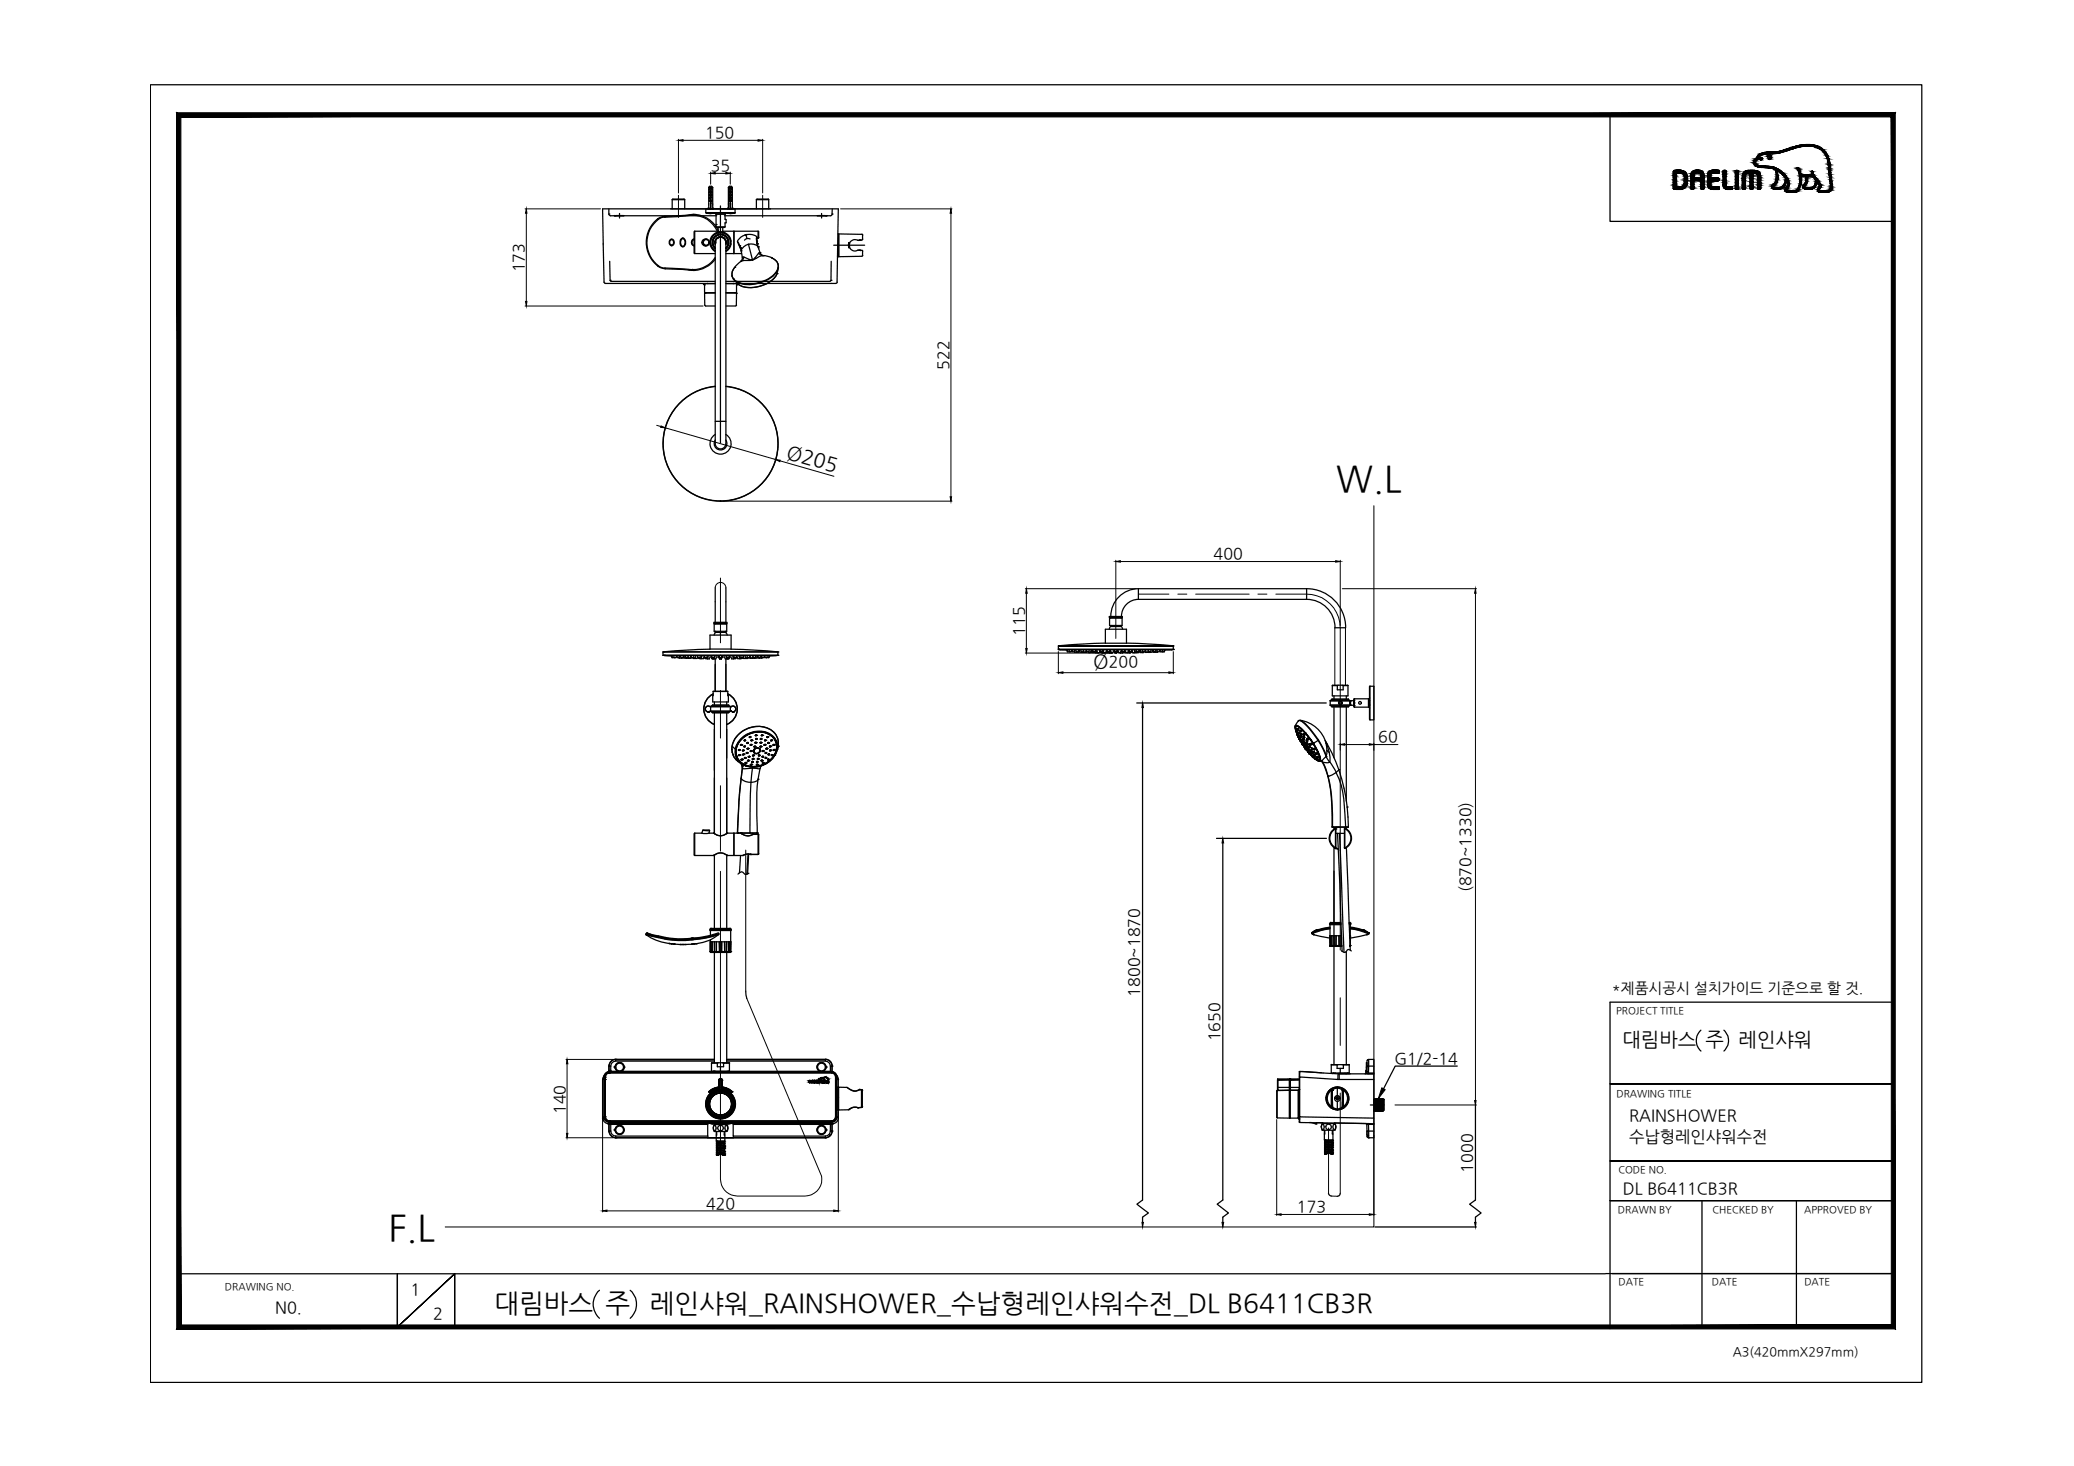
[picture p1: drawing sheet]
<svg xmlns="http://www.w3.org/2000/svg" width="420mm" height="297mm" viewBox="0 0 420 297" stroke-linecap="round" stroke-linejoin="round" font-family="sans-serif">
<defs><g id="words">
<g font-size="7.3">
<text x="270.7" y="99.6">W.L</text>
<text x="78.7" y="251.1">F.L</text>
</g>
<g font-size="5.3">
<text x="100.1" y="265.9">대림바스 주</text>
<text x="131.7" y="265.9">레인샤워_RAINSHOWER_수납형레인샤워수전_DL B6411CB3R</text>
</g>
<g font-size="4.1">
<text x="159.1" y="92.7" transform="rotate(16 159.1 92.7)">Ø205</text>
<text x="221.5" y="135.4">Ø</text>
</g>
<g font-size="4">
<text x="328.7" y="212">대림바스 주</text>
<text x="352.2" y="212">레인샤워</text>
</g>
<g font-size="3.3">
<text x="142.9" y="28">150</text>
<text x="144" y="34.7">35</text>
<text x="106.2" y="55.2" transform="rotate(-90 106.2 55.2)">173</text>
<text x="192.2" y="74.9" transform="rotate(-90 192.2 74.9)">522</text>
<text x="245.9" y="113.4">400</text>
<text x="207.5" y="128.8" transform="rotate(-90 207.5 128.8)">115</text>
<text x="224.6" y="135.1">200</text>
<text x="279.2" y="150.4">60</text>
<text x="298" y="180.7" transform="rotate(-90 298 180.7)">(870~1330)</text>
<text x="230.9" y="201.9" transform="rotate(-90 230.9 201.9)">1800~1870</text>
<text x="247.1" y="211" transform="rotate(-90 247.1 211)">1650</text>
<text x="282.5" y="215.6">G1/2-14</text>
<text x="114.5" y="225.7" transform="rotate(-90 114.5 225.7)">140</text>
<text x="330" y="227.1">RAINSHOWER</text>
<text x="330" y="231.3">수납형레인샤워수전</text>
<text x="298.3" y="237.6" transform="rotate(-90 298.3 237.6)">1000</text>
<text x="143" y="244.9">420</text>
<text x="262.7" y="245.6">173</text>
<text x="328.8" y="242">DL B6411CB3R</text>
<text x="83.2" y="262.5">1</text>
<text x="55.7" y="266">N0.</text>
<text x="87.8" y="267.2">2</text>
</g>
<text font-size="3" x="326.5" y="201.2">*제품시공시 설치가이드 기준으로 할 것.</text>
<text font-size="2.6" x="351" y="274.8">A3(420mmX297mm)</text>
<g font-size="2">
<text x="327.4" y="205.6">PROJECT TITLE</text>
<text x="327.5" y="222.2">DRAWING TITLE</text>
<text x="327.9" y="237.6">CODE NO.</text>
<text x="327.8" y="245.8">DRAWN BY</text>
<text x="346.9" y="245.7">CHECKED BY</text>
<text x="365.5" y="245.8">APPROVED BY</text>
<text x="45.6" y="261.4">DRAWING NO.</text>
<text x="327.9" y="260.4">DATE</text>
<text x="346.8" y="260.4">DATE</text>
<text x="365.5" y="260.4">DATE</text>
</g>
</g></defs>
<!-- layer: 0 -->
<g fill="#000" stroke="#000" stroke-width=".2">
<path d="M137.4 28.4l1-.1v.3zM144 35.1l.9-.1v.2zM147.1 35l.8 .1-.8 .1zM153.6 28.3l.9 .1-.9 .2zM106.6 42.3l.2 .9h-.3zM192.6 42.3l.2 .9h-.3zM106.5 61.1h.3l-.2 .9zM133.9 86.3l.9 .4-1-.1zM157.2 93.1l.9 .1-.1 .3zM192.5 100.7h.3l-.2 .8zM226 113.8l1-.2v.3zM270.6 113.6l.9 .2-.9 .1z"/>
<path d="M207.9 119.3l.2 .9h-.3zM207.8 131.4h.3l-.2 .9zM214.4 136.3l.9-.2v.3zM236.8 136.1l.9 .2-.9 .1zM298.9 119.3l.1 .9h-.3zM231.5 142.4l.1 1h-.3zM271.5 150.9l.9-.2v.3zM277.4 150.7l.9 .2-.9 .1zM247.7 169.9l.2 .9h-.3zM114.9 214.7l.1 .8h-.2zM114.8 229.6h.2l-.1 .9zM279.9 220.4l.7 .4-1.4 1.8z"/>
<path d="M298.7 223h.3l-.1 .9zM122.1 245.3l.9-.1v.3zM168.9 245.2l.9 .1-.9 .2zM231.3 247.7h.3l-.1 .9zM247.6 247.7h.3l-.2 .9zM258.6 246.1l.9-.2v.3zM277.4 245.9l.9 .2-.9 .1zM298.7 247.7h.3l-.1 .9z"/>
<path d="M35.8 269.3l347.3-.8h-346.5zM35.8 269.3l347.3-.8 .8 .8zM383.1 23.7v244.8l.8 .8zM383.9 22.8v246.5l-.8-245.6zM36.6 23.7h346.5l.8-.9zM35.8 22.8h348.1l-347.3 .9zM35.8 22.8l.8 245.7v-244.8zM35.8 22.8l.8 245.7-.8 .8z"/>
</g>
<g fill="none" stroke="#000" stroke-width=".25">
<path d="M30.5 17.2h358.8v262.9h-358.8zM326.2 23.3v21.6h57.3M360.5 38.3h.1M133.3 44.3l.1 .1M133.4 44.4a5.8 5.8 0 0 0 .7 9.8l6.1 .4v.2M133.4 53.9l-.1 .1M134.6 43.8l.1 .2M134.7 43.8l-.4 .1a5.4 5.4 0 0 0-3.4 5.2 5.8 5.8 0 0 0 3.1 5.2l.8 .1M134.7 44l-.7 .1-.6 .3M134.7 54.3v.2l4.9 .2M135.8 48.7a.5 .5 0 0 1 .7 .2 .5 .5 0 0 1-.2 .7 .46 .46 0 0 1-.6-.1 .46 .46 0 0 1 0-.6zM136.1 48.5a.71 .71 0 0 0-.5 .6 .71 .71 0 0 0 .5 .7"/>
<path d="M136.1 48.5a.71 .71 0 0 1 .5 .6 .71 .71 0 0 1-.5 .7l-.1-.1M136.1 48.5h-.1M138.3 48.3a.93 .93 0 0 0 0 1.6M138.3 48.3a.93 .93 0 0 1 0 1.6M138.3 48.3v-.1a1.03 1.03 0 0 0 0 1.8v-.1M138.3 48.2a1.03 1.03 0 0 1 0 1.8M139.6 54.7l.6 .1M140.1 43.5l-5.5 .3M140.1 43.5v.1l-1.3 .2-4.1 .2M140.2 54.8h.2M140.2 54.6h.2M140.2 48.7l.4-.2a.68 .68 0 0 0-.4 .6 .68 .68 0 0 0 .4 .6v.1a.76 .76 0 0 1-.4-1.1z"/>
<path d="M140.4 43.5h-.3M140.4 43.5l-.3 .1M140.4 43.5h.1M140.4 43.5l-.1 .1a5.4 5.4 0 0 1 5 3.2M140.4 43.4a5.7 5.7 0 0 1 5.2 3.4M140.6 48.4h.1M140.6 47v4.3M140.6 49.8h.1M140.6 48.5h.1M140.7 51.3l.1 .1M140.7 49.7h-.1M140.7 46.8v4.6"/>
<path d="M140.7 51.4h4.2M140.7 46.8h4.8M140.8 46.8l-.1 .2M142.4 49.1h.1M143 48.5a.73 .73 0 0 1 .7 .6M143 48.5a.72 .72 0 0 0-.6 1 .72 .72 0 0 0 1.2 0l.1-.4M143 48.5h.1M143 48.5a.68 .68 0 0 0-.6 .6 .68 .68 0 0 0 .7 .7M143.6 49.1h.1M144.5 48.5v1.2M144.5 49.5l.4 .7M144.5 48.7a1.55 1.55 0 0 1 1.5-1.1 1.55 1.55 0 0 1 1.5 1.1"/>
<path d="M144.9 49.5a1.16 1.16 0 0 1 1.1-1.6 1.16 1.16 0 0 1 1.1 1.6M144.9 49.2h.1M144.9 49h.1M144.9 49.1a1.08 1.08 0 0 1 1.1-1.1 1.08 1.08 0 0 1 1.1 1.1M144.9 52.2a5.5 5.5 0 0 1-4.5 2.4v.2M144.9 50.3a1.59 1.59 0 0 1-.1-2.3 1.59 1.59 0 0 1 2.3 0 1.59 1.59 0 0 1 0 2.3M144.9 49.3a1.08 1.08 0 0 1 1.1-1.3 1.08 1.08 0 0 1 1 1.3M144.9 52.5a5.7 5.7 0 0 1-4.5 2.3M145.3 48.2h.1M145.5 48.1v.1M145.6 47.1a2.01 2.01 0 0 0-1.6 1.7 2.01 2.01 0 0 0 .9 2M145.6 47.1h.8"/>
<path d="M145.6 47.1h.1M145.7 47l-.3 .2M145.7 47l.1 .1h-.2zM145.8 47h.3M146 47.1h.1M146.3 47l.1 .1M146.3 47.1l-.2-.1h.3l.1 .2M146.3 47.1h.1M146.4 47.1a2.01 2.01 0 0 1 1.6 1.7 2.01 2.01 0 0 1-.9 2M146.4 46.8h7.2v1.5h-.2M146.4 48.1v.1M146.6 48.2h.1"/>
<path d="M147.1 49.2h.1M147.1 49h.1M147.1 51.4h3.1M147.1 50.3a1.63 1.63 0 0 0 0-2.3 1.63 1.63 0 0 0-2.3 0 1.63 1.63 0 0 0 .1 2.3M147.1 50.4a1.67 1.67 0 0 0 .1-2.4 1.67 1.67 0 0 0-2.4 0 1.67 1.67 0 0 0 .1 2.4M147.4 48.5v1.2M147.5 49.5l-.4 .7M148.3 55.9h.1M148.6 56.5h.1M148.6 56.5l.8 1M148.7 46.8v4.6M148.7 47v.1"/>
<path d="M148.8 54.2h.1M148.8 54.2a1.92 1.92 0 0 0-.2 2.3M149.4 57.5h.1M149.4 48.9v.1M149.8 49.8l.2 .5M149.8 49.8l-.4-.8 .6 1.3M149.8 49.8h.1M149.8 49.8l.2 .4M150 50.2h.1M150 50.2v.1M150 50.3h.1M150 50.3l.1 .5"/>
<path d="M150 50.1v.1M150.1 53l-1.2 1.1M150.1 50.8h.1M150.1 50.8l.3 1.3M150.1 52.9v.1zM150.4 52.1h.1M150.4 52.1l-.3 .8M150.7 52.1h-.3M150.9 47.6h.2zM150.9 47.6a2.49 2.49 0 0 0-1.5 1.4M151.1 47.6h.1M151.1 47.6l.2 .7"/>
<path d="M151.2 47.5h.1zM151.3 47.5a1.94 1.94 0 0 1 2 .5M151.6 49.5a2.11 2.11 0 0 0-1.5 1.3M151.8 52.6l-1.1-.5-.6 .8M151.8 52.6h.6M151.8 52.6l-.2 .2M152 48.4a.89 .89 0 0 0-1.2 .3M152.4 52.7l-2.3 .2M152.4 52.6h.1M152.4 52.6v.1M152.5 52.6l-.1 .1M152.9 52.4l-.5 .2"/>
<path d="M153 52.2l-.1 .1M153.3 48.9l.1 .5M153.3 48.9h.1M153.3 48.9l.1 .4M153.3 48l.1 1.4M153.3 48v.9M153.3 48.1l.4 .1M153.4 49.3v.1M153.4 49.4h.1M153.4 49.4l.1 .5M153.5 49.9l.5 1.3M153.5 49.9h.1"/>
<path d="M153.5 49.9a1.87 1.87 0 0 0-1.9-.4l.8 3.1M153.6 50h.1M153.6 50l.1 .1M153.6 46.8l.1 .2M153.7 48.1l-.1 .1M153.7 47v1.2M153.7 50.1v.3M153.7 50.1l-.1 .1M154 51.2h.1M154 51.2l.3 .4 .4 .2M154 51.2l-.3 .1M154.5 51.8l-2 .8"/>
<path d="M154.5 51.8l-.8-.5-.8 1 .3 .1M154.5 51.8h.2M154.7 51.8h.1M154.7 51.8l1.6 .4M156.3 52.2h.1M156.3 52.2a1.85 1.85 0 0 1 1.4 2M156.3 52.2a1.84 1.84 0 0 1 1.3 1.5 1.84 1.84 0 0 1-.7 1.8 7.6 7.6 0 0 1-7.3 1.7 1.8 1.8 0 0 1-.8-3M157.4 55.4h.1M157.4 55.4a5.9 5.9 0 0 1-5.3 2.9h-.6a3.7 3.7 0 0 1-2.1-.8M157.7 53.5h.1M157.7 54.3a4.2 4.2 0 0 1-2.8 2.7 6.5 6.5 0 0 1-5.9 0l-.4-.5M157.7 54.1l-.3 1.3"/>
<path d="M157.7 54.1v.1M144.9 78.3a11.7 11.7 0 0 0-8.8 17.7 11.7 11.7 0 0 0 19.8 0 11.7 11.7 0 0 0-8.8-17.7M144.9 78.3a11.6 11.6 0 0 0-8.8 17.7 11.6 11.6 0 0 0 19.8 0 11.6 11.6 0 0 0-8.8-17.7M144.9 85.4h2.2M144.9 89.9a1.08 1.08 0 0 0 1.1 1.1 1.08 1.08 0 0 0 1-1.1M147 89.2a1.29 1.29 0 0 1-1 2 1.29 1.29 0 0 1-1.1-2M147 88a2.14 2.14 0 0 1 .6 3.3 2.14 2.14 0 0 1-3.3 0 2.14 2.14 0 0 1 .6-3.3M145.9 101.5h.1M230.6 119.3v2.1M230.6 119.3h34.1v2.1h-34.1M230.6 119.3a5.6 5.6 0 0 0-5.6 5.6M264.7 119.3a7.9 7.9 0 0 1 7.9 7.9"/>
<path d="M134.4 132.1h.1M134.4 132.8h.1M134.4 132.8h.3M134.6 132.8h.1M134.6 132.8h10M134.7 132.8l1.3 .1 .1 .4h.8l.2-.4 .1 .4h.3M134.7 132.8h22.6M136.1 132.9l.2 .4M136.5 132.9l.1 .4M136.6 133.3h.1M137.1 133h.1M137.5 133.3h.9l.1-.3 .2 .3h.3"/>
<path d="M137.6 133.1l.1 .2M137.7 132.9l-.2 .4M137.8 132.9l.2 .4M138 133.3h.1M138.5 132.9l-.2 .4h-.3M138.5 133h.1M138.8 132.9l.2 .4h.3l.1-.4M139 133.3h.5M139.1 133.3v.1M139.9 133l-.1 .3h-.3l-.1-.3M140 132.9l.1 .4h.3M140.1 133.2l-.1 .2-.4-.1"/>
<path d="M140.4 133.3v.1h.4M140.4 133.3h.4M140.6 132.9l-.2 .4M140.8 133.4h.1M141 133l-.2 .3M141.3 132.9l.1 .4h.4l.1-.4M141.3 133.1l-.1 .3-.4-.1M141.7 133.4h.1M141.9 133.3v.1M142.1 133.4v.1M142.1 133l-.1 .3h-.4M142.2 133l-.1 .4h-.6v-.1"/>
<path d="M142.6 133.1l-.1 .4-.7-.1M142.6 133.1h.1M142.7 132.9l.1 .4h.4l.1-.4M142.7 133l.1 .4h.4M142.9 133.4h.1M143.2 133.3v.1M143.5 133l-.2 .3h-.4M143.5 133.1l-.2 .4-.3-.1M143.8 131.5l-9.4 .6M143.8 128.7h4.3v2.8h-4.3zM144.1 133l.2 .4h.3M144.1 133.1l.2 .4 .4-.2-.1 .2"/>
<path d="M144.1 133.1h-.3l-.1 .4-.4-.1M144.1 132.9l.2 .4h.3l.2-.4M144.6 126.1h2.7v.3h-2.7zM144.7 126.4h2.5v1.5h-2.5zM144.9 133l-.2 .3h-.4M144.9 126.4h.1M144.9 127.9v.3M144.9 133.5v6.6M144.9 127.9v.2M145 128.1l-.3 .6M145.7 133.1l.1 .4-.1-.4M145.7 133.1h-.6l-.1 .4h-.7"/>
<path d="M145.7 132.9l.1 .4h.3l.2-.4M145.7 133l.1 .5h.3l.2-.5M145.8 133.3h.3M145.8 133.5h.3M145.8 133.4h.3M146 132.1h11.6M146 128.1v.6M146 132.8h.1M146.3 133.1l-.2 .4 .2-.4M147 127.9v.2h-2.1M147 128.1l.3 .6M147.1 126.4h.1"/>
<path d="M147.1 127.9v.3M147.1 133.5v6.6M147.1 133l.2 .5M147.2 132.9l.1 .4h.3l.2-.4M147.3 133.4v.1M147.3 133.5h.1M147.3 133.3v.1M147.3 133.5h.3M147.3 133.4h.3M147.6 133.3h-.4M147.8 133l-.2 .4M147.8 133.1h.3l.1 .4 .4-.1"/>
<path d="M147.8 133.1l-.2 .4h-.7l-.1-.4h-.6M148 132.8h9.6M148.1 131.5l9.5 .6M148.4 133.1l.2 .4 .4-.1M148.5 133l.1 .3h.4M148.7 133.3l.4 .1M148.7 132.9l.1 .4h.3M148.7 133.3v.1M149.1 133.4h-.1M149.2 133.1h.1M149.3 132.9l-.2 .5M149.3 133.1l.2 .4 .6-.1"/>
<path d="M149.7 133l.2 .4h.5v-.1M149.8 133l.1 .3h.4M149.8 133.4v.1M150 133.3l.1 .1M150.2 133.4h.1M150.6 133.1l.1 .3-.1-.3M150.7 132.9l-.2 .4h-.3l-.1-.4M150.9 133l.2 .3M151.1 133.3l-.4 .1M151.1 133.4h.1M151.3 132.9l.2 .4M151.5 133.3h-.4"/>
<path d="M151.5 133.3v.1M151.5 133.3v.1h-.4M151.8 133.2l.1 .2 .4-.1M152 132.9l-.2 .4h-.3M152 133l.1 .3h.3M152.4 133.3h.6M152.6 133l-.2 .3M152.8 133.3v.1M152.9 133.3h.4l.1-.3 .1 .3h.9M153.1 132.9l-.1 .4h-.4l-.1-.4M153.4 133h.1M153.9 133.3h.1"/>
<path d="M154.1 132.9l-.1 .4h-.4l-.1-.4M154.3 133.1l-.1 .2M154.8 133h.1M154.9 132.9l-.1 .4h-.4l-.2-.4M155.5 132.9l-.2 .4M155.8 132.9l-.1 .4M157.3 132.8l-1.4 .1-.1 .4h-.8l-.2-.4M157.6 132.8h.1M157.6 132.1h.1M157.6 132.1h-23.3v.7h23.3M157.6 132.1v.7M157.6 132.8h-.3"/>
<path d="M214.4 131.6h.1M214.4 130.9h23.3h-23.3v.7h23.3M214.4 130.9h.1M214.4 131.6h.4M214.5 131.6h.1M214.6 131.6h23.1M214.8 131.6l1.3 .1 .1 .4h.8l.2-.4M214.8 131.6h22.5M216.2 131.7l.2 .4M216.6 131.7l.1 .4M216.7 132.1h.1M217.2 131.7h.1"/>
<path d="M217.2 131.7l.1 .4h.3M217.7 131.9l.1 .3M217.7 131.7l-.1 .4M217.9 131.7l.2 .4h.3l.2-.4M218.1 132.1v.1M218.6 131.7l.2 .5 .3-.1M218.6 131.8h.1M218.6 131.8l-.1 .4-.9-.1M218.9 131.7l.2 .4h.3l.1-.4M219.1 132.2h.5M219.2 132.1v.1M220 131.8l-.1 .4h-.3l-.1-.3"/>
<path d="M220.1 131.7l.1 .4h.3l.2-.4M220.2 131.9l-.1 .3h-.4M220.5 132l.1 .2h.3M220.7 132.2h.1M221.1 131.8l-.2 .4h-.4v-.1M221.2 131.9l-.1 .3h-.6l-.1-.1M221.2 131.9l.1 .3-.1-.3M221.3 131.7l.2 .4h.4l.1-.4M221.6 132.1v.1h.4M221.7 132.2h-.4M221.9 132.2h.7M222.2 132.1v.2"/>
<path d="M222.2 131.9l.2 .3h.3l.1-.3M222.2 131.8l-.1 .4-.4-.1M222.8 131.7l.1 .4h.4l.1-.4M222.8 131.8l.1 .4h.4M222.8 131.9h.1M223 132.2h.7M223.3 132.3h.1M223.5 131.9l.1 .3M223.5 131.8l-.1 .4-.4-.1M223.5 131.9l-.1 .4M223.9 130.3l-9.4 .6M223.9 130.3v-2.8h4.3v2.8"/>
<path d="M223.9 130.3h4.3M224.1 131.9l-.1 .3h-.4M224.2 131.8l.2 .5h.3v-.1h-.3M224.2 131.7l.2 .4M224.3 132l-.2 .3-.3-.1M224.7 132.2l.4 .1M224.7 124.9h2.7v.2h-2.7zM224.8 125.3h2.5v1.4h-2.5zM224.9 131.7l-.2 .4h-.3M224.9 131.8l-.1 .4-.4-.1M224.9 131.9l.2 .4M225 125.1v.2"/>
<path d="M225 131.9l.1 .3h.4M225 126.9l-.3 .6M225 126.7v.2M225.6 131.9l-.1 .4h-.4M225.6 131.9h.1M225.7 131.9l.2 .4h.3l.2-.4-.2 .4h-.3zM225.7 131.7l.2 .5h.3l.1-.4M225.9 132.2h.3M226.3 131.7l-.1 .4h-.3M226.5 131.9l.2 .4h.3M227.1 126.7v.2h-2.1M227.1 126.9l.3 .6"/>
<path d="M227.1 131.9l-.1 .3h-.4v-.3h-.3M227.1 131.9l-.1 .4M227.1 125.1v.2M227.2 131.8l.1 .4 .4-.1M227.3 131.7l.1 .4h.3l.2-.4M227.4 132.2l-.4 .1M227.4 132.2h.3M227.9 131.8l-.2 .5h-.3v-.1M227.9 132l.1 .3 .3-.1M228 131.9l.1 .3h.4l.1-.3M228.2 130.3l9.5 .6M228.6 131.9l.1 .4"/>
<path d="M228.6 131.8l.1 .4h.4M228.8 131.7l.1 .4h.3M228.8 132.3h.1M229.1 132.1v.2l-.7-.1M229.3 131.9h.1M229.3 131.9l.1 .3-.1-.3M229.3 131.7l-.1 .5h-.4M229.9 131.8l.1 .4 .4-.1M229.9 131.9l-.1 .3h-.4M230 132.1l-.1 .2M230.2 131.7l.1 .4h.3l.1-.4M230.2 132.2h-.6"/>
<path d="M230.4 132.2h.1M230.5 132.1v.1h-.4M230.6 121.4a3.5 3.5 0 0 0-3.4 3.5M230.9 131.9h.1M231 131.8l.2 .4h.3v-.2M231.4 131.7l.1 .4h.4l.2-.4M231.4 132.2h.1M231.6 132.1l-.1 .1h-.3M231.7 132.1l-.1 .1h-.5l-.2-.3-.2 .3h-.3M231.9 131.9l.1 .3h.4M232.1 131.8l.1 .4h.3M232.5 132.2h.6"/>
<path d="M232.6 131.7l.1 .4h.4l.1-.4M232.6 131.9l-.1 .3M232.9 132.1v.1M233.5 131.8h.1M233.5 131.7l-.1 .5-.4-.1M233.5 131.8l.1 .4 .9-.1M233.6 131.7l.1 .4h.3l.2-.4M234 132.1v.1M234.3 131.7l.2 .4M234.4 131.9l-.1 .3M234.9 131.7h.1M235 131.7l-.2 .4h-.3"/>
<path d="M235.4 132.1h.1M235.5 131.7l-.1 .4M235.9 131.7l-.1 .4M237.3 131.6l-1.3 .1-.1 .4h-.8l-.2-.4M237.6 131.6h.1M237.6 130.9h.1M237.7 131.6h.1M237.7 130.9h.1M237.7 130.9v.7M237.7 131.6h-.4M264.7 121.4a5.7 5.7 0 0 1 5.8 5.8M269.9 138.9h3.2"/>
<path d="M269.9 138.9v2.1h3.2v-2.1M269.9 138.9h1M270.4 127.2h2.2M270.9 138.9v.9h1.2v-.9M271.1 138.8l-.2 .1M271.9 138.8l.2 .1M272.1 138.9h1M277.4 139.1v6.7M277.5 139.1h.8v6.8h-.8zM277.5 139v.1M143.4 144.3h.1M143.4 144.2h.1"/>
<path d="M143.5 144.3h.1M143.9 143.3a.57 .57 0 0 0-.8-.1 .57 .57 0 0 0 0 .9 .57 .57 0 0 0 .8-.1M144 143.3a.61 .61 0 0 0-.9-.1 .61 .61 0 0 0 0 .9 .61 .61 0 0 0 .9-.1M144 144.1h.1M144 143.2l.3-.3h3.3l.3 .3M144 144.1h3.9l-.3 .3h-3.3zM144 143.2v.9M144 143.2l4 .1M144 143.1v.1M144.3 144.4h.1M144.3 144.4h3.3M144.3 142.9h3.3"/>
<path d="M144.4 142.9h-.1M144.5 140.1h2.9l.2 2.1h-3.2zM144.5 140.6a3.4 3.4 0 0 0-1.9 3.2 3.4 3.4 0 0 0 2.1 3M144.7 142.2v.7M144.7 144.4v24.5M147.2 144.4l.1 24.4M147.2 142.2v.7M147.5 140.6a3.4 3.4 0 0 1 1.9 3.2 3.4 3.4 0 0 1-2.2 3M147.5 140.6a3.4 3.4 0 0 1 1.8 3.2 3.4 3.4 0 0 1-2.1 3M147.6 142.9h.1M147.7 144.4h-.1M148 144h.1"/>
<path d="M148 143.3h.1M148 144l-4 .1M148 143.9a.55 .55 0 0 0 .9 .2 .55 .55 0 0 0-.2-.9 .55 .55 0 0 0-.8 .5l.1 .3M148 143.3a.61 .61 0 0 1 .9-.1 .61 .61 0 0 1 0 .9 .61 .61 0 0 1-.9-.1M148 143.1v.1M148 144.1h.1M148.3 151.9v.5M148.3 151.9l.1 .5M148.3 151.2v.7M148.3 152.4l.1 .1M148.4 152.5l.2 .7M148.4 144.3h.1"/>
<path d="M148.4 144.2h.1M148.5 144.3h.1M148.6 153.2l.2 .3M148.6 153.2l.4 .5M148.8 153.5l.2 .2M148.9 153.7l.6 .6M149 151.8a3.1 3.1 0 0 0 2.1 3.4M149 153.7l.2 .3M149 151.8l.1 1.3zM149.1 151.8l.1 1.3M149.1 151.8h.1M149.1 152.6l.1 .5"/>
<path d="M149.1 153.1l.1 .2a3.1 3.1 0 0 0 2 1.9M149.1 151.8v.8v-.8M149.1 152.6l.2 .7M149.2 153.1v.2M149.2 153.1l.1 .2M149.2 154l.3 .3M149.3 153.3a4 4 0 0 0 6 1.2 4.3 4.3 0 0 0 2-2.7 4.7 4.7 0 0 1-7.3 2.6zM149.3 153.3h.1M149.5 154.3h.1M149.5 154.3l.3 .2M149.6 152l.1-.2 .2 .1-.1 .2zM149.6 153l.3-.1-.1 .2z"/>
<path d="M149.6 152l.2-.1v.1zM149.7 153h.2zM149.8 152h.1M149.8 153h.1M149.8 154.5l1.4 .7M149.9 151.9v.1M149.9 153h.1M150 153h.1M150 150.9v.1M150 154.7h.1M150 154.7l.4 .4M150.1 150.9h.1"/>
<path d="M150.1 150.9h.1l-.1 .1-.1-.1zM150.1 153.9h.3zM150.2 150.9h.1M150.2 154h.1M150.3 150.9h.1M150.3 150.9l-.2-.1-.1 .2M150.3 150.9l-.3 .1M150.3 153.9l-.1 .1M150.3 153.9h.1M150.4 155.1h.1M150.4 155.1v.2M150.4 153.8l-.3 .1 .3 .1"/>
<path d="M150.4 153.8h.1M150.4 153.8v.1M150.4 155.3h.1M150.4 155.3a117.7 117.7 0 0 0-1 13.5M150.4 153.9h.1M150.4 155.3v.3l.2 .2 1.8-.2 .1-.2M150.4 155.4h.1M150.4 155.6l-.3 2.1M150.4 155.3v.1M150.4 152h.3l-.1 .2zM150.4 152.9h.1M150.5 152.9h.2z"/>
<path d="M150.5 152.9h.1M150.6 152h.1M150.7 152.9h.1M150.7 152.9h-.2M150.7 152h-.3l.2 .2 .1-.2M150.7 152.8h.1M150.7 152h.1M150.7 151.2v.1M150.7 152.1h.1M150.7 152.8l-.2 .1M150.7 151.2h.3v.1h-.3M150.7 152.8h-.2v.1"/>
<path d="M150.7 150l.1 .1M150.7 151.2h.1M150.8 152.9h.1M150.8 151.2h.1v.1zM150.8 153.6v.1M150.8 150h.1M150.9 151.2h.1M150.8 150h.2l-.1 .1zM150.9 150.1h.1M150.9 153.6l.1-.1v.2zM150.9 153.6h.1M150.9 150v.1"/>
<path d="M151 153.6h.1M151 153.6h-.1M151 151.3h.1M151 154.6h.1M151 149.9l-.1 .2h-.1M151 154.5l.2 .2h-.2zM151 150l-.1-.1-.1 .2M151.1 150v.1M151.1 153.5l-.3 .2M151.1 153.5l-.2-.1-.1 .3M151.1 153.5h.1M151.1 153.6h.1"/>
<path d="M151.1 155.2h.1M151.2 155.2h.1M151.2 154.6v-.1h-.3l.2 .2 .1-.1M151.2 154.6h.1M151.2 152.5l.2-.1 .1 .2-.2 .1zM151.2 154.5h.1M151.3 152.6h.1M151.3 152.5l.2 .1-.2 .1zM151.3 150.6h.1M151.3 151.7l.1 .1M151.3 150.5v.1M151.3 150.5h.1"/>
<path d="M151.4 151.7h.2M151.4 151.7h.1M151.4 151.7v.1M151.4 150.5l.1 .1M151.4 150.5l.1 .1h-.1zM151.4 154.1l.1 .1M151.5 154.2h.2M151.5 151.7h.1M151.5 151.6h.1l-.1 .2zM151.5 154.1h.1M151.5 150.5v.1M151.5 154.1v.1"/>
<path d="M151.5 152.5h.1M151.5 152.6h.1M151.5 154l.2 .1-.2 .1zM151.6 150.4l-.1 .3-.2-.1M151.6 150.5l-.1-.1-.2 .1M151.6 150.6h.1M151.6 151.7l-.2 .1M151.6 151.7h.1M151.6 153.4h.2zM151.6 151.6v.1M151.7 151.7h-.1M151.7 154v.1"/>
<path d="M151.7 154l-.2 .1M151.7 153.4h.1M151.7 154.1h.1M151.8 153.3l-.1 .1M151.8 153.3h.1M151.8 149.3v.1M151.8 153.4l-.2-.1 .2-.1 .1 .2M151.8 149.3h.2v.2zM151.8 153.2h.1M151.9 153.3v.1M152 149.3h-.1M152 152.2h.1"/>
<path d="M152 150.9v.1M152 152.2h.3M152 150.9h.3M152 150.9h.1M152 149.4h-.2M152 155l.3-.1-.1 .2zM152.1 149.3v.1M152.2 152.2h.1M152.1 150.9h.1M152.1 150.9l.1 .1h-.2zM152.1 152.1h.1v.2h-.2zM152.1 149.3h-.3"/>
<path d="M152.1 154.9v.1M152.1 150l.2 .1h.1M152.1 158.5l-.2 10.3h1.4M152.1 158.5a2.38 2.38 0 0 1-2-.8l-.3 3.4M152.1 150h.1M152.2 150h.2zM152.2 150.9h.1M152.2 154.8l-.2 .1 .3 .1M152.2 154.8h.1M152.2 154.8l.1 .1M152.3 152.2h.1M152.3 150.9l-.3 .1"/>
<path d="M152.3 150.9h.1M152.3 152.1l-.2-.1-.1 .2M152.3 150.8v.1M152.3 152.1v.1M152.3 154.4v.1M152.3 150v.1M152.3 150.9v.1M152.3 152.1h.1M152.3 154.9h.1M152.3 154.8v.2M152.3 155h.1M152.3 154.4h.3l-.2 .1z"/>
<path d="M152.4 153.8l.2-.1 .1 .1zM152.4 150h.1M152.4 150l-.2-.1-.1 .1M152.4 149.9v.1M152.4 154.4h.1M152.4 154.3h.1M152.4 153.8l.2-.1v.2zM152.4 153.1h.1M152.5 153.1l.2-.1v.1h-.2M152.5 154.4h-.1M152.5 153.1h.1M152.5 154.4h.1"/>
<path d="M152.5 153h.1M152.6 153.7h.1M152.5 153.1l.2-.1-.1 .2zM152.6 154.4l-.3 .1M152.6 153.1h.1M152.6 154.3h-.3v.2M152.6 154.3v.1M152.6 154.4h.1M152.6 152.3h.1M152.6 152.1v.2M152.6 152.1h.1M152.7 152.2v.1"/>
<path d="M152.7 152v.1M152.7 152.3h.1M152.7 153.8h.1M152.7 153h.1M152.7 152.1v.2M152.7 153.7v.1M152.7 152.1h.1M152.7 152h.1M152.7 152.1v.1M152.8 153.1h-.1M152.8 151.8l-.1 .2M152.8 151.3h.2"/>
<path d="M152.8 151.2v.1M152.8 151.7h.1M152.8 151.8a.74 .74 0 0 1 1.2 0M152.9 151.3h.1M152.9 151.2l.1 .1-.2 .1zM152.9 150.5l.2-.1 .1 .1M152.9 150.5h.1M153 150.5h.2M153 150.5h.2zM153 148.3a4.7 4.7 0 0 0-3.9 3.5M153 148.4l.5-.1a3.8 3.8 0 0 1 3.4 1.4M153 149h.3"/>
<path d="M153 151.3h.1M153 151.2h-.1l-.1 .1M153 151.2v.1M153 149h.1M153.1 151.3h-.1M153.1 150.4v.1M153.1 149.8h.1M153.1 149.7h.2l-.1 .1zM153.1 148.9l.2 .1-.2 .1zM153.1 150.5h.1M153.1 149.7h.1M153.1 149h.1"/>
<path d="M153.2 149.7h.1M153.2 150.5h.1M153.3 150.5h.1M153.3 154.3l.1-.1 .1 .2-.1 .1zM153.3 149h.1M153.3 154.4l.2-.1-.1 .2zM153.3 149l-.2-.1-.1 .1M153.3 148.9v.1M153.3 149.8h-.2M153.3 154.9l.2 .1-.1 .1zM153.3 154.3h.1M153.3 154.9h.1"/>
<path d="M153.4 154.4h.1M153.4 149.8l-.2-.2-.1 .2M153.4 154.9v.1M153.4 149.7v.1M153.4 153.8h.1M153.4 154.9h.1M153.4 153.7h.1M153.5 154.9h-.3l.3 .1M153.5 154.9h.1M153.6 153.8h.1M153.5 153.7l.2 .1-.2 .1zM153.5 154.3h.1"/>
<path d="M153.5 154.8v.2M153.6 154.4h.1M153.6 155h.1M153.6 157.9a90.1 90.1 0 0 0-.2 10.9M153.6 157.9h.1M153.6 157.9a1.25 1.25 0 0 1-1.5 .6M153.7 153.8h.1M153.7 153.1h.2l-.1 .1zM153.7 153.7h-.2l-.1 .1M153.7 153.7v.1M153.7 153.8h-.3M153.7 153.1h.2z"/>
<path d="M153.7 153h.3M153.8 153h.1M153.8 152.9h-.1M153.9 151.8a.72 .72 0 0 0-1.2 .3M153.9 153h.1M153.9 151.8l.1 .1M153.9 151.8h.1M154 151.9a.72 .72 0 0 0-1.3 .1M154 153l-.2 .2-.1-.2M154 151.9a.69 .69 0 0 1-.5 .7 .69 .69 0 0 1-.8-.3M154 151.9a.65 .65 0 0 1-.5 .8 .65 .65 0 0 1-.8-.5M154 151.8a.75 .75 0 0 0-1.3 .2"/>
<path d="M154 151.8v.3M154 150.5h.1M154 151.8v.1M154 151.9v.2M154 151.8h.1M154 151.9h.1M154 153.1h.1M154 155.7h.1M154 155.7l-.4 2.2M154 150.5h.2M154 150.5l.2-.1v.1M154 152.1a.72 .72 0 0 1-.6 .6 .72 .72 0 0 1-.7-.4"/>
<path d="M154 155.7l-1.6-.1-.3 2.9M154 151.2v.1M154 150.4v.1M154 152.1h.1M154 151.3h.2zM154 150.4h.2v.2zM154 151.2l.2 .1-.2 .1zM154 152.1a.78 .78 0 0 1-.6 .6 .78 .78 0 0 1-.8-.4M154 149.7l.2-.1 .1 .1M154.1 150.5h.1M154.1 149.7h.2l-.1 .1zM154.1 149.8h.1"/>
<path d="M154.1 149.7l.1 .1M154.2 154.1v.1M154.2 154.2h.3M154.2 149.7h.1M154.2 149.7v.1M154.2 154.1h.3M154.2 154.1h.1M154.2 151.2h.1M154.2 149h.1M154.2 149.7l-.1 .1M154.2 155.2l-.2 .5M154.2 150.5h.1"/>
<path d="M154.2 149h.3M154.2 151.2h-.2v.1h.2M154.2 151.3h.1M154.2 151.2v.1M154.3 150.5h.1M154.3 151.3h.1M154.3 149.7l-.1 .1h-.2M154.3 154l.2 .1-.3 .1zM154.3 149.7v.1M154.4 149h.1M154.3 148.9l.2 .1-.2 .1zM154.3 154.1l.1 .1"/>
<path d="M154.3 149h.1M154.4 154.6h.1M154.4 153.3h.1M154.4 152.1h.1M154.5 154.1h.1M154.5 152.2h.2zM154.5 153.3l.1 .1h-.1zM154.5 154v.1M154.5 154.6h.1M154.5 154.5v.1M154.5 153.2h.1M154.5 152.2h.1z"/>
<path d="M154.5 149h.1M154.5 154.6h.2zM154.5 149l-.2-.1-.1 .1M154.5 148.9v.1M154.5 153.4h.1M154.6 154.4l.1 .2M154.6 154.6h.1M154.6 154.5v.1M154.6 152.2h.1M154.7 152.1h-.3l.1 .2 .2-.1M154.7 152.2h.1M154.7 152v.2"/>
<path d="M154.7 153.3v-.1l-.3 .1 .2 .1M154.7 152.1h.1M154.7 154.6h.1M154.7 154.6l-.1 .1-.1-.1M154.8 150.9h.3M154.8 150.9h.1M154.9 150.9h.1M154.9 150l.1 .1h.1M154.9 150.9h.2l-.3 .1zM154.9 150h.1M155 150.9h.1M155 150.1h.1"/>
<path d="M155 150.9h-.1M155 150l.1 .1h-.2zM155 150v.1M155 152.6h.1M155.1 153.5v.2l.2-.2M155.1 150.9l-.2 .1-.1-.1M155.1 150.9h.1M155.1 153.6h.2zM155.1 152.5h.2M155.1 152.6h.1M155.1 153.5h.1M155.1 152.5h.1"/>
<path d="M155.1 150.9v.1M155.1 153.5h.2M155.1 152.5h.2l-.1 .2zM155.1 153.4h.1M155.2 153.6h.1M155.1 150h.1M155.1 150l-.1-.1-.1 .1M155.1 149.9v.1M155.2 150h.1M155.2 151.7h.1M155.2 151.7h.2M155.2 153.5v.1"/>
<path d="M155.3 151.7h.1M155.3 151.6l.1 .1-.2 .1zM155.3 153.5h.1M155.3 151.6h.1M155.3 152.5l-.2 .1M155.3 152.5h.1M155.3 149.4h.1M155.3 152.6h.1M155.3 153.6h.1M155.3 149.3h.3l-.1 .2zM155.4 151.7h.1M155.4 149.4h.1"/>
<path d="M155.4 151.7l-.1 .1-.1-.1M155.5 151.7h.1M155.5 153.9v.1M155.5 154h.3M155.5 149.3l-.1 .1M155.5 149.3h.1M155.5 150.6h.1M155.5 153.9h.1M155.6 150.4l.2 .1-.2 .2-.1-.1zM155.6 153.8l-.1 .2M155.6 149.3h.1M155.6 149.3l-.3 .1"/>
<path d="M155.6 153.8h.1M155.7 154h.1M155.6 150.6l.1-.1zM155.6 152.9h.1M155.6 150.5l.2 .1-.2 .1zM155.6 153.8l.2 .1M155.6 149.4h.1M155.6 153.8l.1 .1-.1 .1zM155.6 152.8h.1M155.6 152.8h.3M155.6 153.9l.1 .1M155.7 152.8h.1"/>
<path d="M155.7 152.8l.2 .1-.2 .1zM155.7 152.7h.1M155.7 150.5h.1M155.8 152.9h.1M155.8 153.9h.1M155.8 153.8v.1M155.8 150.6h.1M155.9 152.9h-.3M155.9 152.8h.1M155.9 151.3h.1M155.9 152.8v.1M155.9 152.1h.3"/>
<path d="M155.9 151.2h.1M155.9 152.9h.1M155.9 151.2h.2v.1zM155.9 152h.1M156 151.1h.1M156 151.3h.1M156 152h.2l-.1 .2zM156 152h.1M156.1 151.2h.1M156.1 152h.1M156.1 151.2l-.1 .1M156.2 151.2h.1"/>
<path d="M156.2 151.1v.2h-.3M156.2 151.2h-.3v.1M156.2 150.1h.1M156.2 151.3h.1M156.2 152h-.3M156.2 149.9v.2M156.2 152v.1M156.2 152.1h.1M156.2 152h.1M156.2 150l.2 .1h-.2zM156.2 153l.1 .1M156.3 149.9l.1 .1"/>
<path d="M156.3 153h.1M156.3 152.9h.1M156.3 153v.1M156.3 150h.1M156.3 150l-.1 .1M156.3 152.9l.2 .1M156.3 152.9v.1M156.4 152.9h-.1M156.4 153h.1M156.4 152.9l.1 .2h-.2zM156.4 150l-.2 .1M156.4 150v.1"/>
<path d="M156.5 153l-.2 .1M156.5 153h.1M156.5 152.9v.1M156.6 153h.1M156.6 150.9l.3 .1M156.6 150.9h.1M156.6 152h.1M156.7 152h.1M156.7 150.9h.1M156.7 150.9h.2l-.2 .1zM156.7 151.9h.1M156.8 152h.1"/>
<path d="M156.8 150.9h.1M156.8 151.9l.1 .1h-.2zM156.8 149.7a4.6 4.6 0 0 0-7.5 1.5l-.2 .6M156.9 150.9h.1M156.9 150.9l-.2-.1-.1 .1M156.9 149.7a4.6 4.6 0 0 0-6.6 0 4 4 0 0 0-1.2 2.1M156.9 150.8v.1M156.9 149.7l.1 .2M156.9 149.7l.2 .4M156.9 150.9v.1M156.9 152h-.2M156.9 151.9l-.2 .1"/>
<path d="M156.9 151.8v.2M156.9 149.7l.3 .4M156.9 151.9v.1M157 149.9l.1 .2M157 151.9h.1M157 153h.1M157 153a5 5 0 0 1-5.8 2.2M157 153a4.8 4.8 0 0 1-7 1.5l-.8-1.2M157 153a5.2 5.2 0 0 1-5.9 2.2M157 150.1h.1M157.1 150.1l.1 .2M157.1 150.1a4.3 4.3 0 0 0-6.2-.9 4.1 4.1 0 0 0-1.8 2.6"/>
<path d="M157.2 150.1v.2M157.2 150.3l.1 .7v.8M157.2 150.3h.1M157.2 150.3l.1 1.5M157.2 150.1a4.2 4.2 0 0 0-5.8-1.3 4.5 4.5 0 0 0-2.4 3M157.2 150l.1 .3M157.2 150.3l.2 1.5M157.3 150.3l.1 .7a3.4 3.4 0 0 1-.4 2M157.3 151.8h.1M157.3 151.8a4.7 4.7 0 0 1-7.5 2.4l-.6-.9M157.3 151.7v.1M157.4 151.8l-.4 1.2"/>
<path d="M157.4 151.8h.1M157.5 151.8l-.5 1.2M157.6 151.4l-.1 .4M157.6 151.2h.1M157.6 151.2a3.5 3.5 0 0 0-3.7-4 5.2 5.2 0 0 0-5.7 4.7M157.6 151.2a3.4 3.4 0 0 0-2.9-3.9 5.4 5.4 0 0 0-6.4 3.9l.7 .6a4.9 4.9 0 0 1 7.4-2.8 2.86 2.86 0 0 1 1.1 2.8M157.7 151.2l-.1 .6M157.7 151.2l-.1 .2M230.3 142.4h38.4M231.5 142.4v100.7l-1.2 .9 2.3 1.8-1.1 .8v1.1M262.4 147.1h.1M262.4 147.1l.1-.2a4.3 4.3 0 0 1 2 1.7"/>
<path d="M262.4 147.1l.1 .9M262.5 147.3v.7M262.5 147.3h.1M262.5 147.2h.1M262.5 148.1h.1M262.5 148.1l.1 .1M262.5 148h.1M262.5 148l.1 .2-.1-.1M262.5 147h.1M262.5 147.9v.1M262.5 147.1a2.94 2.94 0 0 1 2 1.4v.1M262.5 147.6l.1 .2"/>
<path d="M262.5 148.2h.1M262.5 147.7l.2 .2zM262.5 147.6l.2 .2M262.5 147.1l-.1 .3 .1 .6M262.5 147.1h.1M262.5 147.1l.7 .2 1.2 1.2M262.5 147.1v.1M262.5 147.1v.2M262.5 147.1h.2M262.5 147.1h-.1l.1 .9-.1-.7 .1-.2h.2a3.6 3.6 0 0 1 1.7 1.4M262.6 147.1h.1M262.6 148.2h.1"/>
<path d="M262.6 147.8h.1M262.6 147.8l.1 .1M262.6 147.9l-.1 .3M262.6 147.1h-.1M262.6 148.2v.1M262.6 147.9h.1M262.6 148.2l.1 .4M262.7 148.7l.1 .2M262.7 148.7h.1M262.7 148.7v.1M262.7 147.6h-.2M262.7 147.8v.1"/>
<path d="M262.7 148.8h.1M262.7 147h.1M262.7 147.9h.1M262.7 148.8v.1M262.7 147.1l.9 .6 .8 .8M262.7 147.1h-.2M262.7 148.8l.1 .1M262.7 147.1h.1M262.7 148.9h.1M262.7 148.6h.1M262.7 148.6l-.1-.3 .1 .4M262.8 148.9h.1"/>
<path d="M262.8 147.9h-.1M262.8 148.6l-.1 .1M262.8 148.8h.1M262.8 148.8l.1 .1M262.8 148.7v.1M262.8 147.7h.1M262.8 147.7l.1 .1M262.8 148.7h.1M262.8 148.7l.1 .1M262.9 148.8h.1M262.9 148.9h.1M262.9 147.8h.1"/>
<path d="M262.9 148.8l.1 .1M262.9 147.8l.1 .1M262.9 148.4v.1M262.9 148.4l.1 .2M262.9 148.4h.1M262.9 147.6l.1 .2M262.9 147.8v-.1l.1 .1M262.9 147.6h.1M262.9 148.9v.1M262.9 148.9l.1 .3M262.9 149l.1 .2M262.9 148.5h.1"/>
<path d="M262.9 148.5l.1 .1M262.9 148.9h-.1M262.9 148.9l.1 .2M263 148.6h.1M263 147.9h.1M263 148.9h.1M263 149.2l.1 .3M263 147.6l-.2 .1M263 148.3l-.1 .1M263 149.2v.1M263 148.4v.2M263 147.8v.1"/>
<path d="M263 148.4h.1M263 149.3h.1M263 149.3v.1M263 146.1a.7 .7 0 0 1 1 .1 16.3 16.3 0 0 1 4.7 7M263 149.2h.1M263 146.1l.3-.1a7.1 7.1 0 0 1 2.9 2.8l1.8 2.8 .6 1.7M263 149.4l.1 .1M263 146.1l-.6 .9M263 149.4h.1M263 148.6l-.2 .1M263 149.3l.1 .1M263 149.1v.1"/>
<path d="M263.1 146h.1M263.1 148.4v.1M263.1 149.4h.1M263.1 149.6l.2 .2M263.1 149.6l.1 .2zM263.1 147.9h-.1M263.1 149.5h.1M263.1 149.6v.1M263.1 149.7h.1M263.1 148.5h.1M263.1 149.7l.1 .1M263.1 148.5l.1 .1"/>
<path d="M263.1 148.4l.1 .2M263.1 148.4h.1M263.1 148.4l.1 .1M263.1 149.4v.1M263.1 149.4v.2M263.1 149.4l.1 .1M263.2 149.4v.1M263.2 149.7h.1M263.2 149.7v.1M263.2 148.5h.1M263.2 149.8h.1M263.2 148.6h.1"/>
<path d="M263.2 149.3h.1M263.2 149.2v.1M263.2 148.5v.1M263.2 149.2l.1 .2M263.2 149.2h.1M263.2 149.2l.2 .2M263.2 149.4l-.1 .1M263.2 148.3l-.1 .1M263.2 148.5l.1 .1M263.3 149.3h.1M263.3 149.6v.1M263.3 149.6l.1 .1"/>
<path d="M263.3 148.6h.1M263.3 149.3v.1M263.3 149.7h.1M263.3 149.7v.1M263.3 150v.1M263.3 149.8h.1M263.3 150l.1 .1M263.3 150h.1M263.3 149.9l.1 .2M263.3 149.4h.1M263.3 149.1l-.1 .1M263.3 149.9v.1"/>
<path d="M263.3 150.1h.1M263.3 149.7v-.1l.1 .2M263.3 149.5v.1M263.3 149.7l.1 .1M263.4 149.8h.1M263.4 150.1h.1M263.4 150v.1M263.4 148.1l.1 .1M263.4 148.1h.1M263.4 149.7v.1M263.4 149.8l-.1 .1M263.4 148v.1"/>
<path d="M263.4 148h.1M263.4 145.9a6.5 6.5 0 0 1 5.3 4.7M263.4 149.3l-.1 .1M263.4 148l.1 .1M263.4 148.1v.1M263.5 148.1h.1M263.5 148.2h.1M263.5 150.1l.2 .2M263.5 149.2v.1M263.5 149.2h.1M263.5 149.2l.1 .2M263.5 149.2l.1 .1"/>
<path d="M263.5 149.3h.1M263.5 148.7h.1M263.5 149.3l.1 .1M263.5 148.7l.1 .1M263.5 149.8h-.1M263.5 147.9l-.1 .1M263.5 150.1l.1 .2zM263.6 149.3h.1M263.6 148.7l.1 .2M263.6 148.8h.1M263.6 148.8v.1M263.6 148.7h.1"/>
<path d="M263.6 149.1l-.1 .1M263.6 148.7v.1M263.6 148.8l.1 .1M263.6 149.9v.2M263.6 148.9h.1M263.6 150l.1 .2zM263.6 149.4h.1M263.6 149.9l.2 .3M263.6 150h.1M263.6 150.1h.1M263.6 150.4l.1 .1M263.6 150.4h.1"/>
<path d="M263.6 150.4v.1M263.6 150.5h.1M263.6 150.1l.2 .1M263.6 148.6l-.1 .1M263.7 150.1h.1M263.7 150.5h.1M263.7 148.9h.1M263.7 150.5l.1 .1M263.7 150.5l-.1-.1 .1 .2M263.7 149.9h-.1M263.7 150.3l-.1 .1M263.7 150.5v.1"/>
<path d="M263.7 150.7h.1M263.7 150.7l.1 .1M263.7 150.6h.1M263.7 149.3l-.1 .1M263.8 150.7v.1M263.8 150.7h.1M263.8 150.8h.1M263.8 150.7v.2M263.8 150.6h.1M263.8 150.7l.1 .2M263.8 150.8l.1 .1M263.8 150.8v.1"/>
<path d="M263.8 150.2h.1M263.8 148.9h-.1M263.8 150.6l-.1 .1M263.8 150.9h.1M263.8 150.1v.1M263.9 150.8v.1M263.9 150.6h.1M263.9 150.9h.1M263.9 150l.1 .2zM263.9 149.9v.1M263.9 150v.1M263.9 150h.1"/>
<path d="M263.9 150.1h.1M264 150.1h.1M264 150h.1M264 149.6h.1M264 149.9h-.1M264 150.1l.1 .1M264 149.6v.1M264 149.7h.1M264 150.9h.1M264 150.9l.1 .1M264 149.8h.1M264 150.9l.2 .2"/>
<path d="M264 149.7l.1 .1M264 149.6l.1 .2M264.1 151h.1M264.1 149.7h.1M264.1 149.8h.1M264.1 150.4v.3l.7 .8v-.4M264.1 150.9h.1M264.1 148.7v.1M264.1 149.2v.1M264.1 148.7h.1M264.1 148.7l.1 .2M264.1 149.2h.1"/>
<path d="M264.1 149.7l-.1-.1 .1 .2M264.1 150.4h.1M264.1 150.4l.2 .5M264.1 149.5l-.1 .1M264.1 150.9v.1M264.1 149.7v.1M264.1 151v.1M264.1 149.2l.1 .1M264.1 149.3h.1M264.1 148.8h.1M264.1 149.4l.1 .1M264.1 149.3v.1"/>
<path d="M264.1 148.8l.1 .1M264.1 148.8v.1M264.1 150.4l.5 .5M264.1 150.3v.1M264.1 149.4h.1M264.1 150.8l-.1 .1M264.1 150.3h.1M264.1 151.1l.1 .1M264.1 148.9h.1M264.1 149.3l.1 .1M264.1 151.1h.1M264.1 150.1v.1"/>
<path d="M264.1 148.6v.1M264.1 149.1v.1M264.2 149.4h.1M264.2 148.8v.1M264.2 151.2v.2M264.2 151.3l.1 .2M264.2 151.3h.1M264.2 151.3l.1 .1M264.2 148.9h.1M264.2 151.2l.1 .1M264.2 149.3v.2M264.2 151.3v.1"/>
<path d="M264.2 149.8h-.1M264.2 151.4h.1M264.2 151.4l.2 .1M264.3 151.3h.1M264.3 151.3v.1M264.3 150.9l.6 .6M264.3 151l-.1 .1M264.3 151.2h-.1M264.3 151.4v.1M264.3 150.9h.1M264.3 150.9l.5 .6M264.3 151.5h.1"/>
<path d="M264.3 148.9h-.1M264.3 149.4l-.1 .1M264.3 151.4l.1 .1M264.4 151.5v.2M264.4 151.6v.1zM264.4 151.5h.1M264.4 151.5v.1M264.4 151.7l.1 .1M264.4 151.7v.1M264.4 151.7h.1M264.4 151.6v.1M264.4 151.6h.1"/>
<path d="M264.4 151.8h.1M264.4 151.8v-.2l.1 .2M264.5 148.5l.6 .9M264.5 151.8h.1M264.5 150.7l-.4-.3 .2 .5M264.5 151.8l.1 .1M264.5 148.5l.1 .1M264.5 151.7h.1M264.5 148.6l1 1.3M264.5 150.7l.1 .2M264.6 151.9h.1M264.6 148.6l1.5 2a7.6 7.6 0 0 1 1.4 3.5l-.2 .1"/>
<path d="M264.6 151.7l.2 .3M264.6 150.9h.1M264.6 150.4l.1 .1M264.6 150.4h.1M264.6 151.7l-.1 .1M264.6 150.8v.1M264.6 150.9l.1 .1M264.7 150.9v.1M264.7 149.9v.2M264.7 150v.1M264.7 150h.1M264.7 150.9h.1"/>
<path d="M264.7 150.9l.1 .2M264.7 150.4v.1M264.7 149.9h.1M264.7 150.5h.1M264.7 150.5l.1 .1M264.7 150.9v.2M264.7 149.9v.1M264.7 151h.1M264.7 150.1h.1M264.7 150.5l-.1-.1 .1 .2M264.7 151.9h-.1M264.7 150.3l-.1 .1"/>
<path d="M264.7 150.5v.1M264.7 150.4h.1M264.7 151.8l.1 .1M264.7 151l.1 .1M264.7 151.8h.1M264.7 151.8l.2 .2M264.7 150.6h.1M264.7 151v.1M264.7 151.1h.1M264.7 149.8v.1M264.7 150.8v.1M264.8 151.9v.1"/>
<path d="M264.8 151.1h.1M264.8 151.8h.1M264.8 151.8v.1M264.8 150.1h.1M264.8 151.9h.1M264.8 152.1h.1M264.8 149.7h.1M264.8 149.7l.1 .1M264.8 152l.1 .2M264.8 152h.1M264.8 152l.1 .1-.1-.1M264.8 149.6h.1"/>
<path d="M264.8 151.7l-.1 .1M264.8 149.6v.1M264.8 149.6l.1 .1M264.8 151.9l.1 .1M264.8 151.5h.1M264.9 151.4v.1M264.9 152.1h.1M264.9 149.7h.1M264.9 149.8h.1M264.9 151.5h.1M264.9 152.1v.1M264.9 152.2l.1 .1"/>
<path d="M264.9 152h.1M264.9 149.8l-.1-.2 .1 .2M264.9 152.2h.1M264.9 150.6h-.1M264.9 151.5h-.1M264.9 152v.1M264.9 151.9v.1M264.9 149.7v.1M264.9 149.7l.1 .1M264.9 151.4h.1M264.9 152.3l.1 .1M264.9 152.3l.1 .2"/>
<path d="M264.9 152.3h.1M264.9 151.5l-.2-.4 .2 .4M264.9 150.1h-.1M264.9 151l-.1 .1M264.9 149.5l-.1 .1M265 152.3h.1M265 152.3l.1 .2M265 152.4h.1M265 151.9l-.1 .1M265 152.4l.1 .1M265 152.5h.1M265.1 151.8h.1"/>
<path d="M265.1 152.5h.1M265.1 151.8l.1 .1M265.1 151.8v.1M265.1 151.8l.1 .2M265.1 149.8h-.1M265.1 152.2l-.1 .1M265.1 149.4l.2 .2M265.1 151.9l.1 .1M265.1 151.7v.1M265.1 151.9h.1M265.2 151.2v.1M265.2 151.2l.1 .2"/>
<path d="M265.2 151.9v.1M265.2 152.6l.1 .2M265.2 152.6h.1M265.2 152.6v.1M265.2 151.3l.1 .2M265.2 151.3h.1M265.2 151.3v.1M265.2 152.4v.1M265.2 152.4l.1 .1M265.2 151.4l.1 .1M265.2 152h.1M265.2 150.8v.1"/>
<path d="M265.2 150.8l.1 .1M265.2 150.8h.1M265.2 151.4h.1M265.2 150.7h.1M265.2 150.7l.2 .2M265.2 152.4l-.1 .1M265.2 150.7v.1M265.2 152.7h.1M265.2 151.3l.1 .1M265.2 150.9h.1M265.2 152.8h.1M265.2 150.9h.2"/>
<path d="M265.2 151.2h.1M265.2 152.5v.1M265.2 152.7l.1 .1M265.3 150.9h.1M265.3 152.7h.1M265.3 150.8h.1M265.3 150.8v.1M265.3 152.5v.1M265.3 152.8h.1M265.3 151.5h.1M265.3 151.4h.1M265.3 149.6h.1"/>
<path d="M265.3 150.7h-.1M265.3 151.4v.1M265.3 149.6l.2 .3M265.3 152.5l.1 .2zM265.3 152.5l.2 .2M265.3 151.9l-.1 .1M265.3 152.4v.1M265.3 152.5h.1M265.4 152.6h.1M265.4 152.6l.1 .1M265.4 152.4l-.1 .1M265.4 152.8l.1 .1"/>
<path d="M265.4 151.4l-.1 .1M265.5 152.8l.1 .2zM265.5 152.8h.1M265.5 149.9h.1M265.5 150.9h-.1M265.5 152.8h-.2M265.5 152.8v.1M265.5 149.9l.5 .7M265.5 152.9h.1M265.5 149.8l.5 .8M265.5 152.1l.1 .1M265.5 152v.1"/>
<path d="M265.5 150.7l.1 .1M265.5 150.7h.1M265.5 152l.1 .2M265.5 152h.1M265.5 152.1h.1M265.5 152l.1 .1M265.5 150.7l.2 .2M265.5 152.7v.1M265.5 153h.1M265.6 152.8v.1M265.6 150.7v.1M265.6 152.1h.1"/>
<path d="M265.6 150.8h.1M265.6 152.2l.1 .1M265.6 152.4l.2 .3M265.6 150.7h.1M265.6 150.8l.1 .1M265.6 152.5l.1 .2zM265.6 152.5h.1M265.6 152.6l-.1 .1M265.6 152h-.1M265.6 152.9v.1M265.6 152.6h.1M265.6 153l.3 .2"/>
<path d="M265.6 152.2h.1M265.6 152.1v.1M265.6 152.1l.1 .2M265.6 153h.1M265.6 150.6l-.1 .1M265.7 153l.1 .2M265.7 152.6h.1M265.7 151.5v.2M265.7 150.9h.1M265.7 151.5l.1 .2M265.7 152.3h.1M265.7 152.4h-.1"/>
<path d="M265.7 151.7h.1M265.7 151.6h.1M265.7 152.9l-.1 .1M265.7 151.6l.1 .1M265.7 151.6v.1M265.8 151.6v.1M265.8 152.7h.1M265.8 151.7h.1M265.8 151.7v.1M265.8 151.7l-.1-.1 .1 .2M265.8 151.5h-.1M265.8 151.8h.1"/>
<path d="M265.8 150.8l-.1 .1M265.8 152.2l-.1 .1M265.8 152.6v.1M265.8 153.2h.1M265.9 153.2h.1M265.9 153.1h.1M265.9 153.3l.1 .1M265.9 153.1v.1M265.9 153.4h.1M265.9 153.3l.1 .2M265.9 153.3h.1M265.9 153.1l.1 .2"/>
<path d="M265.9 153.1l.1 .1M265.9 153.1l.2 .2M265.9 153.2v.1M265.9 153.2l.2 .1M265.9 151.7l-.1 .1M265.9 153v.1M265.9 153.4l.1 .1M266 153.2h.1M266 153.5h.1M266 153.2v.1M266 150.6h.1M266 150.6v.1"/>
<path d="M266 150.6l-.5-.7 .5 .7M266 152.3h.1M266 152.3l.1 .2M266 152.3l.1 .1M266 152.3l.2 .2M266 150.7l.9 1.7M266 150.6l1 1.7M266 150.6l.3 .4M266.1 152.3h.1M266.1 152.4v.1M266.1 152.3v.1M266.1 152.4h.1"/>
<path d="M266.1 153.4l.2 .3M266.1 152.2l-.1 .1M266.1 153.5l.2 .2M266.1 153.1v.1M266.1 153.1h.1M266.1 153.1l.1 .1M266.1 153.1l.1 .2M266.1 153.1l.1 .1zM266.1 152.5h.1M266.1 151.7l.2 .1M266.1 153.2v.1M266.1 153.4l-.1 .1"/>
<path d="M266.1 151.7h.1M266.1 151.7l.2 .2M266.2 151.8h.1M266.2 153.2h.1M266.2 152.9h.1M266.2 152.8v.1M266.2 152.8l.1 .2M266.2 153.1h.1M266.2 152.8l.1 .2zM266.2 153l-.1 .1M266.2 152.9l.1 .1M266.2 153.2l.1 .1-.1-.1"/>
<path d="M266.2 151.8l.1 .1M266.2 151.8l-.1-.1 .2 .2M266.2 153.3h.1M266.2 151.6l-.1 .1M266.2 152.7v.1M266.2 153.2l.1 .1M266.3 153.3h.1M266.3 152.9h.1M266.3 151.9h.1M266.3 151.8v.1M266.3 151.1l.7 1.2M266.3 152.4l-.1 .1"/>
<path d="M266.3 153.7h.1M266.4 153.7h.1M266.4 153.6v.1M266.4 153.6h.1M266.4 153.6l.2 .3M266.4 153.2l-.1 .1M266.4 153.8l.2 .1M266.4 153.7l.1 .1M266.4 153.8h.1M266.4 151.8l-.1 .1M266.4 152.9l-.1 .1M266.5 153.8h.1"/>
<path d="M266.5 153.7h-.1l.1 .1M266.5 153.7v.1M266.6 152.6h.1M266.6 152.6l.1 .2M266.6 152.6v.1M266.6 153.9l.7 .3M266.6 153.9h.1M266.6 153.9l.4 .3h.4M266.6 153.9l.5 .3 .3-.1M266.6 153.8h.1M266.6 152.7h.1M266.6 153.9l.7 .2z"/>
<path d="M266.6 152.8h.1M266.7 152.7h.1M266.7 153.6l.1 .1M266.7 152.8h.1M266.7 153.8l-.1 .1M266.7 153.6v.1M266.7 153.7l.1 .1M266.7 153.7h.1M266.8 153.8h.1M266.8 153.7v.1M266.8 153.7h.1M266.8 153.3h.1"/>
<path d="M266.8 153.3v.1M266.8 153.8l.1 .1M266.8 153.3l.1 .2M266.8 153.3l.1 .1M266.8 153.6h-.1M266.8 153.4h.1M266.8 153.4l.1 .1M266.8 153.2v.1M266.8 153.7l.1 .2M266.8 153.6h.1M266.9 153.9h.1M266.9 153.4h.1"/>
<path d="M266.9 152.8h-.2M266.9 153.4v.1M266.9 153.5h.1M267 152.4h.1M267 152.4a2.15 2.15 0 0 1 .4 1.7M267 152.4l.3 .7 .1 .8M267 152.4l.4 1.3v.4M267 153.8l-.1 .1M267 152.3v.1M267 152.4l.1 .2M267 152.3h.1M267.1 150l-1 .6"/>
<path d="M267.1 152.6a1.35 1.35 0 0 1 .2 1.4M267.1 153.4l-.2 .1M267.2 154.1h.2M267.2 154.1h.1M267.3 154.2h.1M267.3 154.1l.1-.1v.2M267.4 154.1h-.1M267.4 154.1h.1M267.4 154h.1M267.4 154.2h.1M267.4 154l-.1 .1M267.4 153.9h.1"/>
<path d="M267.5 153.9h.1M267.6 154.2h.1M267.6 154.2l.2 .1a7.4 7.4 0 0 1 1.3 3l1.6-.8M267.6 154.2h-.3M267.7 154.2h.1M267.7 154.2l.6 .9 .7 2.2M268.6 150.7h.1M268.6 153.3h.1M268.6 150.7l.2 1.3M268.6 153.3l-1 .9M268.7 153.2l.7 1.2M268.8 152l.5 .4"/>
<path d="M268.8 152l-.1 1.2M269 157.3h.1M269 157.3a39 39 0 0 1 .9 10.2M269 157.3l.7 3.8 .2 6.4h.9M269.3 152.4l-.8-2.3a30.8 30.8 0 0 1 2.7 5.8M269.3 152.4l.1 1v1M269.4 154.4l-.3 .1h-1.2M269.4 154.4l1.3 2.1M269.5 142.8v.1M269.5 142.9h4M269.5 142v.9M269.5 142h4"/>
<path d="M269.5 141.9v.1M269.8 143.2h3.4M269.8 141.7l-.3 .3M269.8 141.7h3.4M269.8 143.2h.1M269.9 141.6h-.1M270.2 141v.7M270.7 156.5a16.6 16.6 0 0 1 1.7 8.2l.2 2.8-1.8 .1M271.2 155.9a35.7 35.7 0 0 1 2 11.6M271.2 155.9h.1M271.2 155.9l-.5 .6M272.7 141v.7"/>
<path d="M273.1 141.6h.1M273.2 141.7l.3 .3M273.2 143.2h-.1M273.5 142h.1M273.5 142l.1 .1M273.5 142.9h.1M273.5 142v.9M273.5 142.9h-4l.3 .3M273.5 142.9l-.3 .3M273.5 141.9v.1M273.6 142h.7M273.6 142h.1"/>
<path d="M273.6 142.9h-.1M273.6 142.1v.7M273.6 142.9h.7M274.3 141.9h.1M274.3 143h.1M274.3 141.9v1.1zM274.3 143v.2M274.3 141.6v.3M274.3 142.4h.1M274.3 141.7v1.5M274.3 143.2l.1 .1M274.4 143.3h2.8"/>
<path d="M274.4 141.5l-.1 .1M277.2 141.6h-2.8v1.7M277.2 141.6v1.7M277.2 143.3l.3 .2M277.5 145.8h.1M277.5 141.4l-.3 .2M277.5 141.9v1.1M140.6 168.9v4.4M140.7 173.2l.1 .1M140.7 168.8v4.5M140.7 173.3h3.9M140.7 168.8h1.5"/>
<path d="M140.8 168.8l-.1 .1M142.2 168.8h1.4M142.4 168.3l-.2 .5M142.4 168.3h1.3l-.1 .5M142.4 168.2h1.2l.1 .1M142.5 168.2l-.1 .1M143.6 168.8l1.1 .1M144.6 168.8h.1M144.6 173.3a2.04 2.04 0 0 1 2.7 0M144.6 173.3h.1M144.6 168.9a2.06 2.06 0 0 0 2.7 0M144.7 168.9a2.02 2.02 0 0 0 2.6 0"/>
<path d="M147.3 173.3h.1M147.3 173.3a2.06 2.06 0 0 0-2.7 0M147.3 173.3h3.2M147.4 173.3h.1M147.4 168.8h1.3v4.5M149.4 168.8h.1M149.4 168.8h.6M149.4 168.7l.1 .1M149.5 168.8h.1M149.7 162.1l-.3 6.7M149.8 161.1l-.1 1M150 173.3l-.2 3.6"/>
<path d="M150.1 168.8h.1M150.1 168.8h.3M150.1 168.8l.1 .1M150.1 168.8l.6 .3a1.91 1.91 0 0 0 1.9 0M150.1 168.9a2.11 2.11 0 0 0 2.5 .2M150.3 168.8h1.6M150.3 168.8v.1M150.5 173.3h.1M151.5 173l-.2 4.2M151.7 173l-.2 4.1M151.7 176.9l-.3 .2a.96 .96 0 0 1-1-.4h-.3l-.6 .4M152 173.1l-.6-.1-.9 .3"/>
<path d="M152 173.1h.1M152 173.1a1.87 1.87 0 0 0-1.5 .2M152 173.1h1.6h-1.6M152.1 173.1h.1M152.5 168.8v.3M152.6 169h-.1M152.6 169.1h.1M152.6 169.1h1.1v3.9M152.6 169h.1M152.6 169h1v4.1l.1-.1M153.4 168.8h.1M153.4 168.8h-4.7v4.5"/>
<path d="M153.4 168.8h-.2M153.4 168.7v.1M153.6 169l.1 .1M153.6 173.1h.1M153.7 173l-.1 .1M246.5 169.9h22.2M247.7 170.8v72.3l-1.1 .9 2.3 1.8-1.2 .8v1.1M269.9 167.5h3.3M269.9 167.5h.1M269.9 167.5l.1 .1M270.2 167.6v.4M270.2 171.8v15.1"/>
<path d="M270.3 171.8l.1 .1M270.3 171.8h.1M270.4 171.9h.1M270.5 171.9h.1M270.5 171.8h.1M270.5 171.8v.1M270.5 168h.1M270.5 167.6v.2M270.5 168v3.8M270.6 167.8a2.26 2.26 0 0 0-1.3 2.4 2.26 2.26 0 0 0 1.9 1.9M270.6 167.9a2.14 2.14 0 0 0-1.2 1.9 2.14 2.14 0 0 0 1.2 2M270.6 171.9h.1"/>
<path d="M270.6 168h.1M270.6 168.9h1.8M270.6 168v3.8M270.6 171.8l.5 .2M270.7 171.8l-.2 .1M270.7 167.9l-.1-.1-.1 .2M271 168.9l.9 23.9M271.2 167.5v.1M271.3 168.9l1 24M272.4 171.8l.1 .1M272.4 168v3.8M272.4 168h.1"/>
<path d="M272.5 167.9a2.14 2.14 0 0 1 1.2 1.9 2.14 2.14 0 0 1-1.2 2M272.5 167.8l-.1 .1M272.5 167.8l-.1 .2M272.5 167.8a2.26 2.26 0 0 1 1.3 2 2.26 2.26 0 0 1-1.3 2.1M272.7 171.8l.8 20.7M272.7 167.6v.4M272.9 163.5h.1M272.9 163.5v.1M273.2 167.5h-.6v.3M130.9 189.4h.1M130.9 189.2v.2M130.9 189.2l2.4 .6"/>
<path d="M130.9 189.3l2.4 .7M130.9 189.4a10 10 0 0 0 4.6 1.8M130.9 189.4l2.4 .6M131 189.1h.1M131 189.1l-.1 .1M131 189.1l3.7 .8M133.3 189.8l1.4 .2a13.9 13.9 0 0 0 5.5 .2M133.3 189.8v.1l1.4 .2M133.3 190l2.1 .4a19 19 0 0 0 4.8 0h-2.8l-2.7-.3v.2M133.4 189.6l-.1 .2M134.7 190.1h.1M134.7 189.9a17.6 17.6 0 0 0 5.7 .2h-.2"/>
<path d="M134.7 189.9v.2M135.5 191.2h.5M135.5 191.2h.1M136 191.2h.1M136 191.2l.6 .1M136.1 191.2l.5 .1M136.6 191.3h.1M136.6 191.3l1.1 .1M137.7 191.4h.6M137.7 191.4h.1M137.8 191.4h.1M137.8 191.4h.5"/>
<path d="M138.3 191.4h.1M138.3 191.4h.6M138.9 191.4h.1M140.1 190.1h.1M140.1 190.1h-.2M140.2 191.3h.1M140.2 190.1v.3M140.4 190.2h-.2M140.4 190.3h-.2M140.4 190.2h.1M140.4 190.3h.1M140.4 191.2h.1"/>
<path d="M140.5 190.4h-.3M140.6 191.2l-.5 .1M140.6 191.2l-1.7 .2M140.6 191.2h.1M141.1 191.2h-.5M141.1 191.2h.1M141.1 191.2l-.5 .1M143.8 188.3h4.3v.2h-4.3zM143.9 192.8h.1M143.9 192.8l.1 .2M143.9 190.8v2l.1 .2M143.9 192.8h.2"/>
<path d="M143.9 190.8h4.2l-.1 2M143.9 190.8v2M143.9 190.4l-2.8 .8M143.9 192.9l.1 .1M143.9 188.5v1M143.9 190.4v.4M144 190.8v2l.3 .2-.1-.1M144 188.1h3.9M144 190.8l.1 2M144.1 192.9h.1M144.1 188.1l-.3 .2M144.1 192.8l.1 .1"/>
<path d="M144.2 192.9h.1M144.3 190.8v2.1M144.3 190.8v2M144.7 190.8v2M144.7 192.8l.2 .2v-.1M144.7 192.8h-.4v.2v-.1M144.8 190.8l-.1 2M144.8 192.8l.1 .1M144.9 192.9h.1M145.1 190.8l-.1 2.1M145.1 190.8v2M145.6 189.2v-.2l-.4 .1a18.2 18.2 0 0 1-4.8 1v.2"/>
<path d="M145.6 189.2a19.8 19.8 0 0 1-5.2 1M145.6 189.3a20.7 20.7 0 0 1-5.2 1 13.6 13.6 0 0 0 5.2-.9M145.6 189.3l-1.7 1.1M145.6 189.2v.1M145.7 190.8v2M145.7 192.8h-.6v.2l-.1-.1M145.7 192.8l.2 .2v-.1M145.7 190.8l.1 2M145.8 192.8l.1 .1M145.8 192.8h-.1M145.9 192.9h.1M146.2 190.8v2l-.2 .1"/>
<path d="M146.2 192.8h.1M146.2 192.8l-.2 .2v-.1M146.2 192.8h.6M146.2 190.8v2M146.8 190.8v2M146.8 192.8l.1 .2v-.1M146.8 192.8l.1 .1M146.9 192.9h.1M147.2 190.8l-.1 2-.1 .1M147.3 190.8l-.2 2M147.6 192.8h-.4l-.2 .2v-.1M147.6 192.8v-2v2"/>
<path d="M147.6 192.8h.1M147.6 192.8v.2l.1-.1M147.6 192.8l.1 .1M147.7 192.9h.1M147.9 190.8v2l-.2 .1M147.9 188.1l.2 .2M147.9 192.9h.1M147.9 190.8v2M147.9 192.9l-3.9 .1M148 192.8h.1M148 192.8l-.1 .2M148 192.8v.1"/>
<path d="M148 192.8l-.4 .2 .1-.1M148 192.9l-.1 .1M148 188.5v2.3M148.1 192.8h.1M265.8 189v.1v-.1M265.8 189h.1M265.8 189.2l.3 .2M265.8 189.2h.1M265.8 189.1v.1M265.8 189.1h.1M265.8 189.2l.1 .1M265.8 189.1l.1 .1"/>
<path d="M265.9 189.2h.1M265.9 189.3l.2 .1M266.1 189.4l3.3 .7M266.1 189.4h.1M266.7 188.5h.1M266.7 188.5l-.5 .2M266.7 188.5l-.4 .1M267 188.4h-.2M267.2 188.3l-.5 .2M269.4 187.9l-2.8 .6-.8 .5M269.4 191.6h.1M269.4 191.6l.2 .2"/>
<path d="M269.4 187.9l-2.7 .7-.9 .4M269.4 188.1l-2.8 .6-.8 .4M269.4 188.2l-1.8 .3-1.3 .5-.4 .3M269.4 191.6h.2M269.4 187.4v2.2M269.5 191.8h.1M269.5 191.7l-.1-.1 .2 .2M269.6 191.6l.2 .2-.1-.1M269.6 191.8h2.3M269.6 189.6v2zM269.6 191.6l.1 .1M269.6 186.9h2"/>
<path d="M269.6 186.9l-.2 .2M269.7 191.7h.1M269.8 191.6v-2v2.1M269.8 191.6h.1M269.8 191.6l.1 .2-.1-.1M269.8 191.6h.4M270.2 189.6v2M270.2 191.6l.1 .2 .2-.1M270.3 189.6l-.1 2M270.3 191.6l.2 .1M270.5 191.7h.1M270.6 189.6l-.1 2.1"/>
<path d="M270.7 189.6l-.1 2M271.2 189.6l.1 2M271.3 191.6l-.8 .1M271.3 191.6l.1 .1M271.3 189.6v2l.1 .1M271.3 191.5h.1M271.4 191.7h.2M271.7 189.6v2l-.1 .1M271.7 187.1h-2.3v.3h2.3M271.7 191.5h.1M271.7 191.6l-.1 .1M271.7 191.6h.2"/>
<path d="M271.8 192.6a.65 .65 0 0 0 .8 .3l.5-.5 .7 .3M271.8 189.6h-2.4v2M271.8 189.9l-.1 1.7M273.3 187.1h.3v.3h-.3M273.3 186.9h.1M273.4 189.6h.2l-.1 2M273.4 191.6h.1M273.4 189.6v.5M273.4 186.9l.3 .2M273.5 191.6h.1M273.5 191.6v.2M273.5 187.9l2.7 .6 1 .5"/>
<path d="M273.5 188.1l2.8 .6 .9 .4M273.5 187.9l2.8 .7 .9 .4M273.5 188.2l2.8 .6 .7 .3 .1 .1-.2 .2M273.5 187.4v2.2M273.6 191.6h.1M276 188.4l.3 .1M276.2 188.5h.1M276.2 188.5h.3M276.2 188.4h.1M276.3 188.5h.1M276.3 188.5l.3 .1M276.9 189.4l-3.3 .7"/>
<path d="M276.9 189.4h.1M277.1 189.2h.1M277.1 189.2l-.2 .2M277.1 189h.1M277.1 189.1h.1M277.2 189.2h-.1M277.2 189.1v.1M277.2 189.1h.1M277.2 189.1l-.1 .1M277.2 189h.1M277.2 189v.1v-.1M166.6 219.4h.1"/>
<path d="M295.2 216h-12.6l-2.3 4.6M326.2 219.6h57.3h-57.3M344.6 208.7a2.85 2.85 0 0 0 0 4.3M349.2 208.7a2.85 2.85 0 0 1 0 4.3M383.5 203.1h-57.3v66.1M298.9 223.9v19.2l-1.2 .9 2.3 1.8-1.1 .8v1.1M326.2 235.2h57.3h-57.3M36.2 258.1h289M80.5 258.1v10.8l11.6-10.8-11.6 10.8zM278.5 248.6h20.6M325.3 258h58.2h-56.9M326.2 243.3h57.3h-57.3"/>
<path d="M344.8 243.3v25.6M363.9 243.3v25.6M92.1 268.9v-10.8v10.8M121.4 261.4a3.8 3.8 0 0 0 0 5.7M127.7 261.4a3.8 3.8 0 0 1 0 5.7M334.4 268.9h49.1"/>
<circle cx="143.1" cy="49.1" r=".57"/>
<circle cx="271.5" cy="142.4" r=".36"/>
<circle cx="271.5" cy="142.4" r=".28"/>
<circle cx="275.5" cy="142.4" r=".28"/>
</g>
<!-- layer: DEF_LAYER_ASSEM_MEMBER -->
<g fill="none" stroke="#000" stroke-width=".25">
<path d="M143.6 38l.2-.3h.3l.3 .3M143.6 38h.8M143.6 38v4.2M143.7 38.5h.6M143.7 39l.3 .1M143.7 39.6l.3 .1M143.7 39h.6M143.7 39.6h.6M144 39.7v.2h.3v.8M144 39.1v.3h.3v.2M144 38.6v.2h.3v.2M144 38v.2h.3v.3"/>
<path d="M144 38.2h-.3v.3M144 38.8h-.3v.2M144 39.4h-.3v.2M144 39.9h-.3v.3M144.3 39.6l-.3 .1M144.3 39l-.3 .1M144.4 38v4.2M147.6 38l.2-.3h.3l.3 .3M147.6 38h.8M147.6 38v4.2M147.6 38.5l.3 .1M147.6 39l.3 .1"/>
<path d="M147.6 39.6l.3 .1M147.6 39h.6M147.6 39.6h.6M147.6 38.5h.6M147.9 38v.2h-.3v.3M147.9 38.6v.2h-.3v.2M147.9 39.1v.3h-.3v.2M147.9 39.7v.2h-.3v.3M147.9 39.9h.3v.8M147.9 39.4h.3v.2M147.9 38.8h.3v.2M147.9 38.2h.3v.3"/>
<path d="M148.2 39.6l-.3 .1M148.2 39l-.3 .1M148.2 38.5l-.3 .1M148.4 38v4.2M122.2 49.6l.2 7.6 .2 .2M122.2 49.3l-.1-7h47.7l-.2 14.9M122.6 57.4h22.3M123.3 43.4h.1M123.3 42.3v1.1M123.3 43.4l.4 .3M123.5 52.9l.1 3.9M123.6 56.8h.1"/>
<path d="M123.6 56.8l.2 .2h21.1M123.7 43.7h.7M124.5 43.7h-.1h.1M124.6 43.7h.1M124.6 43.7h-.1h.1M124.6 43.7h1.8zM124.7 43.7h20.5M136.2 40.5h2.5M136.2 40.5l.1-.2h2.3l.1 .2M136.2 40.5v1.8M138.7 40.5v1.8M142.5 57.5l.2 .2"/>
<path d="M142.6 57.5h.1M142.6 57.6h.1M142.6 57.5h2.3M142.7 57.7h.1M142.7 59.4l.1 2.4 .1 .2M142.7 57.7v1.6M142.8 59.2l2.1 .1M142.8 59.4h.1M142.8 59.4h2.1M143 43.1l.1 .1h5.7l.1-.1M143 43.1h5.9M143 42.3v.8"/>
<path d="M143 59.3v.1M143.1 42.3h5.8M143.2 43.2h.1M143.2 43.2h1.4M143.2 43.2l.7 .1M143.3 57.4l.1 .1M143.7 40.2h.3M143.7 40.7l.3 .1M143.7 42.3h.1M143.9 43.2h.1M144 41.1h.1M144 42.2h.5v.1h-.5z"/>
<path d="M144 41.9v.3h-.6v.1M144 40.2v.3h-.3v.2h.6M144 40.8v1.1M144 41.1v.8M144.2 42.3h.1M144.3 40l-.6 .1M144.3 40.5l-.6 .1M144.3 40.7l-.6 .1M144.3 40.7l-.3 .1M144.6 43.2h.1M144.8 43.2l.3 .2M145.1 45.5h.1"/>
<path d="M145.1 46l.1 .1h1.6l.1-.1M145.1 43.4h1.8M145.1 46h1.8M145.1 43.4v2.6M145.4 47.1h1.1M145.4 47.1a2.14 2.14 0 0 0-1.6 1.7 2.14 2.14 0 0 0 1.1 2.2M145.5 46.9l.5 .2 .4-.2M145.5 46.9l-.1 .2M145.5 46.1v.8M146.4 46.9l.1 .2M146.4 46.1v.8M146.5 47.1a2.14 2.14 0 0 1 1.6 1.7 2.14 2.14 0 0 1-1 2.2"/>
<path d="M146.8 43.7h20.7M146.9 43.4v1l.2 .1v.6l-.2 .1v.8M147.1 49.5a1.15 1.15 0 0 0-1.2-1.5 1.15 1.15 0 0 0-1 1.6M147.1 43.2l-.2 .2M147.1 57.4h22.3M147.1 57.5h2.3M147.1 59.4h2.1M147.1 59.3h2M147.4 42.2h.5v.1h-.5zM147.6 40.2h.3M147.6 40.7l.3 .1 .3-.1M147.6 40.7h.6"/>
<path d="M147.7 42.3h.1M147.9 41.1l.1 .8zM147.9 41.9v.3h.6v.1M147.9 40.2v.3h-.3v.2M147.9 40.8v.3M148 43.2h.1M148.2 42.3h.1M148.2 40l-.5 .1M148.2 40.5l-.5 .1M148.2 40.7l-.5 .1M148.6 57.4l-.1 .1M148.7 43.2h.1"/>
<path d="M148.7 43.2h-1.3l.6 .1M148.9 59.3v.1M148.9 42.3v.8M149.2 59.4h.1M149.2 59.4v2.4M149.3 57.7h.1M149.4 57.6l-.2 .1-.1 1.6M149.4 57.5h.1M149.4 57.6h.1M149.4 57.5v.1M153.2 40.5h2.5M153.2 40.5l.2-.2h2.2l.1 .2"/>
<path d="M153.2 40.5v1.8M155.7 40.5v1.8M165.6 43.7h1.8zM167.3 43.7h.1M167.5 43.7h.1h-.1M167.5 43.7h.7M168.3 56.8l-.2 .2h-21M168.3 56.8h.1M168.4 52.9l-.1 3.9M168.6 43.4h.1M168.6 43.4l-.4 .3M168.6 42.3v1.1"/>
<path d="M169.6 57.2l-.2 .2M169.7 47.4h.2v4.6h-.2M172 49.1v1.2a1.05 1.05 0 0 1 0-1.2zM173.8 50.7h.3M173.8 48.7h.1M173.9 48.7a1.17 1.17 0 0 0-1.8 1 1.17 1.17 0 0 0 1.8 1M174.1 50.7h.1M174.1 48.7h.1M174.1 48.7h-.2M174.2 50.7h.1M174.2 48.7h.1M174.2 50.7h.4"/>
<path d="M174.6 47.5l-4.7-.1v4.6l4.7-.1 .2-.2M174.6 48.6l-.4 .1M174.6 47.4l.2 .2M174.6 50.7l.2 .2M174.7 47.7v.8M174.7 50.9v.9M174.8 48.4l-.2 .2M142.9 62h2M147.1 62h1.9M149.2 61.8l-.1 .2M144.9 89.9v-40.8a1.08 1.08 0 0 1 1.1-1.1 1.08 1.08 0 0 1 1.1 1.1v40.9M144.9 119.1v7"/>
<path d="M147.1 119.1v7M144.9 134.6v5.5M147.1 134.6v5.5M144.7 147.8v8.3M144.7 157.6v11.3M147.2 147.8v5.8M147.2 157.6v11.3M270.2 143.2v10.3M272.7 143.2v19.1M144.7 173.3v14.8M147.2 173.3v14.8M270.2 176.5v39.2"/>
<path d="M144.7 193v22.3M147.2 193v22.3M272.7 192.8v22.9M122.2 218.7h-.1v8M122.2 218.7h.1M122.2 218.3v.4M122.2 218.4v.3M122.3 218.3v8l-.2 .4M122.4 218l-.2 .7M122.4 217.9l-.3 .8M122.5 218.3v8M122.6 218.3v8"/>
<path d="M122.6 218.3v.4M122.6 218.7h.1M122.6 218.3h.1M123.1 217.2h.1M123.2 217.4h.1M123.3 217.4a.87 .87 0 0 0-.7 .8M123.4 216.9h.1M123.4 216v1.1v-.2h.3v-.9M123.4 216l-.1 1.1M123.4 216.9v.2M123.5 217.4h-.3M123.5 217.4h.1"/>
<path d="M123.5 217.4a.86 .86 0 0 0-.9 .9M123.5 217.1a1.18 1.18 0 0 0-1.1 1.2h.1M123.5 217.2a1.01 1.01 0 0 0-1 1.1M123.5 217.3a1.09 1.09 0 0 0-.9 1M123.5 217.1v.1M123.5 217.1h44.9M123.5 217.4h44.9M123.5 217.3h44.9M123.5 217.2h44.9M123.5 217.3v.1M123.7 217.1v-.2l.1 .2M124.5 216.1h.1"/>
<path d="M124.5 216.4h.1M124.5 216.1l-.1 .1 .1 .1M124.6 216.2h.1M124.6 216.2a.91 .91 0 0 0 .6 .9l-.4-.3-.2-.5M124.6 216.2a.91 .91 0 0 1 .9-.9 .91 .91 0 0 1 .9 .9M124.6 216.1a.91 .91 0 0 1 1.5-.6 .91 .91 0 0 1-.3 1.6 .91 .91 0 0 0 .6-.9M124.7 214.7h.1M124.7 215v-.3a1.11 1.11 0 0 0-1.2 1.3h.2M124.7 214.7h20M124.8 214.6a1.38 1.38 0 0 0-1.4 1.4M126.4 216.2h.1M144.6 217.1h.1"/>
<path d="M144.6 217.1h.4M144.7 215h-20a1.01 1.01 0 0 0-1 1M145.3 215.4v.7h.7M145.3 215.4h-1.2v1.7M145.5 215.3l-.2 .1M145.6 218.8v1.5M145.6 218.8l.1 1.5M145.6 218.8l.1 .1M145.7 218.9v1.4M145.7 218.9v1.4v-1.4M145.7 218.9h.1M145.7 218.7h.1"/>
<path d="M145.7 218.7l-.1 .1M145.9 218.6h.2M145.9 218.6h.1M145.9 218.7l-.2 .2M145.9 218.7h.1M145.9 218.6v.1M145.9 218.6l-.2 .1M146 218.7h.1M146 218.7l.2 .2M146.1 218.7l.1 .2M146.1 218.6l-.1 .1M146.1 218.6l.1 .1"/>
<path d="M146.2 218.9v1.4M146.2 218.9l.1 2M146.2 218.9h.1M146.2 218.9l.2 2M146.2 218.7h.1M146.2 218.7l.1 .1M146.3 218.8l.1 2.1M146.3 218.9l-.1 1.4M146.3 218.8l-.1 .1M146.3 218.7v.1M146.3 218.8v1.5M146.4 215.3l-2.2 .1"/>
<path d="M146.4 215.3l1.4 .1M146.4 215.3l.2 .1M146.6 215.4h1.2v1.7h-1.8v-1h.6zM147.2 215h20a1.01 1.01 0 0 1 1 1M147.2 214.7h20M147.3 217.1h.3M147.6 217.1h.1M166.1 217.1a.91 .91 0 0 1-.4-1.4 .91 .91 0 0 1 1.5 0 .91 .91 0 0 1-.5 1.4M167.2 214.7h.1M167.2 215v-.3a1.2 1.2 0 0 1 1.4 1.3M167.2 214.6a1.38 1.38 0 0 1 1.4 1.4M167.3 216.1h.1"/>
<path d="M167.3 216.4h.1M167.3 216.3l-.2 .5-.4 .3M167.3 216.1a.91 .91 0 0 0-1.5-.6 .91 .91 0 0 0 .3 1.6M167.4 216.1l.1 .1-.1 .1M168.4 217.4h.1M168.4 217.4a.87 .87 0 0 1 .9 .8M168.4 217.3a.87 .87 0 0 1 .9 .9M168.4 217.3v.1M168.5 217.3a.87 .87 0 0 1 .8 .9M168.6 216h.1M168.6 216v1.1v-1.1h-.4v1.1M169.3 218.2h.1"/>
<path d="M169.3 218.2v8.1M169.4 218.2a1.17 1.17 0 0 0-1-1.1 1.21 1.21 0 0 1 1.2 1.1M169.4 218.2v8.1M169.4 218.2h.2M169.5 217.9l.2 .8M169.5 218l.3 .7M169.6 218.2l.1 .5M169.6 218.2v8.1M169.7 218.4v.3M169.7 218.7h.1M169.7 218.7h.1v1.6M258.8 218.9h.1"/>
<path d="M258.9 218.7l-.1 1.6v-1.4M258.9 218.6l2.3 .1M258.9 218.9h.1M258.9 218.6h2.4v7.9M258.9 218.6v1.7M261.2 218.8v1.5v-1.5M261.2 218.6h.1M261.2 218.8h.1M261.2 218.8l-2.3 .1M261.2 218.6v.2M261.3 218.7v1.6v-1.4M261.3 218.9h.1"/>
<path d="M261.3 218.7h.1M261.4 218.6h.1M261.4 218.6v.1M261.4 218.7l-.1 .2M261.4 218.6h1.8M261.4 218.9l-.1 2M263.2 217.1v1.1M263.2 218.7h-1.8M263.2 218.8l-1.8 .1M263.3 217.1l-.1 .1M263.5 217.1h.3M263.5 217.1h-.2l-.1 1.1 .1 9.2 13.9 .3"/>
<path d="M263.7 217.1l4 .3M263.8 217.1l3.9 .3M267.7 217.4l3.4 .2M269.7 215.8v1.6h1.8M269.7 215.8h1.2M269.7 215.7h2.2M269.8 215.7h-.1M270.1 217.4v.1M270.1 217.5h-.1M270.5 217.4l-.4 .1M270.9 215.8v.7h.6M271 218.7l-7.7-.5v8.1l15 .3v-7.9h-7"/>
<path d="M271 215.7l-.1 .1M271.1 217.6l-.1 1.1M271.1 217.6h5.9M271.2 217.5l1.9-.1v.2M271.3 217.6v1.1h-.3M271.9 215.7l.2 .1M271.9 215.7h1.3M272.1 215.8h1.2v1.6h-1.8v-.9h.6zM272.7 217.6h.1M273.3 215.7h.1M276.7 217.4l-.2 .2M276.8 216.9l-.1 .5"/>
<path d="M276.8 216.2l.1 .9M276.8 216.2v.9h.1M276.9 216.1v.1M276.9 217.1h.1M276.9 217.4h.2M276.9 215.3l-.1 .9M276.9 216l.2-1.3h1.2v2.7M276.9 216h.1M276.9 215.3v.7M277 214.9l.3-.2v1.3h-.4v1.4l-.2 .2M277 217.6h1.3v1.1M277.2 217.4h1.1v.2h-1.1z"/>
<path d="M277.2 217.4h-.1l-.1 .2M278.3 216h-1l-.1 1.4M122.1 226.7h.1M122.1 226.5v.1a1.12 1.12 0 0 0 1.1 1.1M122.5 226.3h-.1a.95 .95 0 0 0 1.1 1.1M122.5 226.3a1.03 1.03 0 0 0 1 1M122.6 226.3a.87 .87 0 0 0 .9 .8M122.6 226.3h.1M122.6 226.3l.3 .6 .6 .2M123.2 227.7h.1M123.2 227.7h.5M123.2 227.7h-.1"/>
<path d="M123.2 227.7l.2 .1M123.3 227.7l.4 .1M123.3 227.6l.1 .2M123.4 229.2a1.38 1.38 0 0 0 1.4 1.3M123.4 227.8v1.4M123.4 229.2a1.37 1.37 0 0 0 1.3 1.3M123.4 229.2h.3M123.5 227.1h44.9M123.5 227.4h44.9M123.5 227.3h44.9M123.5 227.1h.1M123.5 227.4l-.3 .3"/>
<path d="M123.5 227.3v.1M123.7 229.2a1.01 1.01 0 0 0 1 1M123.7 227.7v.1M123.7 227.8v1.4M123.7 227.8h19.7M124.7 230.5h.1M124.7 230.5h42.5M124.7 230.2v.3M124.9 228.2a.91 .91 0 0 1 1.4 .3 .91 .91 0 0 1-.5 1.3 .91 .91 0 0 1-1.2-.7l-.2-.2 .2-.1zM143.4 227.8v2.4h-18.7M143.4 227.6v.2M143.4 230.2v.3"/>
<path d="M143.6 227.5l-.2 .2h-19.7M143.6 227.5h4.8M143.6 221.2l.1 .1v-.1M143.6 221.2l.2 .2 1-.7 .8-.2-1.1 .4-.7 .4M143.6 221.2h.1M143.7 221.2h.1M143.7 221.2v.1M143.7 227.4v.2h-.2M143.7 221.3h.1M143.8 221.3h.1M143.8 221.5l1.1-.6 .7-.2a3 3 0 0 0-2.2 4.6 3 3 0 0 0 5.1 0 3 3 0 0 0-2.1-4.6 3 3 0 0 1 2.4 4 3 3 0 0 1-4.5 1.5 3 3 0 0 1-.5-4.7zM143.9 227.4l-.2 .2 .6 .1"/>
<path d="M143.9 227.6l.3 .1v-.2zM144 221l.1-.1 .1 .1M144.2 227.4l-.2 .2h.2M144.3 227.7h3.3M144.3 227.5v.2l.2-.1-.2-.1M144.3 227.6h.2l-.2 .1M144.3 227.7h.1M144.3 227.6v.1M144.3 227.4h.1M144.5 227.5v.2M144.6 227.5l.2 .1zM144.6 227.6l.2 .1z"/>
<path d="M144.6 228.1a.28 .28 0 0 1 .4 0 .28 .28 0 0 1 .1 .3 .41 .41 0 0 1 0 .5 .41 .41 0 0 1-.4 .2l-.2-.3zM144.6 227.5v.2M144.7 227.9h2.6M144.7 229.3h2.6M144.7 227.9a1.42 1.42 0 0 0 0 1.3M144.8 227.7v.2M144.8 227.5v.2M144.9 227.5l.2 .1zM144.9 227.6l.2 .1zM144.9 227.5v.2M145.1 227.5v.2M145.1 229.3v1.9h1.7"/>
<path d="M145.1 231.4l.9-.1-.8 .1v.1M145.1 231.4l.1 .1M145.1 232.5h.1M145.1 234h.1M145.1 233.5h.1M145.1 232.8h.1M145.1 231.8h.1M145.1 233.2h.1M145.1 233.8h.1M145.1 232.1h.1M145.2 229.3l-.1 .7M145.2 227.6l.2 .1z"/>
<path d="M145.2 227.5l.2 .1zM145.2 231.5h.1M145.2 233.5h.1M145.2 232.5h.1M145.2 233.5h-.1M145.2 234h-.1M145.2 227.5v.2M145.2 231.2h.1M145.2 231.8v.1M145.2 232.1v.1M145.2 232.5v.1M145.2 232.8v.1"/>
<path d="M145.2 233.2h.1M145.2 233.5v.1M145.2 233.8v.1M145.2 232.2l-.1 .3M145.3 233.2h-.2v.3M145.3 232.6h-.2v.2M145.3 233.9h.1M145.3 233.9l-.2 .1M145.3 233.8h.1M145.3 234h.1M145.3 233.9l-.1 .1M145.3 233.8h-.1"/>
<path d="M145.3 231.2h-.2v.2M145.4 234l.6-.1 .4 .1M145.4 233.9l-.1 .1M145.4 234h.1M145.4 234a.82 .82 0 0 1 1.1 0M145.4 233.9v.1M145.4 227.5v.2M145.5 233.8h.1M145.5 233.7l-.1 .1M145.5 220.9h.1M145.5 227.5l.2 .1zM145.5 233.7v.1"/>
<path d="M145.5 227.7h.2M145.5 227.5v.2M145.5 220.9a2.86 2.86 0 0 0-1.9 4.3 2.86 2.86 0 0 0 4.8 0 2.86 2.86 0 0 0-2-4.3M145.6 220.9a2.82 2.82 0 0 0-2.4 3 2.82 2.82 0 0 0 2.8 2.6M145.6 220.8h.1M145.6 220.7h.1M145.6 220.9h.1M145.6 220.7v.2M145.6 233.8l-.2 .1M145.6 220.9h-.1M145.6 231.7l-.4 .1M145.6 233.7h.1"/>
<path d="M145.6 233.7l.6 .1M145.6 220.3v.6M145.6 220.3v.4M145.6 220.5l-.8 .2-1 .6M145.6 220.3l-1.2 .3-.8 .6M145.6 220.3l-.8 .2-1.1 .7M145.7 220.3h.1M145.7 220.9l-.1 .1M145.7 220.9h-.2M145.7 220.3l-.1 .6M145.7 226.5h.3M145.7 233.7l-.6 .1"/>
<path d="M145.7 220.3v.6M145.7 227.6l-.2 .1M145.7 227.7h.1M145.8 221.5h.1M145.8 221.4h.1M145.8 221.4h.3M145.8 221.5h.3M145.8 221.4v.1M145.8 221.4l.3 .1M145.9 227.5v.2zM145.9 227.6h.1M145.9 227.7h.2"/>
<path d="M145.9 227.5h.2M146 220.9h.1M146 221.5h.1M146 226.5h.1M146 226h.1M146 232.8l-.9 .1v.3M146 232.7l-.8 .1M146 233.4l-.8 .1M146 232.1h-.8M146 233.1l-.8 .1M146 232.4l-.8 .1M146 233.1l-.9 .1"/>
<path d="M146 220.9v.2M146 221.2v.3M146 226.2v.1M146 226.4v.2M146 233.7h.2zM146.1 227.6h-.1h.1M146.1 233.7h.7M146.1 227.5v.2zM146.1 221.5h.1M146.1 221.4h.1M146.1 221.4l.1 .1M146.1 233.6l-.5 .1"/>
<path d="M146.1 233.6l-.6 .1M146.2 227.5h.2l-.2 .1 .2 .1h-.2M146.2 221.5h.1M146.2 227.5v.2zM146.2 221.4l-.1 .1M146.2 220.3v.6zM146.2 220.3h.1M146.2 220.9l.2 .1M146.2 220.9h.2M146.2 233.7v-.1l.2 .1M146.2 233.7l.2 .1M146.2 233.8h.2"/>
<path d="M146.2 220.9h.1M146.3 226.5h-.3M146.3 220.9h.1M146.3 220.3l.1 .6M146.3 233.7h.1M146.3 220.3v.4M146.3 220.3v.6M146.3 220.3l.9 .2 1.1 .7-.7-.6-1.3-.3 .9 .2 1.1 .7M146.3 220.5l.8 .2 1.1 .6M146.3 220.7h.1M146.3 220.8l.1 .1M146.3 220.7v.2"/>
<path d="M146.3 220.7l.1 .1M146.4 220.8h.1M146.4 227.6v.1M146.4 227.5v.1M146.4 220.9h.1M146.4 220.9a2.82 2.82 0 0 1 2.4 3 2.82 2.82 0 0 1-2.8 2.6M146.4 233.8h.1M146.4 234h.1M146.5 227.6l.2 .1zM146.5 227.5l.2 .1zM146.5 227.5v.2M146.5 233.8h-.1"/>
<path d="M146.5 233.9h.1M146.5 233.8v.2M146.5 233.8h.2M146.5 233.8l.2 .2M146.5 233.8l.1 .1M146.5 233.9l.1 .1M146.6 233.9h.1M146.6 234h.2M146.6 234h.1M146.6 233.9l.1 .1M146.7 234h.1M146.7 233.8h-.3"/>
<path d="M146.7 232.4h.1M146.7 231.4h.1M146.7 232.1h.1M146.7 231.7h.1M146.7 231.7l-.7 .1M146.7 232.4l-.7 .1M146.7 233.1l-.7 .1M146.7 231.4l-.7 .1M146.7 232.1l-1.5 .1M146.7 232.7h.1M146.7 233.1h.1M146.7 233.4h.1"/>
<path d="M146.7 233.8h.1M146.7 232.7l-.7 .1M146.7 233.4l-.7 .1M146.7 227.5v.2M146.7 229.3v.7h.1M146.7 231.3v.1M146.7 231.6v.1M146.7 232v.1M146.7 232.3v.1M146.7 232.6v.1M146.7 233v.1M146.7 233.3v.1"/>
<path d="M146.7 233.7v.1M146.8 227.6l.3 .1zM146.8 227.5l.3 .1zM146.8 231.4l-1.5 .1-.2 .3M146.8 232.3l-1.7 .2M146.8 232.4l-1.5 .2M146.8 232.1h-.8M146.8 231.7l-1.7 .2v.2M146.8 233.4l-1.7 .2v.2M146.8 232.7l-.8 .1M146.8 233.1l-1.5 .1M146.8 231.7v.3l-1.7 .1"/>
<path d="M146.8 233.3l-1.7 .2M146.8 231.4a.45 .45 0 0 1-.7 .3l-1 .1M146.8 232.6l-1.7 .2M146.8 233.7h.1M146.8 232.6h.1M146.8 232.4h.1M146.8 234h.1M146.8 231.4h.1M146.8 232.3h.1M146.8 232.1h.1M146.8 233.3h.1M146.8 233.8h-.1"/>
<path d="M146.8 232.7v.3l-.8 .1M146.8 227.5v.2M146.8 232.1v.2M146.8 232.4v.2M146.8 233.1v.2M146.8 233.4v.3M146.8 233.8v.2M146.8 229.3v2h-.8M147 228.1l.1-.1a.56 .56 0 0 1 .3 .6 .56 .56 0 0 1-.3 .5l-.3-.5zM147.1 227.5v.2M147.1 227.5l.2 .1zM147.1 227.6l.2 .1z"/>
<path d="M147.1 227.7v.2M147.3 227.9a1.42 1.42 0 0 1 0 1.3M147.3 227.5v.2M147.4 227.5h.3v.2M147.4 227.5v.2M147.4 227.5h.2M147.6 227.6l-.2 .1h.3M147.7 227.4h.1M147.7 227.7h.1M147.8 227.5v.2l.2-.1zM147.8 227.4l.2 .1-.2 .1M148.1 227.4l.1 .2-.5 .1"/>
<path d="M148.2 221.3h.1M148.2 227.4v.2h.2M148.3 221.2h.1M148.3 221.2l-.1 .2-1.1-.7-.8-.2 1.2 .4 .6 .4M148.4 227.5l.1 .2h19.7M148.6 227.6v.2M148.6 230.2v.3M167.2 230.5h.1M167.3 228.8l.2 .1-.2 .2M167.3 228.8a.91 .91 0 0 0-1.4-.6 .91 .91 0 0 0 0 1.5 .91 .91 0 0 0 1.4-.6M168.1 230.1l-.9 .4v-.3M168.2 227.8h-19.7v2.4h18.7"/>
<path d="M168.2 229.2a1.01 1.01 0 0 1-1 1M168.2 227.7h.4l-.1 .1h-.3M168.2 227.7v.1M168.2 227.8v1.4M168.4 227.4l.3 .3M168.4 227.1h.1M168.4 227.3v.1M168.5 227.8l.1 1.4h-.4M168.6 227.8h.1M168.6 229.2h.1M168.6 229.2l-.3 .7-.2 .2-.2-.2M168.6 227.8v1.4"/>
<path d="M168.6 229.2a1.38 1.38 0 0 1-1.4 1.3M168.7 227.7l-.1 .1M168.7 227.7h.1M169.3 226.3h.1M169.3 226.3a.87 .87 0 0 1-.9 .8M169.3 226.3l-.2 .6-.6 .2M169.4 226.3a1.01 1.01 0 0 1-1 1M169.4 226.3h.2M169.6 226.3a1.16 1.16 0 0 1-1.2 1.1M169.6 226.3l.2 .3M169.7 223h.2M169.7 222.4h.2"/>
<path d="M169.7 220.3h.2v4.6h-.2M169.7 220.2v4.7M169.8 224.9v1.7M169.8 226.5a1.21 1.21 0 0 1-1.2 1.2v.1M171.6 220.3h-1.7v4.6h2M171.6 220.3a2.38 2.38 0 0 0 2.6 .5h.3M171.6 220.3a2.13 2.13 0 0 0 2.6 .5h.3M172 224.8h.1M173.8 224.5h.1M173.8 224.5a1.96 1.96 0 0 0-1.9 .4M174.2 220.7h-.1M174.5 224.4h-.7a2.09 2.09 0 0 0-1.9 .5"/>
<path d="M174.5 220.8v3.6M174.5 224.4h.1M174.6 224.4l.1-.2-.1 .2M174.6 220.8l.1 .1-.1-.1M174.6 224.4l-.8 .1M174.7 221v3.2M258.6 221.1v5.3M258.7 226.4l.1 .1M258.8 220.9l-.1 5.6 2.5 .1M258.8 220.9h.1M258.8 220.3v.6M258.9 220.9l-.2 .1"/>
<path d="M258.9 221h2.4M258.9 220.3h-.1M261.2 220.3h-2.3l-.1 .6M261.2 220.3v.6v-.6M261.2 220.9v5.7v-5.7M261.2 226.5h.1M261.2 220.3h.1M261.2 221h.1M261.2 220.9h.1M261.2 220.9h-2.4M261.3 220.9h-.1M261.3 226.3h.1"/>
<path d="M261.3 221.2h.1M261.3 221l.1 5.6M261.3 220.9h.1M261.3 220.3h.1M261.4 220.9l-.1 .1M261.4 220.3h-.1M263 226.6h.1M263 220.9h.1M263 220.9l-1.7 .1M263.1 220.8l-.1 .1h-1.6v5.7h1.6v-5.7M263.1 220.8v5.9l-.1-5.8M263.1 220.8l.1 5.9"/>
<path d="M263.1 226.7h.1M263.1 220.8l-.1 .1M263.1 220.8h.1M263.1 220.7v.1M263.2 220.3h-1.8v.6M263.2 226.3l.1 1.1M263.2 220.7l-.1 .1M263.2 227.4h.1M265.3 227.4l1.3 .3 .1-.2h1.3v.2M266.6 227.7h.1M266.6 227.5v.2M267.8 227.8a.55 .55 0 0 1 .5 .5 .55 .55 0 0 1-.4 .6l-.2-.5z"/>
<path d="M267.8 227.7l2.6-.1a1.42 1.42 0 0 1 0 1.4M267.8 229h2.7M267.9 227.6a1.42 1.42 0 0 0 0 1.4M268.3 229v2h1.7v-2M268.3 231.2l.8-.1-.6 .1-.1 .1M268.3 233.8h.1M268.3 231.2h.1M268.3 232.2h.1M268.3 233.2l.1 .1M268.3 232.6h.1M268.3 231.5h.1M268.3 232.9h.1"/>
<path d="M268.3 233.6h.1M268.3 231.9h.1M268.3 233.6h.2M268.3 231.5l.1 .1M268.3 231.2l.1 .1M268.3 232.2l.1 .1M268.3 233.2h.1M268.4 231l-.1 .2M268.4 233.8h-.1M268.4 233.8h.1M268.4 229l-.1 .8M268.4 231.3h.1"/>
<path d="M268.4 232.3l-.1 .3M268.4 231.3l-.1 .2M268.4 233.3h.1M268.4 232.3h.1M268.4 231h.1M268.4 232l-.1 .2M268.4 233l-.1 .2M268.4 231.9v.1M268.4 232.2v.1M268.4 232.6h.1M268.4 233.2v.1M268.4 233.6v.1"/>
<path d="M268.5 233.7h.1M268.5 233.7l-.2 .1M268.5 233.6h.1M268.5 233.7l-.1 .1M268.6 233.8l.4-.1 .6 .1M268.6 233.8h.1M268.6 233.7h.1M268.6 233.7v.1M268.6 233.8l.4-.2 .7 .2M268.6 233.5l-.1 .1M268.7 233.5h.1M268.8 231.5l-.4 .1"/>
<path d="M268.8 233.5l-.2 .2M268.8 233.5h.1M268.8 233.5h-.2h.2M268.8 233.5l.6-.1 .2 .1M268.8 233.5h.2M268.9 233.5h.1M268.9 233.5l-.3 .2M268.9 233.5h-.1M269 233.5h.4M269.1 232.5l-.7 .1M269.1 233.2h-.7M269.1 231.8l-.7 .1"/>
<path d="M269.1 232.8l-.7 .2M269.1 232.1l-.7 .1M269.1 232.8l-.8 .1M269.2 233.5h.2zM269.3 233.4l-.5 .1M269.4 233.4h.1M269.4 233.4v.1h-.4M269.4 233.5h.1M269.4 233.5l.4 .2M269.4 233.5l.2 .1M269.4 233.5h.2M269.5 233.5h.1"/>
<path d="M269.6 220.8a2.22 2.22 0 0 0 0 3.5M269.6 220.8h.1l.2 .1M269.6 233.6h.1M269.6 233.8h.1M269.6 220.8l.1 3.6M269.6 224.4h.1M269.7 220.8v.2h.2M269.7 224.2h.2M269.7 224.4l-.2-.1a2.16 2.16 0 0 0 2.9 0l-.2 .1M269.7 220.8l.2 .2M269.7 233.8h.1M269.7 233.6v.2"/>
<path d="M269.7 224.2l-.1 .2M269.7 220.8h-.1M269.7 220.9a2.05 2.05 0 0 0 0 3.3M269.7 233.7h.1M269.7 233.6l.2 .2M269.7 233.7l.2 .1M269.7 233.7l.1 .1M269.8 233.7h.1M269.8 233.7l.1 .1M269.8 233.7v.1M269.8 232.2l-.6 .1M269.8 232.9h-.7"/>
<path d="M269.8 231.2l-.7 .1M269.8 231.8l-.7 .1M269.8 233.8h.1M269.8 221v3.2M269.8 231.2h.1M269.8 231.8h.1M269.8 232.9h.1M269.9 220.9a1.66 1.66 0 0 1 2.1 0M269.9 224.2v.1l-.1 .2-.2-.1M269.9 224.2l-.2 .2M269.9 231.2l-1.5 .1M269.9 232.1v.1"/>
<path d="M269.9 231.1v.1M269.9 231.8h.1M269.9 231.5h.1M269.9 231.5l-.8 .1M269.9 232.5l-1.5 .1v.3M269.9 233.8h.1M269.9 232.5h.1M269.9 232.8v.1M269.9 233.5l-.2 .1M269.9 232.5l-.8 .1M269.9 233.2l-.8 .1M269.9 233.2h.1"/>
<path d="M269.9 232.2h.1M269.9 232.9h.1M269.9 231.2h.1M269.9 233.5h.1M269.9 231.4v.1M269.9 232.4v.1M269.9 233.1v.1M269.9 220.9h.1M269.9 220.9v3.4M269.9 232.9l-1.5 .1M269.9 231.8l-1.5 .2M269.9 223.3v1"/>
<path d="M269.9 220.9v.1M269.9 229v.8h.1M269.9 224.3l1 .4M269.9 232.2l-1.5 .1M269.9 231.5l-1.5 .1-.1 .3M269.9 233.2l-1.5 .1v.3M269.9 231.7l-1.6 .2M269.9 233.1l-1.5 .1M269.9 232.1l-1.5 .1M269.9 231.4l-1.6 .1M269.9 232.4l-1.5 .2M269.9 233.5l-.3 .1"/>
<path d="M269.9 231.4h.1M269.9 233.4h.1M269.9 233.4l-.3 .1M269.9 232.4h.1M269.9 232.1h.1M269.9 233.1h.1M269.9 231h.1M269.9 231l-.8 .1M269.9 231.7h.1M269.9 232.5v.3h-.8M269.9 231.2v.2M269.9 231.5v.2"/>
<path d="M269.9 231.8v.3M269.9 232.2v.2M269.9 232.9v.2M269.9 233.2v.2M269.9 233.5v.3M270 224.3h.1M270.2 227.9a.34 .34 0 0 1 .4 0 .34 .34 0 0 1 0 .4 .36 .36 0 0 1-.3 .6 .36 .36 0 0 1-.3-.6zM270.3 227.7v-.2l6.4 .2 .4 .1-.1-.1M270.4 222.6a.53 .53 0 0 1 .5-.6 .53 .53 0 0 1 .6 .6M270.4 222.6h.4M270.7 222.6h.1M270.7 222.5l.1 .2"/>
<path d="M270.7 222.5h.1M270.7 222.5v.1M270.8 222.5v.2M270.8 222.7h.1M270.8 222.6l.1 .1M270.9 222.7v.1M270.9 222.7h.1M270.9 222.5h-.1M270.9 222.3h.1M270.9 222.8h.1M270.9 222.4l.1 .1M270.9 222.4v.1"/>
<path d="M270.9 222.5l-.1 .1M270.9 220.3l1 .2 .7 .6-.4-.3M270.9 220.3l-.9 .2-.7 .6 .3-.3M270.9 220.3h.1M270.9 220.5v1.5M270.9 223.2v1.5M270.9 224.9h.1M271 222.5l.1 .1-.1 .1M271 222.7l-.1 .1M271 222.5h.1M271 222.5v.2M271 222.5h.2"/>
<path d="M271 222.7h.1M271.2 222.5v.1M271.2 222.6h.3M271.2 222.5l-.2 .2M271.9 224.3l-1 .4M271.9 220.9h.1M271.9 220.9v3.4M271.9 223.3v1M271.9 220.9l.1 .1M271.9 224.3h.1M272 224.2h.1v.2M272 221h.1"/>
<path d="M272 224.2v.2h.3M272 224.2l.1 .2M272 221v3.2M272.1 221v3.2M272.1 221v3.2l.2 .2M272.1 220.8l-.1 .2M272.1 220.8v.2M272.1 220.8h.2M272.2 220.9a2.05 2.05 0 0 1 0 3.3M272.2 224.4l-.1 .1M272.3 220.8h-.2l-.2 .1M272.3 220.8l-.2 .2"/>
<path d="M272.3 224.4h-.2M272.3 220.8a2.22 2.22 0 0 1 0 3.5M276.9 227.8h.1M276.9 227.8h.3M276.9 227.8v1.4M276.9 229.9l.1 .5 .3 .1M276.9 229.2h.1M276.9 229.2v.7M276.9 230.2l.3 .3M277.2 227.8l.1 1.4h-.4l.1 .9h.3v-.9h1M277.2 227.7v.1M277.2 227.7h1.1"/>
<path d="M277.3 230.1v.4M277.3 230.5h.1M277.6 223.9h2.8M278.3 222.8v2.3M278.3 225.1h.1M278.3 223.5h.1M278.3 223.9h.1M278.3 227.8v2.7h-1M278.3 227.7v.1h-1.1M278.3 223.7h.1M278.3 223.7v.2zM278.3 223.5v.2"/>
<path d="M278.3 226.6v1.1M278.4 223.5v.4M278.4 223.5v.2M278.4 222.7l.1 2.4v-2.4M278.4 222.7h.1M278.4 222.7l.1 2.4M278.5 222.7v2.4M278.6 222.7h.1M278.6 222.7l.2 2.4-.1-2.3M278.6 222.7l.1 2.4M278.6 222.7l.1 .1M278.7 222.8h.1"/>
<path d="M278.7 225.1h.1M278.8 225.1h.1M278.8 222.8v2.1M278.8 222.8h.1M278.8 224.9v.2M278.8 224.9h.1M278.8 224.9v.1M278.8 222.7h.1M278.8 222.7l.1 2.4M278.8 222.7l.2 2.4M278.8 222.7l.1 2.4-.1-.2M278.8 222.7v.1"/>
<path d="M279 222.7l.1 2.4M279 222.7h.1M279 222.7l.1 2.4-.1-2.4M279.1 225.1h.1M279.2 222.7l.1 2.4M279.2 222.7h.1M279.2 222.7v2l.1 .4M279.3 222.7v2.4M279.3 222.7v.1M279.3 222.8h.1M279.3 225.1h.1M279.3 222.8v2.3"/>
<path d="M279.4 222.8l.2 2.3M279.4 222.7l.2 2.4M279.4 222.7h.1M279.4 222.7l-.1 .1M279.5 222.7l.1 2.4M279.6 225.1h.1M279.6 222.7l.1 2.4M279.6 222.7h.1M279.7 222.7l.2 2.3M279.7 222.7l.1 2.4M279.9 222.7h.1M279.9 222.7v2.3"/>
<path d="M279.9 222.7v2.4M279.9 222.7l.1 1.6-.1 .8M279.9 222.7l.1 2.4M279.9 225l-.2 .1M279.9 225v.1M279.9 225h.1M280.1 222.7h.1M280.1 222.7v2.4M280.1 222.7v1.7v-1.6M280.1 222.7v.1M280.1 224.4l.1 .7M280.1 225.1h.1"/>
<path d="M280.2 222.8v1.6M280.2 222.8h.1M280.2 222.7l.2 .2-.1 2.1v-.6M280.2 224.4l.1 .6M280.2 224.4v.7M280.2 222.7v1.7M280.2 222.7h.1M280.2 222.7v.1"/>
<circle cx="125.5" cy="216.2" r=".78"/>
<circle cx="166.4" cy="216.2" r=".78"/>
<circle cx="125.5" cy="228.9" r=".78"/>
<circle cx="125.5" cy="228.9" r=".91"/>
<circle cx="146" cy="223.7" r="2.48"/>
<circle cx="146" cy="223.7" r="2.22"/>
<circle cx="146" cy="223.7" r="2.27"/>
<circle cx="146" cy="223.7" r="2.56"/>
<circle cx="146" cy="223.7" r="2.69"/>
<circle cx="146" cy="223.7" r="2.82"/>
<circle cx="146" cy="228.6" r=".56"/>
<circle cx="166.4" cy="228.9" r=".78"/>
<circle cx="166.4" cy="228.9" r=".91"/>
<circle cx="269.1" cy="228.3" r=".55"/>
<circle cx="270.9" cy="222.6" r=".56"/>
<circle cx="270.9" cy="222.6" r="2.31"/>
</g>
<!-- layer: 1 -->
<g fill="none" stroke="#000" stroke-width=".2">
<path d="M144.9 119.1a1.08 1.08 0 0 1 1.1-1.1 1.08 1.08 0 0 1 1.1 1.1M146 117.1v13.1M146 139.9v9.6M270.4 127.2v11.6M271.5 127.2v65.3M272.6 127.2v11.6M146 159.2v13.3M146 176.6v62.3a3.4 3.4 0 0 0 3.4 3.4h13.7a3.4 3.4 0 0 0 3.3-4l-15.1-36M151.1 172.2v28.6M271.5 202.2v9.6M269.1 228.5v13.3M271.5 221.5v20.3"/>
<path d="M269.7 242.3l1.2 .1"/>
</g>
<path d="M151.1 200.8l.2 1.5M269.1 241.8l.1 .2 .5 .3M271.5 241.8l-.2 .5-.4 .1" fill="none" stroke="#000" stroke-width=".25"/>
<!-- layer: AXES -->
<path d="M137.4 39.6v4.5M154.5 39.6v4.5M146 47.1v.4" fill="none" stroke="#000" stroke-width=".2"/>
<!-- layer: W -->
<path d="M122.2 49.3v.3M125.5 43.3v.9M146 41.7v48M166.4 43.3v.9M168.9 49.7h6.3" fill="none" stroke="#000" stroke-width=".25"/>
<path d="M278.3 102.5v146.1h-188.1" fill="none" stroke="#000" stroke-width=".21"/>
<!-- layer: 0 -->
<g fill="none" stroke="#000" stroke-width=".2">
<path d="M137.4 28.2v10.9M138.4 28.4h15.2M144 34.9v2.4M144.9 35.1h2.2M147.9 34.9v2.4M154.5 28.2v10.9M106.4 42.3h15.3M106.6 43.2v17.9M170.3 42.3h22.6M192.6 43.2v57.5M106.4 62h36M133 86.2l.9 .2"/>
<path d="M134.8 86.7l22.4 6.4M158 93.4l10.9 3.1M146.4 101.5h46.5M207.7 119.3h22.5M226 113.5v15.9M227 113.8h43.6M271.5 113.5v13.2M271.9 119.3h27.2M207.7 132.3h17.7M207.9 120.2v11.2M214.4 132v4.5M215.3 136.3h21.5"/>
<path d="M237.7 132v4.5M298.9 120.2v102.8M271.5 150.6v1.4M272.4 150.9h5M278.3 150.6v1.4M278.3 150.9h4.9M114.7 214.7h9.6M114.9 215.5v14.1M114.7 230.5h9.6M122.1 224.4v21.2M169.8 225.4v20.2M258.6 226.9v19.4"/>
<path d="M278.3 230v16.3M282.6 223.9h16.5M123 245.3h45.9M259.5 246.1h17.9"/>
</g>
<!-- layer: Cneter -->
<path d="M230.6 120.4h6.2M238.6 120.4h1.8M242.2 120.4h10.9M254.8 120.4h1.9M258.5 120.4h6.2a6.9 6.9 0 0 1 6.8 6.8" fill="none" stroke="#000" stroke-width=".2"/>
<g fill="#000" stroke="#000" stroke-width=".2">
<path d="M339.4 34.5h1.2zM339.4 38.4h1.2zM339.6 34.5h.8zM340.3 37.9h1.2zM341.1 37.5h.6zM343.7 34.5h.3zM344.1 35h1zM346.4 38.3h1.9zM346.5 34.6h1.8zM346.8 34.5h1.3zM347.1 34.5h.4zM347.1 38.4h.3z"/>
<path d="M347.3 35h1zM347.5 35h.8zM350 38.4h.5zM354.5 34.5h.7zM355.2 33.1h.4zM356.3 31.4h.6zM356.6 33.9h2.8zM356.6 32.4h.2zM356.9 33.9h2.6zM356.6 32h.3zM358 30.8h3zM358 31.7h.3z"/>
<path d="M358.4 30.8h2.6zM358.4 31.4h.1zM358.6 30.8h2.4zM358.9 30.8h2.1zM359.2 37.4h.4zM365.9 29.3h.7zM366.7 35.8h.5zM367 34.7h.2zM367 35.5h.4zM367.1 34.7h.1zM163.9 219h.2zM163.9 218.9h.2z"/>
<path d="M164.1 219.3h.1zM164.4 219h.1zM164.5 218.9h.1zM164.8 219h.3zM164.9 218.9h.1zM164.9 219.4h.1zM164.8 218.9h.2zM165.2 219.4h.2zM165.5 219.3l.1 .1zM165.7 219h.1zM165.8 219h.1zM165.7 218.9h.3z"/>
<path d="M166.1 218.5h.3zM166.3 218.5h.3zM166.8 218.4h.1zM166.7 218.4h.1zM166.9 219.4h.1zM167.2 219.1h.2zM167.2 219.4h.2zM167.2 218.3h.1zM167.7 219.4h.1z"/>
<path d="M339 35h1.2zM339 35h1.2z"/>
<path d="M339.4 38.4h1zM339.6 38.4h.8z"/>
<path d="M339 35h.6zM339 35h.6zM339 35h.6zM339 35h.9z"/>
<path d="M339 35l.6 .1zM339 35l.6 .1z"/>
<path d="M339 35.1l.6 .1v-.1zM339 35.1l.6 .1h-.6z"/>
<path d="M339 35.2l.6 .1zM339 35.2l.6 .1z"/>
<path d="M339 35.3l.6 .3v-.3zM339 35.3l.6 .3h-.6z"/>
<path d="M339 35.6l.6 .2v-.2zM339 35.6l.6 .2h-.6z"/>
<path d="M339 35.8l.6 .1v-.1zM339 35.8l.6 .1h-.6z"/>
<path d="M339 35.9l.6 .5v-.5zM339 35.9l.6 .5h-.6z"/>
<path d="M339 36.4l.6 .3v-.3zM339 36.4l.6 .3h-.6z"/>
<path d="M339 36.7l.6 .4v-.4zM339 36.7l.6 .4h-.6zM339 37.1h.6zM339 37.1h.6z"/>
<path d="M339 37.1l.6 .3v-.3zM339 37.1l.6 .3h-.6z"/>
<path d="M339 37.4l.6 .2v-.2zM339 37.4l.6 .2h-.6z"/>
<path d="M339 37.6l.6 .1zM339 37.6l.6 .1z"/>
<path d="M339 37.7l.6 .1v-.1zM339 37.7l.6 .1h-.6zM339 37.8h.6zM339 37.8h.6zM339 37.8h.6zM339 37.8h.6z"/>
<path d="M339 37.8h.7zM339 37.8h.7z"/>
<path d="M339 37.8l1 .1zM339 37.8l1 .1z"/>
<path d="M339 35h.9zM339 35h1.1z"/>
<path d="M339 37.9h1.1zM339 37.9h1.1z"/>
<path d="M339 35h1.1zM339 35h1.2z"/>
<path d="M339 37.9h1.2zM339 37.9h1.2z"/>
<path d="M340.2 35h1.3zM340.2 35h1.3z"/>
<path d="M339 37.9h1.2zM339 37.9h1.2z"/>
<path d="M339.6 34.5h1zM339.4 34.5h1.2zM339.3 34.5h1.3z"/>
<path d="M339.3 34.5h1.4zM339.2 34.5h1.5z"/>
<path d="M339.3 38.3l1.3 .1zM339.3 38.3l1.3 .1z"/>
<path d="M339.2 34.5l1.7 .1zM339.2 34.5l1.7 .1h-1.8z"/>
<path d="M339.2 38.3h1.5zM339.2 38.3h1.4z"/>
<path d="M339.1 34.6h1.8zM339 34.6h1.9z"/>
<path d="M339.1 38.3h1.8zM339.1 38.3h1.6z"/>
<path d="M339 34.6l2.2 .1-.3-.1zM339 34.6l2.2 .1h-2.2zM339 34.7h2.2zM339 34.7h2.2z"/>
<path d="M339 38.3h1.9zM339 38.3h1.9z"/>
<path d="M339 34.7l2.3 .1zM339 34.7l2.3 .1z"/>
<path d="M339 38.1h2.2zM339 38.1h2.3z"/>
<path d="M339 38.1l2.2 .1zM339 38.1l2.2 .1z"/>
<path d="M339 38.2h2.2zM339 38.2l1.9 .1z"/>
<path d="M339 34.8l2.4 .1zM339 34.8l2.4 .1z"/>
<path d="M339 34.9h2.4zM339 34.9h2.4z"/>
<path d="M339 34.9l2.5 .1-.1-.1zM339 34.9l2.5 .1h-2.5z"/>
<path d="M339 38h2.4zM339 38h2.4z"/>
<path d="M339 38l2.3 .1 .1-.1zM339 38l2.3 .1h-2.3z"/>
<path d="M340.2 35h1.3zM340.2 35h1.3z"/>
<path d="M340.3 35h1.2zM340.3 35h1.2z"/>
<path d="M340.5 35l1.1 .1zM340.5 35l1.1 .1zM340.8 35.1h.8zM340.8 35.1h.8z"/>
<path d="M340.3 37.9h1.2zM340.3 37.9h1.2zM340.2 37.9h1.3z"/>
<path d="M339 37.9h2.5zM339 37.9l2.4 .1z"/>
<path d="M340.6 37.8h1zM340.3 37.9h1.2z"/>
<path d="M340.8 35.1l.9 .2-.1-.2zM340.8 35.1l.9 .2h-.7z"/>
<path d="M340.7 37.7h.9zM340.6 37.8h1z"/>
<path d="M341 35.3l.7 .1v-.1zM341 35.3l.7 .1h-.6z"/>
<path d="M340.9 37.7h.8zM340.7 37.7h.9z"/>
<path d="M341.1 35.4l.6 .1zM341.1 35.4l.6 .1z"/>
<path d="M341.2 35.5l.6 .2-.1-.2zM341.2 35.5l.6 .2h-.6z"/>
<path d="M341.1 37.5l.6 .2v-.2zM341.1 37.5l.6 .2h-.8z"/>
<path d="M341.2 35.7l.6 .1v-.1zM341.2 35.7l.6 .1h-.6z"/>
<path d="M341.2 35.8l.6 .3v-.3zM341.2 35.8l.6 .3h-.6z"/>
<path d="M341.2 36.1h.6zM341.2 36.1h.6zM341.2 36.1h.6zM341.2 36.1h.6zM341.2 36.1h.6zM341.2 36.1h.6z"/>
<path d="M341.2 36.1h.6zM341.2 36.1h.6z"/>
<path d="M341.2 36.1l.6 .1zM341.2 36.1l.6 .1z"/>
<path d="M341.2 36.2l.6 .2v-.2zM341.2 36.2l.6 .2h-.6z"/>
<path d="M341.2 36.4l.6 .2v-.2zM341.2 36.4l.6 .2h-.6z"/>
<path d="M341.2 36.6l.6 .1v-.1zM341.2 36.6l.6 .1h-.6z"/>
<path d="M341.2 36.7h.6zM341.2 36.7h.6zM341.2 36.7h.6zM341.2 36.7h.6z"/>
<path d="M341.2 36.7l.6 .1zM341.2 36.7l.6 .1z"/>
<path d="M341.2 36.8l.6 .4v-.4zM341.2 36.8l.6 .4h-.6zM341.2 37.2h.6zM341.2 37.2h.6z"/>
<path d="M341.2 37.2l.5 .3 .1-.3zM341.2 37.2l.5 .3h-.6zM341.1 37.5h.6z"/>
<path d="M342.5 35.6h.6zM342.5 35.6h.6zM342.5 35.6h.6zM342.5 35.6h.6z"/>
<path d="M342.5 35.6h.6zM342.5 35.6h.6z"/>
<path d="M342.5 38.2h.6zM342.5 38.2h.6z"/>
<path d="M342.7 38.3h.3zM342.7 38.3h.4z"/>
<path d="M342.7 38.3h.3zM342.7 38.3h.3z"/>
<path d="M342.6 38.3h.5zM342.6 38.3h.5z"/>
<path d="M342.5 35.5h.6zM342.5 35.5h.6z"/>
<path d="M342.5 35.5l.6 .1zM342.5 35.5l.6 .1z"/>
<path d="M342.5 35.6h.6zM342.5 35.6h.6z"/>
<path d="M342.5 35.6l.6 .2v-.2zM342.5 35.6l.6 .2h-.6zM342.5 35.8h.6zM342.5 35.8h.6z"/>
<path d="M342.5 35.8l.6 .3v-.3zM342.5 35.8l.6 .3h-.6z"/>
<path d="M342.5 36.1h.7zM342.5 36.1h.7z"/>
<path d="M342.5 36.6l.6 .1zM342.5 36.6l.6 .1z"/>
<path d="M342.5 36.7l.6 .2v-.2zM342.5 36.7l.6 .2h-.6z"/>
<path d="M342.5 36.9l.6 .4v-.4zM342.5 36.9l.6 .4h-.6z"/>
<path d="M342.5 37.3l.6 .1zM342.5 37.3l.6 .1z"/>
<path d="M342.5 37.4l.6 .3v-.3zM342.5 37.4l.6 .3h-.6z"/>
<path d="M342.5 37.7l.6 .1zM342.5 37.7l.6 .1z"/>
<path d="M342.5 37.8l.6 .2v-.2zM342.5 37.8l.6 .2h-.6z"/>
<path d="M342.5 38h.6zM342.5 38h.6z"/>
<path d="M342.5 38l.6 .1v-.1zM342.5 38l.6 .1h-.6z"/>
<path d="M342.5 38.1l.6 .1zM342.5 38.1l.6 .1z"/>
<path d="M342.5 38.2h.6zM342.5 38.2h.6zM342.5 38.2h.6zM342.5 38.2h.6z"/>
<path d="M342.5 38.2l.6 .1zM342.5 38.2l.6 .1z"/>
<path d="M342.6 38.3h.5zM342.6 38.3h.5z"/>
<path d="M342.6 35.3l.5 .2 .1-.2zM342.6 35.3l.5 .2h-.6zM342.5 35.5h.6zM342.5 35.5h.6z"/>
<path d="M342.6 35.2l.6 .1v-.1zM342.6 35.2l.6 .1h-.6z"/>
<path d="M342.6 35.1h.7zM342.6 35.1h.8z"/>
<path d="M342.6 35.1h.7zM342.6 35.1l.6 .1z"/>
<path d="M342.6 35h.9zM342.6 35h1.1z"/>
<path d="M342.6 35h.9zM342.6 35l.8 .1z"/>
<path d="M343.7 34.5h.3zM343.7 34.5h.3zM343.6 34.5h.4z"/>
<path d="M343.6 34.5h.5zM343.5 34.5h.6z"/>
<path d="M343.5 34.5h1zM343.3 34.5h1.2z"/>
<path d="M343.3 34.5l1.3 .1zM343.1 34.6h1.5z"/>
<path d="M344.6 35.6h.6zM344.6 35.6h.6z"/>
<path d="M343.1 34.6l1.7 .1-.2-.1zM342.9 34.7l.2-.1 1.7 .1z"/>
<path d="M342.9 34.7l2 .1zM342.8 34.8h2.1z"/>
<path d="M342.8 34.8l2.2 .2-.1-.2zM342.8 34.8l2.2 .2h-2.3z"/>
<path d="M342.7 35h2.4zM342.7 35h2.4h-2.5z"/>
<path d="M344 35h1.1zM344 35h1.1zM344.1 35h1z"/>
<path d="M344.2 35l.9 .1zM344.2 35l.9 .1z"/>
<path d="M344.3 35.1h.8zM344.3 35.1h.8z"/>
<path d="M344.5 35.1l.7 .1-.1-.1zM344.5 35.1l.7 .1h-.7z"/>
<path d="M344.7 38.3h.4zM344.7 38.3h.3z"/>
<path d="M344.5 35.2l.7 .1zM344.5 35.2l.7 .1z"/>
<path d="M344.5 35.3l.7 .1zM344.5 35.3l.7 .1z"/>
<path d="M344.6 35.4l.6 .1v-.1zM344.6 35.4l.6 .1h-.6z"/>
<path d="M344.6 38.2h.6zM344.6 38.2h.6z"/>
<path d="M344.6 38.2h.6zM344.6 38.2h.6z"/>
<path d="M344.6 38.2l.6 .1zM344.6 38.2l.6 .1z"/>
<path d="M344.6 38.3h.6zM344.6 38.3h.5zM344.7 38.3h.4zM344.7 38.3h.4z"/>
<path d="M344.6 35.5h.6zM344.6 35.5h.6z"/>
<path d="M344.6 35.5l.6 .1zM344.6 35.5l.6 .1z"/>
<path d="M344.6 35.6l.6 .1zM344.6 35.6l.6 .1zM344.6 35.7h.6zM344.6 35.7h.6z"/>
<path d="M344.6 35.7l.6 .2v-.2zM344.6 35.7l.6 .2h-.6z"/>
<path d="M344.6 35.9h.6zM344.6 35.9h.6z"/>
<path d="M344.6 35.9l.6 .2v-.2zM344.6 35.9l.6 .2h-.6z"/>
<path d="M344.6 36.1h.6zM344.6 36.1h.6z"/>
<path d="M342.5 36.1h2.7zM342.5 36.1h2.7z"/>
<path d="M342.5 36.1l2.7 .1zM342.5 36.1l2.7 .1z"/>
<path d="M342.5 36.2l2.7 .3v-.3zM342.5 36.2l2.7 .3h-2.7z"/>
<path d="M342.5 36.5l2.7 .1v-.1zM342.5 36.5l2.7 .1h-2.7z"/>
<path d="M344.6 36.6l.6 .1zM344.6 36.6l.6 .1z"/>
<path d="M344.6 36.7l.6 .1v-.1zM344.6 36.7l.6 .1h-.6z"/>
<path d="M344.6 36.8l.6 .2v-.2zM344.6 36.8l.6 .2h-.6zM344.6 37h.6zM344.6 37h.6z"/>
<path d="M344.6 37l.6 .4v-.4zM344.6 37l.6 .4h-.6z"/>
<path d="M344.6 37.4l.6 .1zM344.6 37.4l.6 .1z"/>
<path d="M344.6 37.5l.6 .3v-.3zM344.6 37.5l.6 .3h-.6z"/>
<path d="M344.6 37.8l.6 .2v-.2zM344.6 37.8l.6 .2h-.6z"/>
<path d="M344.6 38h.6zM344.6 38h.6z"/>
<path d="M344.6 38l.6 .1zM344.6 38l.6 .1z"/>
<path d="M344.6 38.1l.6 .1zM344.6 38.1l.6 .1z"/>
<path d="M346.1 35h1zM346.1 35h1z"/>
<path d="M346 35.4l.6 .1zM346 35.4l.6 .1z"/>
<path d="M346 35.5h.6zM346 35.5h.6zM346 35.5h.6zM346 35.5h.6zM346 35.5h.6zM346 35.5h.6z"/>
<path d="M346 35.5h.6zM346 35.5h.6z"/>
<path d="M346 35.5l.6 .1zM346 35.5l.6 .1z"/>
<path d="M346 35.6l.6 .2v-.2zM346 35.6l.6 .2h-.6z"/>
<path d="M346 35.8l.6 .2v-.2zM346 35.8l.6 .2h-.6z"/>
<path d="M346 36l.6 .1zM346 36l.6 .1z"/>
<path d="M346 36.1h.6zM346 36.1h.6z"/>
<path d="M346 36.6l.6 .1zM346 36.6l.6 .1z"/>
<path d="M346 36.7l.6 .2v-.2zM346 36.7l.6 .2h-.6z"/>
<path d="M346 36.9l.6 .1v-.1zM346 36.9l.6 .1h-.6z"/>
<path d="M346 37l.6 .2v-.2zM346 37l.6 .2h-.6z"/>
<path d="M346 37.2l.6 .1zM346 37.2l.6 .1zM346 37.3h.6zM346 37.3h.6z"/>
<path d="M346 37.3l.6 .1zM346 37.3l.6 .1zM346 37.4h.6zM346 37.4h.6z"/>
<path d="M346 37.4l.6 .1zM346 37.4l.6 .1z"/>
<path d="M346 37.5l.6 .2v-.2zM346 37.5l.6 .2h-.6z"/>
<path d="M346 35.2h.6zM346 35.2h.6z"/>
<path d="M346 35.2l.6 .2v-.2zM346 35.2l.6 .2h-.6z"/>
<path d="M346 37.7h.6zM346 37.7h.6z"/>
<path d="M346 37.7l.7 .1zM346 37.7l.7 .1z"/>
<path d="M346 35.1h.7zM346 35.1l.6 .1z"/>
<path d="M346 37.8h.8zM346 37.8h.8z"/>
<path d="M346.7 38.3h1.6zM346.7 38.3h1.6zM346.7 38.3h1.6zM346.7 38.3h1.6zM346.7 38.3h1.6z"/>
<path d="M346 35.1h.8zM346 35.1h.7z"/>
<path d="M346.1 35h.9zM346.1 35h1z"/>
<path d="M346.1 35h.9zM346.1 35l.7 .1z"/>
<path d="M346.1 37.8h.9zM346.1 37.8h.9z"/>
<path d="M347.1 38.4h.2zM347.2 38.4h.1z"/>
<path d="M346.1 37.8h1zM346.1 37.8h1zM346.1 37.8h1zM346.1 37.8h1z"/>
<path d="M347.1 34.5h.7zM346.9 34.5h.9z"/>
<path d="M347 38.4h.5zM347 38.4h.4z"/>
<path d="M346.9 34.5h1.2zM346.8 34.5h1.3zM346.7 34.5h1.4z"/>
<path d="M347 38.4h.8zM347 38.4h.5z"/>
<path d="M346 36.6h2.1zM346 36.6h2.1z"/>
<path d="M346 36.1h2.1zM346 36.1h2.1z"/>
<path d="M346.9 38.4h1.2zM346.9 38.4h.9z"/>
<path d="M346 36.1h2.1zM346 36.1h2.1z"/>
<path d="M346 36.1h2.2zM346 36.1h2.2z"/>
<path d="M346 36.6h2.1zM346 36.6h2.1z"/>
<path d="M346.8 38.4h1.4zM346.8 38.4h1.3z"/>
<path d="M346.7 34.5h1.5zM346.7 34.5h1.5z"/>
<path d="M346.7 34.5h1.6zM346.7 34.5h1.6z"/>
<path d="M348.1 35h.1zM347.5 35h.7z"/>
<path d="M346 36.1l2.3 .1zM346 36.1l2.3 .1z"/>
<path d="M346 36.6h2.2zM346 36.6h2.1z"/>
<path d="M346.7 38.3h1.5zM346.7 38.3h1.6z"/>
<path d="M346.7 38.3h1.5zM346.7 38.3l1.5 .1z"/>
<path d="M346.7 34.5l1.6 .1zM346.7 34.5l1.6 .1z"/>
<path d="M346.7 34.6h1.6zM346.5 34.6h1.8zM346.4 34.6h1.9z"/>
<path d="M346.4 34.6l1.9 .1v-.1zM346.2 34.7l.2-.1 1.9 .1z"/>
<path d="M346.2 34.7l2.1 .2v-.2zM346.2 34.7l2.1 .2h-2.2z"/>
<path d="M346.1 34.9l2.2 .1zM346.1 34.9l2.2 .1z"/>
<path d="M346.1 35h2.2zM346.1 35h2.2z"/>
<path d="M346.1 35h2.2zM346.1 35h2.2zM346.1 35h2.2zM346.1 35h2.2z"/>
<path d="M347.1 35h1.2zM347.1 35h1.2z"/>
<path d="M347.2 35h1.1zM347.2 35h1.1zM347.3 35h1z"/>
<path d="M346 36.2l2.3 .1zM346 36.2l2.3 .1z"/>
<path d="M346 36.3l2.3 .1v-.1zM346 36.3l2.3 .1h-2.3z"/>
<path d="M346 36.4l2.3 .1zM346 36.4l2.3 .1z"/>
<path d="M346 36.5h2.3zM346 36.5l2.2 .1z"/>
<path d="M346.1 37.8l2.2 .1zM346.1 37.8l2.2 .1z"/>
<path d="M346.1 37.9h2.2zM346.1 37.9h2.2z"/>
<path d="M346.1 37.9l2.2 .1v-.1zM346.1 37.9l2.2 .1h-2.2z"/>
<path d="M346.1 38l2.2 .1zM346.1 38l2.2 .1z"/>
<path d="M346.2 38.1l2.1 .2v-.2zM346.2 38.1l2.1 .2h-1.9zM346.4 38.3h1.9z"/>
<path d="M346.5 38.3h1.8zM346.5 38.3h1.8zM346.7 38.3h1.6z"/>
<path d="M349.2 34.5h.4zM349.2 34.5h.4z"/>
<path d="M349.2 34.5l.4 .1zM349.2 34.5l.4 .1z"/>
<path d="M349.2 34.6h.5zM349.2 34.6h.5z"/>
<path d="M349.1 34.6l.6 .1zM349.1 34.6l.6 .1z"/>
<path d="M349.1 34.7h.6zM349.1 34.7h.6zM349.1 34.7h.6zM349.1 34.7h.6z"/>
<path d="M349.1 34.7l.6 .1zM349.1 34.7l.6 .1z"/>
<path d="M349.1 34.8h.6zM349.1 34.8h.6z"/>
<path d="M349.1 34.8l.6 .2v-.2zM349.1 34.8l.6 .2h-.6z"/>
<path d="M349.1 35l.6 .1zM349.1 35l.6 .1z"/>
<path d="M349.1 35.1l.6 .2v-.2zM349.1 35.1l.6 .2h-.6z"/>
<path d="M349.1 35.3l.6 .1zM349.1 35.3l.6 .1z"/>
<path d="M349.1 35.4l.6 .3v-.3zM349.1 35.4l.6 .3h-.6z"/>
<path d="M349.1 35.7l.6 .1zM349.1 35.7l.6 .1z"/>
<path d="M349.1 35.8l.6 .7v-.7zM349.1 35.8l.6 .7h-.6z"/>
<path d="M349.1 36.5l.6 .1v-.1zM349.1 36.5l.6 .1h-.6z"/>
<path d="M349.1 36.6l.6 .3v-.3zM349.1 36.6l.6 .3h-.6z"/>
<path d="M349.1 36.9l.6 .1zM349.1 36.9l.6 .1z"/>
<path d="M349.1 37l.6 .2v-.2zM349.1 37l.6 .2h-.6z"/>
<path d="M349.1 37.2l.6 .1zM349.1 37.2l.6 .1z"/>
<path d="M349.1 37.3l.6 .1zM349.1 37.3l.6 .1z"/>
<path d="M349.1 37.4h.6zM349.1 37.4h.6zM349.1 37.4h.6zM349.1 37.4h.6zM349.1 37.4h.6zM349.1 37.4h.6z"/>
<path d="M349.1 37.4l.6 .1zM349.1 37.4l.6 .1zM349.1 37.5h.6zM349.1 37.5h.6z"/>
<path d="M349.1 37.5l.6 .1zM349.1 37.5l.6 .1z"/>
<path d="M349.1 37.6l.6 .1v-.1zM349.1 37.6l.6 .1h-.6z"/>
<path d="M349.1 37.7h.6zM349.1 37.7h.6z"/>
<path d="M349.1 37.7l.7 .1zM349.1 37.7l.7 .1z"/>
<path d="M349.1 37.8h.9zM349.1 37.8h.9z"/>
<path d="M350 38.4h.4zM350.2 38.4h.2z"/>
<path d="M349.1 37.8h1zM349.1 37.8h1z"/>
<path d="M349.2 37.8h1zM349.2 37.8h1z"/>
<path d="M349.9 38.4h.8zM349.9 38.4h.6z"/>
<path d="M349.8 38.3h1zM349.8 38.3l.9 .1z"/>
<path d="M349.8 38.3h1zM349.8 38.3h1z"/>
<path d="M349.7 38.3h1.2zM349.7 38.3h1.3z"/>
<path d="M349.7 38.3h1.2zM349.7 38.3h1.1z"/>
<path d="M349.2 37.8h1.8zM349.2 37.8h1.8z"/>
<path d="M349.2 37.8l1.8 .1zM349.2 37.8l1.8 .1z"/>
<path d="M349.2 37.9h1.8zM349.2 37.9h1.8z"/>
<path d="M349.2 37.9l1.8 .3v-.3zM349.2 37.9l1.8 .3h-1.6z"/>
<path d="M349.4 38.2h1.6zM349.4 38.2h1.6z"/>
<path d="M349.4 38.2l1.6 .1zM349.4 38.2l1.6 .1zM349.6 38.3h1.4zM349.6 38.3h1.4z"/>
<path d="M349.6 38.3h1.4zM349.6 38.3h1.4z"/>
<path d="M351.7 34.5l.4 .1zM351.6 34.6h.5zM351.6 34.6h.5zM351.6 34.6h.5z"/>
<path d="M351.6 34.6l.6 .1-.1-.1zM351.6 34.6l.6 .1h-.6z"/>
<path d="M351.6 38.3h.5zM351.6 38.3h.4z"/>
<path d="M351.6 34.7h.6zM351.6 34.7h.6z"/>
<path d="M351.6 34.7l.6 .1zM351.6 34.7l.6 .1z"/>
<path d="M351.6 34.8l.6 .2v-.2zM351.6 34.8l.6 .2h-.6z"/>
<path d="M351.6 35l.6 .2v-.2zM351.6 35l.6 .2h-.6z"/>
<path d="M351.6 35.2l.6 .6v-.6zM351.6 35.2l.6 .6h-.6z"/>
<path d="M351.6 35.8l.6 .6v-.6zM351.6 35.8l.6 .6h-.6z"/>
<path d="M351.6 36.4l.6 .7v-.7zM351.6 36.4l.6 .7h-.6z"/>
<path d="M351.6 37.1l.6 .5v-.5zM351.6 37.1l.6 .5h-.6z"/>
<path d="M351.6 37.6l.6 .3v-.3zM351.6 37.6l.6 .3h-.6z"/>
<path d="M351.6 37.9l.6 .1v-.1zM351.6 37.9l.6 .1h-.6z"/>
<path d="M351.6 38l.6 .1zM351.6 38l.6 .1z"/>
<path d="M351.6 38.1l.6 .1zM351.6 38.1l.6 .1z"/>
<path d="M351.6 38.2l.5 .1 .1-.1zM351.6 38.2l.5 .1h-.5zM351.6 38.3h.5zM351.6 38.3h.5z"/>
<path d="M353 36.1h.6zM353 36.1h.6z"/>
<path d="M353.1 38.3h.4zM353.1 38.3h.3z"/>
<path d="M353 38.3h.6zM353 38.3h.6z"/>
<path d="M353 38.3h.6zM353 38.3h.5zM353.1 38.3h.4zM353.1 38.3h.4z"/>
<path d="M353 35.7l.6 .4v-.4zM353 35.7l.6 .4h-.6z"/>
<path d="M353 36.1h.6zM353 36.1h.6z"/>
<path d="M353 36.1h.6zM353 36.1h.6z"/>
<path d="M353 36.1l.6 .1zM353 36.1l.6 .1z"/>
<path d="M353 36.2h.6zM353 36.2h.6z"/>
<path d="M353 36.2l.6 .3v-.3zM353 36.2l.6 .3h-.6z"/>
<path d="M353 36.5l.6 .1zM353 36.5l.6 .1z"/>
<path d="M353 36.6l.6 .9v-.9zM353 36.6l.6 .9h-.6z"/>
<path d="M353 37.5h.6zM353 37.5h.6z"/>
<path d="M353 37.5l.6 .4v-.4zM353 37.5l.6 .4h-.6zM353 37.9h.6zM353 37.9h.6z"/>
<path d="M353 37.9l.6 .2v-.2zM353 37.9l.6 .2h-.6zM353 38.1h.6zM353 38.1h.6z"/>
<path d="M353 38.1l.6 .1zM353 38.1l.6 .1zM353 38.2h.6zM353 38.2h.6z"/>
<path d="M353 38.2l.6 .1zM353 38.2l.6 .1z"/>
<path d="M353 35.5h.6zM353 35.5h.6z"/>
<path d="M353 35.5l.6 .2v-.2zM353 35.5l.6 .2h-.6z"/>
<path d="M353.1 35.2l.5 .3 .1-.3zM353.1 35.2l.5 .3h-.6z"/>
<path d="M353.1 35.2h.8zM353.1 35.2h.6z"/>
<path d="M353.1 35.1h1zM353.1 35.1l.8 .1z"/>
<path d="M353.1 35.1h1zM353.1 35.1h1.3z"/>
<path d="M353.1 35.1h1zM353.1 35.1h1z"/>
<path d="M353.1 35.1h1.3zM353.1 35.1h1.4z"/>
<path d="M354.5 35.1h2zM354.5 35.1h2z"/>
<path d="M354.5 35.1h.7zM354.5 35.1h.7z"/>
<path d="M354.5 38.2h.6zM354.5 38.2h.6z"/>
<path d="M354.6 38.3h.5zM354.6 38.3h.5z"/>
<path d="M354.6 38.3h.5zM354.6 38.3h.3z"/>
<path d="M354.5 35.1l.6 .1zM354.5 35.1l.6 .1z"/>
<path d="M354.5 35.2h.6zM354.5 35.2h.6z"/>
<path d="M354.5 35.2l.6 .1zM354.5 35.2l.6 .1z"/>
<path d="M354.5 35.3l.6 .2v-.2zM354.5 35.3l.6 .2h-.6z"/>
<path d="M354.5 35.5l.6 .1v-.1zM354.5 35.5l.6 .1h-.6z"/>
<path d="M354.5 35.6l.6 .2v-.2zM354.5 35.6l.6 .2h-.6z"/>
<path d="M354.5 35.8l.6 .3v-.3zM354.5 35.8l.6 .3h-.6z"/>
<path d="M354.5 36.1l.6 .1v-.1zM354.5 36.1l.6 .1h-.6z"/>
<path d="M354.5 36.2l.6 .6v-.6zM354.5 36.2l.6 .6h-.6z"/>
<path d="M354.5 36.8l.6 .1v-.1zM354.5 36.8l.6 .1h-.6z"/>
<path d="M354.5 36.9l.6 .6v-.6zM354.5 36.9l.6 .6h-.6z"/>
<path d="M354.5 37.5l.6 .1zM354.5 37.5l.6 .1z"/>
<path d="M354.5 37.6l.6 .1v-.1zM354.5 37.6l.6 .1h-.6z"/>
<path d="M354.5 37.7l.6 .2v-.2zM354.5 37.7l.6 .2h-.6z"/>
<path d="M354.5 37.9l.6 .1v-.1zM354.5 37.9l.6 .1h-.6z"/>
<path d="M354.5 38h.6zM354.5 38h.6z"/>
<path d="M354.5 38l.6 .1zM354.5 38l.6 .1z"/>
<path d="M354.5 38.1l.6 .1zM354.5 38.1l.6 .1z"/>
<path d="M354.5 38.2h.6zM354.5 38.2h.6z"/>
<path d="M354.5 38.2l.6 .1zM354.5 38.2l.6 .1z"/>
<path d="M354.5 38.3h.6zM354.5 38.3h.6z"/>
<path d="M354.5 35.1h.7zM354.5 35.1h.6z"/>
<path d="M354.5 34.5h1zM354.1 34.5h1.4z"/>
<path d="M355.3 32.7h.3zM355.3 32.7h.3z"/>
<path d="M354.1 34.5l1.6 .1zM354 34.6h1.7z"/>
<path d="M355.2 32.9h.4zM355.2 32.9h.4z"/>
<path d="M355.2 32.9l.4 .1zM355.2 32.9l.4 .1z"/>
<path d="M355.2 33l.4 .1zM355.2 33l.4 .1zM355.2 33.1h.4z"/>
<path d="M355.3 32.7l.3 .2v-.2zM355.3 32.7l.3 .2h-.4z"/>
<path d="M355.3 33.1l.4 .1zM355.3 33.1l.4 .1h-.4z"/>
<path d="M355.3 32.6l.3 .1 .1-.1zM355.3 32.6l.3 .1h-.3z"/>
<path d="M355.3 33.2l.5 .1zM355.3 33.2l.5 .1z"/>
<path d="M354 34.6l2 .1zM353.6 34.7h2.4z"/>
<path d="M355.3 33.3l.7 .1zM355.3 33.3l.7 .1z"/>
<path d="M355.4 32.5h.4zM355.4 32.5l.3 .1z"/>
<path d="M355.5 32.4l.3 .1 .1-.1zM355.5 32.4l.3 .1h-.4z"/>
<path d="M355.5 32.3h.5zM355.5 32.3l.4 .1z"/>
<path d="M355.5 33.4l.7 .1zM355.5 33.4l.7 .1h-.7z"/>
<path d="M353.6 34.7h2.5zM353.6 34.7h2.5z"/>
<path d="M355.6 32.2h.5zM355.5 32.3h.5z"/>
<path d="M356.1 38.1h.6zM356.1 38.1h.6z"/>
<path d="M355.7 32.2h.4zM355.7 32.2h.4z"/>
<path d="M353.6 34.7l2.7 .1-.2-.1zM353.3 34.8l.3-.1 2.7 .1z"/>
<path d="M355.8 32.1h.3zM355.8 32.1h.3z"/>
<path d="M355.7 32.1h.4zM355.7 32.1l.4 .1z"/>
<path d="M355.8 32h.4zM355.8 32h.4z"/>
<path d="M355.8 32h.4zM355.8 32l.3 .1zM355.8 32.1h.3zM355.8 32.1h.3zM355.8 32.1h.3zM355.8 32.1h.3zM355.8 32.1h.3zM355.8 32.1h.3z"/>
<path d="M355.9 31.9h.3zM355.8 31.9h.4zM355.8 31.9h.4zM355.8 31.9h.4z"/>
<path d="M355.8 31.9h.4zM355.8 31.9l.4 .1z"/>
<path d="M355.5 33.5h.7zM355.5 33.5h.7z"/>
<path d="M355.5 33.5l.9 .1zM355.5 33.5l.9 .1z"/>
<path d="M355.9 31.9h.4zM355.9 31.9h.4z"/>
<path d="M355.9 31.9h.4zM355.9 31.9h.3zM355.9 31.9h.3zM355.9 31.9h.3z"/>
<path d="M355.9 31.8h.4zM355.9 31.8l.4 .1z"/>
<path d="M353.3 34.8l3.1 .1zM353.3 34.8l3.1 .1z"/>
<path d="M353.3 34.9l3.2 .2-.1-.2zM353.3 34.9l3.2 .2h-3.4z"/>
<path d="M355.6 33.6h.9zM355.6 33.6h.9z"/>
<path d="M356.2 38.3h.2zM356.2 38.3h.4z"/>
<path d="M354.5 35.1h2zM354.5 35.1h2zM354.5 35.1h2zM354.5 35.1h2z"/>
<path d="M355.2 35.1h1.3zM355.2 35.1h1.3z"/>
<path d="M355.2 35.1h1.3zM355.2 35.1h1.3z"/>
<path d="M355.4 35.1h1.1zM355.4 35.1h1.1z"/>
<path d="M355.6 35.1l1 .1zM355.6 35.1l1 .1z"/>
<path d="M356.1 31.6h.5zM356.1 31.6h.5z"/>
<path d="M356.1 31.6l.2 .2 .3-.2zM356.1 31.6l.2 .2h-.4z"/>
<path d="M355.8 35.2h.8zM355.8 35.2h.8z"/>
<path d="M355.8 35.2l.8 .1v-.1zM355.8 35.2l.8 .1h-.6z"/>
<path d="M355.7 33.6h.9zM355.7 33.6h.9z"/>
<path d="M355.7 33.6h1zM355.7 33.6h1z"/>
<path d="M356 35.3l.6 .2v-.2zM356 35.3l.6 .2h-.5z"/>
<path d="M356.1 35.5l.5 .1zM356.1 35.5l.5 .1z"/>
<path d="M356.1 35.6l.6 .2-.1-.2zM356.1 35.6l.6 .2h-.6z"/>
<path d="M356.1 38.3h.5zM356.1 38.3h.5z"/>
<path d="M356.1 35.8l.6 .2v-.2zM356.1 35.8l.6 .2h-.6z"/>
<path d="M356.1 36l.6 .1zM356.1 36l.6 .1z"/>
<path d="M356.1 36.1h.6zM356.1 36.1h.6z"/>
<path d="M356.1 36.1l.6 .1zM356.1 36.1l.6 .1z"/>
<path d="M356.1 36.2h.6zM356.1 36.2h.6z"/>
<path d="M356.1 36.2l.6 .1zM356.1 36.2l.6 .1z"/>
<path d="M356.1 36.3l.6 .2v-.2zM356.1 36.3l.6 .2h-.6z"/>
<path d="M356.1 36.5l.6 .1v-.1zM356.1 36.5l.6 .1h-.6z"/>
<path d="M356.1 36.6l.6 .3v-.3zM356.1 36.6l.6 .3h-.6z"/>
<path d="M356.1 36.9l.6 .2v-.2zM356.1 36.9l.6 .2h-.6z"/>
<path d="M356.1 37.1l.6 .3v-.3zM356.1 37.1l.6 .3h-.6z"/>
<path d="M356.1 37.4l.6 .2v-.2zM356.1 37.4l.6 .2h-.6z"/>
<path d="M356.1 37.6l.6 .3v-.3zM356.1 37.6l.6 .3h-.6z"/>
<path d="M356.1 37.9l.6 .1v-.1zM356.1 37.9l.6 .1h-.6zM356.1 38h.6zM356.1 38h.6z"/>
<path d="M356.1 38l.6 .1v-.1zM356.1 38l.6 .1h-.6z"/>
<path d="M356.1 38.1l.6 .1zM356.1 38.1l.6 .1z"/>
<path d="M356.1 38.2h.6zM356.1 38.2h.6zM356.1 38.2h.6zM356.1 38.2h.6z"/>
<path d="M356.1 38.2h.6zM356.1 38.2l.5 .1z"/>
<path d="M356.6 32.4h.2zM356.6 32.4h.2z"/>
<path d="M355.7 33.6h1.2zM355.7 33.6h1.2z"/>
<path d="M356.3 31.4l.3 .2 .3-.2zM356.3 31.4l.3 .2h-.5z"/>
<path d="M356.6 32.3h.3zM356.6 32.3l.2 .1z"/>
<path d="M356.6 32l.4 .1zM356.6 32l.4 .1z"/>
<path d="M356.6 32.3h.3zM356.6 32.3h.3z"/>
<path d="M355.7 33.6h1.3zM355.7 33.6h1.3z"/>
<path d="M355.7 33.6h1.5zM355.7 33.6h1.5z"/>
<path d="M356.6 32.1h.4zM356.6 32.1h.4z"/>
<path d="M356.6 32.1h.4zM356.5 32.1h.5z"/>
<path d="M356.5 32.2h.5zM356.5 32.2l.4 .1z"/>
<path d="M356.5 32.1h.6zM356.5 32.1h.6zM356.5 32.1h.6zM356.5 32.1h.6z"/>
<path d="M356.5 32.1h.6zM356.5 32.1h.6z"/>
<path d="M356.5 32.1l.6 .1zM356.5 32.1l.6 .1zM356.5 32.2h.6zM356.5 32.2h.6z"/>
<path d="M356.5 32.2h.6zM356.5 32.2h.5zM356.5 32.2h.5zM356.5 32.2h.5z"/>
<path d="M355.8 33.6h1.4zM355.8 33.6h1.4z"/>
<path d="M355.8 33.6h1.4zM355.8 33.6h1.4z"/>
<path d="M355.8 33.6h1.5zM355.8 33.6h1.5z"/>
<path d="M355.8 33.6h1.9zM355.8 33.6h1.9z"/>
<path d="M356.5 31.2l.4 .2 .5-.2zM356.3 31.4l.2-.2 .4 .2zM356.3 31.4h.6z"/>
<path d="M356.5 31.2h1zM356.5 31.2h.9z"/>
<path d="M355.8 33.6l2.6 .1zM355.8 33.6l2.6 .1z"/>
<path d="M356.6 31.2h1.3zM356.6 31.2h1.4z"/>
<path d="M356.6 31.2h1.3zM356.5 31.2h1z"/>
<path d="M356.6 31.2h1.4zM356.6 31.2h1.4zM356.6 31.2h1.4zM356.6 31.2h1.4z"/>
<path d="M358.1 31.8h.1zM358 31.7l.2 .1z"/>
<path d="M356.6 31.2h1.7zM356.6 31.2h1.8z"/>
<path d="M356.6 31.2h1.7zM356.6 31.2h1.4z"/>
<path d="M358.1 31.7h.2zM358.1 31.7h.2zM358 31.7h.3zM358 31.7h.3z"/>
<path d="M356.6 31.2h1.8zM356.6 31.2h1.9z"/>
<path d="M358.1 31.6h.3zM358.1 31.6l.2 .1zM358.1 31.7h.2zM358.1 31.7h.2z"/>
<path d="M358.4 32.3h.1zM358.4 32.3h.1z"/>
<path d="M355.9 33.7h2.6zM355.9 33.7h2.6z"/>
<path d="M355.9 33.7l2.9 .1zM355.9 33.7l2.9 .1z"/>
<path d="M358.1 31.6h.4zM358.1 31.6h.3z"/>
<path d="M358.4 31.4h.2zM358.4 31.4h.2z"/>
<path d="M358.6 31.7h.2zM358.6 31.7h.2z"/>
<path d="M358.4 32.2h.2zM358.4 32.2l.1 .1zM358.4 32.3h.1z"/>
<path d="M358.4 31.4l.3 .1zM358.3 31.5h.4z"/>
<path d="M358.4 32.2h.2zM358.4 32.2h.2z"/>
<path d="M358.3 31.5h.5zM358.3 31.5h.5zM358.2 31.5h.6zM358.2 31.5h.6z"/>
<path d="M358.5 32.1l.2 .1zM358.5 32.1l.2 .1z"/>
<path d="M358.5 32.2h.2zM358.4 32.2h.2z"/>
<path d="M358.2 31.5l.6 .1zM358.2 31.5l.6 .1h-.7z"/>
<path d="M356 33.8h2.9zM356 33.8h2.9z"/>
<path d="M358.5 31.6h.3zM358.5 31.6h.3z"/>
<path d="M358.6 31.9l.1 .2 .1-.2zM358.6 31.9l.1 .2h-.2z"/>
<path d="M358.5 31.6l.3 .1zM358.5 31.6l.3 .1z"/>
<path d="M358.6 31.7l.2 .1v-.1zM358.6 31.7l.2 .1zM358.7 31.8h.1zM358.7 31.8h.1z"/>
<path d="M358.7 31.8l.1 .1zM358.7 31.8l.1 .1z"/>
<path d="M358.6 31.9h.2zM358.6 31.9h.2z"/>
<path d="M358.6 31.9h.2zM358.6 31.9h.2z"/>
<path d="M356.1 33.8h2.8zM356.1 33.8h2.8z"/>
<path d="M356.1 33.8h2.9zM356.1 33.8h2.9z"/>
<path d="M356.1 33.8l3.1 .1zM356.1 33.8l3.1 .1z"/>
<path d="M356.6 31.1h2.6zM356.6 31.1l1.9 .1z"/>
<path d="M356.3 33.9h3.1zM356.3 33.9h3.1z"/>
<path d="M358.9 37.8l.4 .1zM358.9 37.8l.4 .1z"/>
<path d="M358.9 37.9h.4zM358.9 37.9h.4z"/>
<path d="M359 37.7h.3zM359 37.7l.3 .1z"/>
<path d="M358.9 37.9l.5 .1zM358.9 37.9l.5 .1z"/>
<path d="M356.4 33.9h3zM356.4 33.9h3z"/>
<path d="M359 37.6l.4 .1zM359 37.6l.4 .1z"/>
<path d="M359 37.7h.4zM359 37.7h.3z"/>
<path d="M356.4 33.9h3zM356.4 33.9h3zM356.6 33.9h2.8z"/>
<path d="M359 37.6h.4zM359 37.6h.4z"/>
<path d="M356.6 33.9h2.9zM356.6 33.9h2.9zM356.9 33.9h2.6z"/>
<path d="M359 38h.4zM359 38h.4z"/>
<path d="M357.1 33.9h2.4zM357.1 33.9h2.4z"/>
<path d="M357.1 33.9h2.4zM357.1 33.9h2.4z"/>
<path d="M357.1 33.9h2.4zM357.1 33.9h2.4z"/>
<path d="M357.2 33.9l2.4 .1zM357.2 33.9l2.4 .1z"/>
<path d="M359.1 37.5h.4zM359.1 37.5h.4z"/>
<path d="M359.1 37.5h.4zM359.1 37.5l.3 .1z"/>
<path d="M359.2 37.4h.4zM359.2 37.4l.3 .1h-.4z"/>
<path d="M358.2 34l1.6 .1zM358.2 34l1.6 .1z"/>
<path d="M359.2 37.4h.4zM359.2 37.4h.4z"/>
<path d="M359.3 37.3h.4zM359.3 37.3l.3 .1zM359.2 37.4h.4z"/>
<path d="M359.7 34.4h.3zM359.7 34.4h.3z"/>
<path d="M358.6 34.1h1.2zM358.6 34.1h1.2z"/>
<path d="M358.8 34.1h1.1zM358.8 34.1h1.1z"/>
<path d="M359.4 37.2l.3 .1 .1-.1zM359.4 37.2l.3 .1h-.4z"/>
<path d="M359.9 36.1h.3zM359.9 36.1h.3z"/>
<path d="M359.5 37.2h.4zM359.4 37.2h.4z"/>
<path d="M358.9 34.1l1.2 .1zM358.9 34.1l1.2 .1z"/>
<path d="M356.8 31.1h3.1zM356.8 31.1h3.2z"/>
<path d="M356.8 31.1h3.1zM356.6 31.1h2.6z"/>
<path d="M359.6 37l.3 .2v-.2zM359.6 37l.3 .2h-.4z"/>
<path d="M360 34.4h.5zM360 34.4h.5z"/>
<path d="M359.7 34.4l.3 .1zM359.7 34.4l.3 .1zM359.7 34.5h.3zM359.7 34.5h.3zM359.7 34.5h.3zM359.7 34.5h.3zM359.7 34.5h.3zM359.7 34.5h.3z"/>
<path d="M359.7 34.5l.3 .1zM359.7 34.5l.3 .1z"/>
<path d="M359.8 34.6l.2 .1zM359.8 34.6l.2 .1z"/>
<path d="M359.7 36.9l.2 .1 .1-.1zM359.7 36.9l.2 .1h-.3z"/>
<path d="M359.8 34.7l.3 .3-.1-.3zM359.8 34.7l.3 .3h-.3z"/>
<path d="M359.2 34.2h1zM359.2 34.2h1z"/>
<path d="M359.8 35h.3zM359.8 35h.3z"/>
<path d="M359.8 35l.4 .4-.1-.4zM359.8 35l.4 .4h-.3z"/>
<path d="M359.7 36.7l.3 .2 .1-.2zM359.7 36.7l.3 .2h-.3z"/>
<path d="M359.8 36.4l.3 .3v-.3zM359.8 36.4l.3 .3h-.4zM359.7 36.7h.4zM359.7 36.7h.4z"/>
<path d="M359.4 34.2l.9 .1zM359.4 34.2l.9 .1z"/>
<path d="M359.9 35.4l.3 .1v-.1zM359.9 35.4l.3 .1h-.3z"/>
<path d="M359.9 35.5l.3 .3v-.3zM359.9 35.5l.3 .3h-.3zM359.9 35.8h.3zM359.9 35.8h.3zM359.9 35.8h.3zM359.9 35.8h.3z"/>
<path d="M359.9 35.8l.3 .1zM359.9 35.8l.3 .1z"/>
<path d="M359.9 35.9l.3 .1v-.1zM359.9 35.9l.3 .1h-.3zM359.9 36h.3zM359.9 36h.3z"/>
<path d="M359.9 36l.3 .1zM359.9 36l.3 .1zM359.9 36.1h.3zM359.9 36.1h.3z"/>
<path d="M359.9 36.1h.3zM359.9 36.1h.3zM359.9 36.1h.3zM359.9 36.1h.3zM359.9 36.1h.3zM359.9 36.1h.3z"/>
<path d="M359.9 36.1h.3zM359.9 36.1h.3z"/>
<path d="M359.9 36.1l.3 .1zM359.9 36.1l.3 .1z"/>
<path d="M359.9 36.2l.3 .2v-.2zM359.9 36.2l.3 .2h-.4z"/>
<path d="M359.8 36.4h.4zM359.8 36.4h.3z"/>
<path d="M359.6 34.3l.7 .1zM359.6 34.3l.7 .1z"/>
<path d="M356.9 31h3.4zM356.8 31.1h3.2z"/>
<path d="M359.7 34.4h.7zM359.7 34.4h.7z"/>
<path d="M359.7 34.4h.8zM359.7 34.4h.8z"/>
<path d="M360 34.4l.5 .1zM360 34.4l.5 .1z"/>
<path d="M357.1 31h3.4zM356.9 31h3.4z"/>
<path d="M360 34.5h.5zM360 34.5h.5zM360 34.5h.5zM360 34.5h.5z"/>
<path d="M359.4 38.3h1.1zM359.4 38.3h1.2z"/>
<path d="M360 34.5h.6zM360 34.5h.6z"/>
<path d="M360 34.5h.6zM360 34.5h.6z"/>
<path d="M360.1 34.5l.6 .1zM360.1 34.5l.6 .1z"/>
<path d="M359.3 38.3h1.4zM359.3 38.3h1.4z"/>
<path d="M359.3 38.3h1.4zM359.3 38.3h1.3z"/>
<path d="M360.2 34.6l.6 .1-.1-.1zM360.2 34.6l.6 .1z"/>
<path d="M357.4 30.9h3.4zM357.1 31h3.4z"/>
<path d="M357.4 30.9h3.4zM357.4 30.9h3.4z"/>
<path d="M360.3 34.7l.8 .2-.3-.2zM360.3 34.7l.8 .2h-.5z"/>
<path d="M359.1 38.2h1.8zM359.1 38.2h1.9z"/>
<path d="M359.1 38.2h1.8zM359.1 38.2l1.6 .1z"/>
<path d="M357.8 30.8h3.2zM357.4 30.9h3.4z"/>
<path d="M358.7 30.8h2.3zM358.6 30.8h2.4zM358.5 30.8h2.5z"/>
<path d="M358.5 30.8h2.5zM358.4 30.8h2.6zM358 30.8h3z"/>
<path d="M358 30.8h3zM358 30.8h3zM358 30.8h3z"/>
<path d="M358 30.8h3zM357.8 30.8h3.2z"/>
<path d="M360.6 34.9l.6 .1zM360.6 34.9l.6 .1z"/>
<path d="M359.8 30.8h1.4zM358.9 30.8h2.1zM358.7 30.8h2.3z"/>
<path d="M359 38.1l2 .1 .2-.1zM359 38.1l2 .1h-1.9z"/>
<path d="M360.8 35l.5 .2zM360.8 35l.5 .2z"/>
<path d="M359 38h2.3zM359 38l2.2 .1z"/>
<path d="M360.8 38h.5zM360.5 38h.8z"/>
<path d="M359 38h2.3zM359 38h2.3z"/>
<path d="M360.9 35.2l.8 .3-.4-.3zM360.9 35.2l.8 .3h-.5zM361.2 35.5h.5zM361.2 35.5h.5z"/>
<path d="M360.2 30.7h1.2zM359.8 30.8h1.4z"/>
<path d="M360.9 37.9h.5zM360.8 38h.5z"/>
<path d="M361 37.8h.5zM360.9 37.9h.5z"/>
<path d="M361.2 37.7l.3 .1 .1-.1zM361.2 37.7l.3 .1h-.5z"/>
<path d="M361.3 37.5l.3 .2v-.2zM361.3 37.5l.3 .2h-.4z"/>
<path d="M360.5 30.6h1.2zM360.2 30.7h1.2z"/>
<path d="M361.2 35.5l.8 .4-.3-.4zM361.2 35.5l.8 .4h-.4z"/>
<path d="M361.7 36.5h.2zM361.7 36.5h.2zM361.7 36.5h.2zM361.7 36.5h.2z"/>
<path d="M361.7 36.5h.2zM361.7 36.5h.2zM361.7 36.5h.2zM361.7 36.5h.2z"/>
<path d="M361.7 36.4h.2zM361.7 36.4h.2z"/>
<path d="M361.4 37.3l.2 .2 .1-.2zM361.4 37.3l.2 .2h-.3z"/>
<path d="M361.7 38.2h.4zM361.7 38.2h.4z"/>
<path d="M360.8 30.6h1.1zM360.5 30.6h1.2z"/>
<path d="M361.6 36.9h.3zM361.6 36.9h.3z"/>
<path d="M361.6 36.9l.1 .4 .2-.4zM361.6 36.9l.1 .4h-.3z"/>
<path d="M361.9 36.4h.4zM361.9 36.4h.4z"/>
<path d="M361.7 36.4l.2 .1zM361.7 36.4l.2 .1z"/>
<path d="M361.7 36.5l.2 .1zM361.7 36.5l.2 .1z"/>
<path d="M361.7 36.6l.2 .3v-.3zM361.7 36.6l.2 .3h-.3z"/>
<path d="M361.6 35.9l.4 .1zM361.6 35.9l.4 .1z"/>
<path d="M361.6 38.4l.4 .1zM361.6 38.4l.4 .1z"/>
<path d="M361.6 38.5h.4zM361.6 38.5h.4z"/>
<path d="M361.6 38.5l.4 .1zM361.6 38.5l.4 .1z"/>
<path d="M361.6 36l.5 .1zM361.6 36l.5 .1z"/>
<path d="M361.6 38.3h.4zM361.6 38.3l.4 .1z"/>
<path d="M361.6 38.6h.4zM361.6 38.6h.4z"/>
<path d="M361.6 38.6h.5zM361.6 38.6h.5z"/>
<path d="M361.7 38.3h.4zM361.7 38.3h.3z"/>
<path d="M361 30.5h1.1zM360.8 30.6h1.1z"/>
<path d="M361.7 36.1l.4 .1zM361.7 36.1l.4 .1z"/>
<path d="M361.7 38.2h.4zM361.7 38.2h.4z"/>
<path d="M361.7 38.2h.4zM361.7 38.2l.4 .1z"/>
<path d="M361.8 36.2h.3zM361.8 36.2h.3z"/>
<path d="M361.8 36.2l.5 .2-.2-.2zM361.8 36.2l.5 .2h-.6z"/>
<path d="M361.7 38.2h.4zM361.7 38.2h.4zM361.7 38.2h.4zM361.7 38.2h.4z"/>
<path d="M361.6 38.6h.5zM361.6 38.6h.5z"/>
<path d="M361.8 38l.3 .2 .1-.2zM361.8 38l.3 .2h-.4z"/>
<path d="M361.9 36.4l.4 .1zM361.9 36.4l.4 .1z"/>
<path d="M362 36.5h.3zM362 36.5h.3z"/>
<path d="M361.9 38h.4zM361.9 38h.3h-.4z"/>
<path d="M361.3 30.4h1zM361 30.5h1.1z"/>
<path d="M362 36.5h.3zM362 36.5h.3z"/>
<path d="M362 36.5l.3 .1zM362 36.5l.3 .1z"/>
<path d="M362 36.6l.4 .2-.1-.2zM362 36.6l.4 .2h-.3z"/>
<path d="M361.9 37.9h.4zM361.9 37.9l.4 .1z"/>
<path d="M362.1 36.8l.3 .3v-.3zM362.1 36.8l.3 .3h-.3z"/>
<path d="M361.4 30.4h1zM361.4 30.4h1zM361.3 30.4h1.1zM361.3 30.4h1.1z"/>
<path d="M361.3 30.4h1.1zM361.3 30.4h1z"/>
<path d="M362.1 37.6l.3 .1zM362.1 37.6l.3 .1z"/>
<path d="M362.1 37.7l.2 .2 .1-.2zM362.1 37.7l.2 .2h-.4z"/>
<path d="M362.1 37.1l.3 .1zM362.1 37.1l.3 .1z"/>
<path d="M362.1 37.2l.3 .2v-.2zM362.1 37.2l.3 .2h-.3z"/>
<path d="M362.1 37.4l.3 .2v-.2zM362.1 37.4l.3 .2h-.3z"/>
<path d="M361.6 30.3h1.1zM361.4 30.4h1zM361.4 30.4h1zM361.4 30.4h1z"/>
<path d="M361.9 30.3h.9zM361.6 30.3h1.1z"/>
<path d="M362.1 30.2h1zM361.9 30.3h.9z"/>
<path d="M362.2 30.1h1zM362.1 30.2h1z"/>
<path d="M362.2 30.1h1zM362.2 30.1h1z"/>
<path d="M362.3 30.1h1zM362.2 30.1h1z"/>
<path d="M362.3 30.1h1zM362.3 30.1h1zM362.3 30.1h1zM362.3 30.1h1zM362.3 30.1h1zM362.3 30.1h1z"/>
<path d="M362.5 30h1zM362.3 30.1h1zM362.3 30.1h1zM362.3 30.1h1zM362.3 30.1h1zM362.3 30.1h1z"/>
<path d="M362.1 38.9h1.7zM362.1 38.9h1.6z"/>
<path d="M361.9 38.9h1.9zM361.9 38.9h1.9z"/>
<path d="M361.9 38.9h2.1zM361.9 38.9h1.9z"/>
<path d="M361.8 38.8h2.2zM361.8 38.8l2.2 .1z"/>
<path d="M364.1 34.1h.2zM364.1 34.1h.2z"/>
<path d="M364.1 34.1h.2zM364.1 34.1h.2z"/>
<path d="M364.1 34.2h.3zM364.1 34.2h.3z"/>
<path d="M361.7 38.8h2.4zM361.7 38.8h2.3z"/>
<path d="M361.7 38.8h2.5zM361.7 38.8h2.4z"/>
<path d="M363.1 29.8l.4 .2 .7-.2zM362.5 30l.6-.2 .4 .2z"/>
<path d="M364.2 33.9l.1 .1zM364.2 33.9l.1 .1z"/>
<path d="M361.6 38.6h2.7zM361.6 38.6h2.7z"/>
<path d="M361.6 38.6l2.6 .2 .1-.2zM361.6 38.6l2.6 .2h-2.5z"/>
<path d="M363.1 29.8h1.2zM363.1 29.8h1.1z"/>
<path d="M364.1 34h.2zM364.1 34h.2z"/>
<path d="M363.7 38.6h.6zM363.6 38.6h.7z"/>
<path d="M364.1 34l.2 .1zM364.1 34l.2 .1z"/>
<path d="M364.1 34.1h.3zM364.1 34.1h.3z"/>
<path d="M363.9 38.6h.4zM363.7 38.6h.6z"/>
<path d="M364.1 34.1l.3 .1zM364.1 34.1l.3 .1z"/>
<path d="M364.1 34.2l.4 .1zM364.1 34.2l.4 .1z"/>
<path d="M364.1 38.4l.2 .2 .1-.2zM364.1 38.4l.2 .2h-.4zM363.9 38.6h.4zM363.9 38.6h.4z"/>
<path d="M364.2 34.3l.4 .1zM364.2 34.3l.4 .1z"/>
<path d="M364.1 38.3l.4 .1zM364.1 38.3l.4 .1z"/>
<path d="M364.1 38.4h.4zM364.1 38.4h.3z"/>
<path d="M364.3 34.4l.3 .1zM364.3 34.4l.3 .1z"/>
<path d="M364.3 34.5l.3 .2v-.2zM364.3 34.5l.3 .2h-.3z"/>
<path d="M364.2 38.2l.3 .1 .1-.1zM364.2 38.2l.3 .1h-.4z"/>
<path d="M364.6 35.6h.3zM364.6 35.6h.3z"/>
<path d="M364.3 34.7l.4 .1-.1-.1zM364.3 34.7l.4 .1h-.3z"/>
<path d="M364.4 34.8l.4 .4-.1-.4zM364.4 34.8l.4 .4h-.3z"/>
<path d="M363.5 29.7h1.2zM363.1 29.8h1.2z"/>
<path d="M364.4 37.7l.2 .5 .1-.5zM364.4 37.7l.2 .5h-.4z"/>
<path d="M364.5 35.2h.3zM364.5 35.2h.3z"/>
<path d="M364.5 35.2h.4zM364.5 35.2h.4z"/>
<path d="M364.5 37.3l.2 .4 .2-.4zM364.5 37.3l.2 .4h-.3zM364.4 37.7h.3zM364.4 37.7h.3z"/>
<path d="M363.6 29.7h1.3zM363.5 29.7h1.2z"/>
<path d="M364.5 35.2l.6 .1zM364.5 35.2l.6 .1z"/>
<path d="M364.9 35.6h2.6zM364.9 35.6h2.6z"/>
<path d="M364.9 35.6h2.6zM364.9 35.6h2.6z"/>
<path d="M364.6 35.6h.3zM364.6 35.6h.3zM364.6 35.6h.3zM364.6 35.6h.3zM364.6 35.6h.3zM364.6 35.6h.3z"/>
<path d="M364.6 35.6l.3 .1zM364.6 35.6l.3 .1z"/>
<path d="M364.6 35.7l.3 .1zM364.6 35.7l.3 .1z"/>
<path d="M364.6 35.8l.3 .1v-.1zM364.6 35.8l.3 .1h-.3z"/>
<path d="M364.6 37.2l.3 .1v-.1zM364.6 37.2l.3 .1h-.4z"/>
<path d="M364.6 35.9l.3 .2v-.2zM364.6 35.9l.3 .2h-.3z"/>
<path d="M364.6 36.1l.3 .2v-.2zM364.6 36.1l.3 .2h-.3z"/>
<path d="M364.6 36.3h.3zM364.6 36.3h.3z"/>
<path d="M364.6 36.3l.3 .1zM364.6 36.3l.3 .1z"/>
<path d="M364.6 36.4h.3zM364.6 36.4h.3z"/>
<path d="M364.6 36.4h.3zM364.6 36.4h.3z"/>
<path d="M364.6 36.4l.3 .1zM364.6 36.4l.3 .1z"/>
<path d="M364.6 36.5l.3 .1v-.1zM364.6 36.5l.3 .1h-.3z"/>
<path d="M364.6 36.6l.3 .3v-.3zM364.6 36.6l.3 .3h-.3z"/>
<path d="M364.6 36.9l.3 .3v-.3zM364.6 36.9l.3 .3h-.3z"/>
<path d="M363.7 29.7h1.4zM363.6 29.7h1.3z"/>
<path d="M364.5 35.3l.9 .1zM364.5 35.3l.9 .1z"/>
<path d="M365.2 37.8h.3zM365.2 37.8h.3z"/>
<path d="M364.5 35.4h1.5zM364.5 35.4h1.5z"/>
<path d="M363.9 29.6h1.6zM363.7 29.7h1.4z"/>
<path d="M365.2 37.8l.4 .1zM365.2 37.8l.4 .1z"/>
<path d="M365.2 37.8h.4zM365.2 37.8h.3z"/>
<path d="M365.2 37.9h.4zM365.2 37.9h.4z"/>
<path d="M365.2 37.9l.4 .1zM365.2 37.9l.4 .1z"/>
<path d="M365.6 37.2h.4zM365.6 37.2h.4z"/>
<path d="M365.3 37.7l.3 .1v-.1zM365.3 37.7l.3 .1h-.4z"/>
<path d="M365.2 38h.5zM365.2 38h.5zM365.2 38h.5zM365.2 38h.5z"/>
<path d="M365.3 37.6h.4zM365.3 37.6h.4z"/>
<path d="M365.3 37.6h.4zM365.3 37.6l.3 .1z"/>
<path d="M365.4 37.5h.3zM365.4 37.5h.3z"/>
<path d="M365.3 37.5h.4zM365.3 37.5l.4 .1z"/>
<path d="M365.2 38h.6zM365.2 38h.6z"/>
<path d="M365.8 35.8h.3zM365.8 35.8h.3z"/>
<path d="M365.8 35.8h.3zM365.8 35.8h.3z"/>
<path d="M365.9 36.1h.3zM365.9 36.1h.3z"/>
<path d="M365.9 36.4h.3zM365.9 36.4h.3z"/>
<path d="M365.9 36.4h.3zM365.9 36.4h.3z"/>
<path d="M365.5 37.4l.2 .1 .2-.1zM365.5 37.4l.2 .1h-.3z"/>
<path d="M364.6 35.4l2 .1zM364.6 35.4l2 .1z"/>
<path d="M365.6 37.2l.3 .2 .1-.2zM365.6 37.2l.3 .2h-.4z"/>
<path d="M365.8 36.9l.3 .1zM365.8 36.9l.3 .1z"/>
<path d="M365.7 37l.3 .2 .1-.2zM365.7 37l.3 .2h-.4z"/>
<path d="M366.1 35.8h1.6zM366.1 35.8h1.6z"/>
<path d="M365.8 35.8h.3zM365.8 35.8h.3zM365.8 35.8h.3zM365.8 35.8h.3z"/>
<path d="M365.8 35.8l.4 .1-.1-.1zM365.8 35.8l.4 .1h-.4z"/>
<path d="M365.8 35.9l.4 .1zM365.8 35.9l.4 .1z"/>
<path d="M365.9 36l.3 .1zM365.9 36l.3 .1zM365.9 36.1h.3zM365.9 36.1h.3z"/>
<path d="M365.9 36.1h.3zM365.9 36.1h.3zM365.9 36.1h.3zM365.9 36.1h.3z"/>
<path d="M365.9 36.1l.3 .1zM365.9 36.1l.3 .1z"/>
<path d="M365.9 36.2l.3 .2v-.2zM365.9 36.2l.3 .2h-.3zM365.9 36.4h.3zM365.9 36.4h.3zM365.9 36.4h.3zM365.9 36.4h.3zM365.9 36.4h.3zM365.9 36.4h.3z"/>
<path d="M365.9 36.4h.3zM365.9 36.4h.3z"/>
<path d="M365.9 36.4h.3zM365.9 36.4h.3z"/>
<path d="M365.9 36.4l.3 .2v-.2zM365.9 36.4l.3 .2h-.3z"/>
<path d="M365.9 36.6l.3 .1v-.1zM365.9 36.6l.3 .1h-.4z"/>
<path d="M365.8 36.7l.3 .2 .1-.2zM365.8 36.7l.3 .2h-.3z"/>
<path d="M366.1 35.8h1.6zM366.1 35.8h1.6zM366.1 35.8h1.6zM366.1 35.8h1.6zM366.1 35.8h1.6zM366.1 35.8h1.6z"/>
<path d="M364 29.6h2.5zM363.9 29.6h1.6z"/>
<path d="M365.9 29.3h1.1zM365.4 29.3h1.6z"/>
<path d="M364.6 35.5h2.2zM364.6 35.5h2.2z"/>
<path d="M365.4 29.3l1.9 .1zM365.1 29.4h2.2z"/>
<path d="M367 34.9h.3zM367 34.9h.3z"/>
<path d="M365.7 38.3h1.3zM365.7 38.3h1.3z"/>
<path d="M367.1 34.7h.1zM367.1 34.7h.1z"/>
<path d="M367.1 35.5h.3zM367.1 35.5h.3zM367.1 35.5h.3zM367.1 35.5h.3zM367.1 35.5h.3zM367.1 35.5h.3z"/>
<path d="M367.1 35.5h.3zM367.1 35.5h.3zM367.1 35.5h.3zM367.1 35.5h.3z"/>
<path d="M367.1 34.7h.1zM367.1 34.7h.1zM367 34.7h.2z"/>
<path d="M365.6 38.3h1.6zM365.6 38.3h1.4z"/>
<path d="M367 34.7l.2 .1zM367 34.7l.2 .1z"/>
<path d="M367 34.8h.3zM367 34.8h.3zM367 34.8h.3zM367 34.8h.3zM367 34.8h.3zM367 34.8h.3z"/>
<path d="M365.5 38.3h1.7zM365.5 38.3h1.7z"/>
<path d="M365.1 29.4h2.2zM365.1 29.4h2.2z"/>
<path d="M367 34.8l.3 .1zM367 34.8l.3 .1zM367 34.9h.3zM367 34.9h.3zM367 34.9h.3zM367 34.9h.3zM367 34.9h.3zM367 34.9h.3z"/>
<path d="M367 34.9h.3zM367 34.9h.3z"/>
<path d="M367 34.9l.4 .3-.1-.3zM367 34.9l.4 .3h-.3z"/>
<path d="M365.1 29.4h2.3zM364.9 29.4h2.5z"/>
<path d="M367.1 35.2l.3 .2v-.2zM367.1 35.2l.3 .2h-.3z"/>
<path d="M364.9 29.4h2.5zM364.8 29.4h2.6z"/>
<path d="M367.1 35.4l.3 .1zM367.1 35.4l.3 .1zM367.1 35.5h.3zM367.1 35.5h.3z"/>
<path d="M365.4 38.2h2zM365.4 38.2l1.8 .1z"/>
<path d="M364.8 29.4h2.9zM364.5 29.4h3.2z"/>
<path d="M367.1 35.5h.3zM367 35.5h.4zM366.8 35.5h.6z"/>
<path d="M364.6 35.5h2.9zM364.6 35.5h2.9z"/>
<path d="M365.3 38.2h2.1zM365.3 38.2h2.1z"/>
<path d="M364.6 35.5l2.9 .1zM364.6 35.5l2.9 .1z"/>
<path d="M364.9 35.6h2.7zM364.9 35.6h2.7z"/>
<path d="M365.1 35.6l2.5 .1zM365.1 35.6l2.5 .1z"/>
<path d="M365.5 35.7h2.2zM365.5 35.7h2.2zM365.8 35.7h1.9zM365.8 35.7h1.9zM365.8 35.7h1.9zM365.8 35.7h1.9zM365.8 35.7h1.9zM365.8 35.7h1.9z"/>
<path d="M365.2 38h2.4zM365.2 38h2.4z"/>
<path d="M365.2 38l2.2 .2 .2-.2zM365.2 38l2.2 .2h-2.1z"/>
<path d="M365.8 35.7l1.9 .1zM365.8 35.7l1.9 .1z"/>
<path d="M366.2 35.8h1.5zM366.2 35.8h1.5z"/>
<path d="M366.4 35.8h1.3zM366.4 35.8h1.3z"/>
<path d="M367.2 38h.5zM367 38h.6z"/>
<path d="M367.2 35.8h.5zM367.2 35.8h.5zM367.2 35.8h.5zM367.2 35.8h.5z"/>
<path d="M367.3 35.8h.4zM367.3 35.8h.4z"/>
<path d="M367.3 37.9h.4zM367.2 38h.5z"/>
<path d="M364.5 29.4l3.4 .1zM364.3 29.5h3.6z"/>
<path d="M367.3 35.8l.5 .1zM367.3 35.8l.5 .1z"/>
<path d="M367.4 37.8h.3zM367.3 37.9h.4z"/>
<path d="M367.4 35.9l.5 .2-.1-.2zM367.4 35.9l.5 .2z"/>
<path d="M367.8 36.7h.3zM367.8 36.7h.3z"/>
<path d="M367.8 36.8h.3zM367.8 36.8h.3zM367.8 36.8h.3zM367.8 36.8h.3zM367.8 36.8h.3zM367.8 36.8h.3z"/>
<path d="M367.5 36.1h.5zM367.5 36.1h.5z"/>
<path d="M367.6 37.6h.3zM367.6 37.6h.3z"/>
<path d="M367.6 37.6l.1 .2 .2-.2zM367.6 37.6l.1 .2h-.3z"/>
<path d="M364.3 29.5l3.8 .1zM364 29.6h4.1z"/>
<path d="M367.7 37.3l.2 .3v-.3zM367.7 37.3l.2 .3h-.3z"/>
<path d="M367.6 36.1l.4 .1zM367.6 36.1l.4 .1z"/>
<path d="M367.6 36.2h.4zM367.6 36.2h.4zM367.6 36.2h.4zM367.6 36.2h.4z"/>
<path d="M367.6 36.2h.5zM367.6 36.2h.5z"/>
<path d="M367.8 37.1l.1 .2 .1-.2zM367.8 37.1l.1 .2h-.2z"/>
<path d="M367.7 36.2l.4 .1zM367.7 36.2l.4 .1zM367.7 36.3h.4zM367.7 36.3h.4z"/>
<path d="M367.7 36.3h.4zM367.7 36.3h.4z"/>
<path d="M368.1 36.7h.4zM368.1 36.7h.4z"/>
<path d="M367.8 36.7l.3 .1zM367.8 36.7l.3 .1z"/>
<path d="M367.8 36.8h.3zM367.8 36.8h.3z"/>
<path d="M367.8 36.8l.3 .1zM367.8 36.8l.3 .1z"/>
<path d="M367.8 36.9l.2 .2 .1-.2zM367.8 36.9l.2 .2h-.2z"/>
<path d="M366.5 29.6h1.7zM366.5 29.6h1.7z"/>
<path d="M367.7 36.3l.5 .1zM367.7 36.3l.5 .1z"/>
<path d="M366.9 29.6h1.3zM366.9 29.6h1.3z"/>
<path d="M367.7 36.4l.5 .1zM367.7 36.4l.5 .1z"/>
<path d="M368.2 38.6h.3zM368.2 38.6h.3zM368.2 38.6h.3zM368.2 38.6h.3z"/>
<path d="M368.2 38.6h.5zM368.2 38.6h.5z"/>
<path d="M367 29.6l1.4 .1zM367 29.6l1.4 .1z"/>
<path d="M367.8 36.5h.5zM367.8 36.5h.5z"/>
<path d="M368.3 38.2h.4zM368.3 38.2h.4z"/>
<path d="M367.9 36.5l.5 .1-.1-.1zM367.9 36.5l.5 .1h-.6z"/>
<path d="M367.8 36.6l.7 .1zM367.8 36.6l.7 .1z"/>
<path d="M367.5 29.7h1zM367.5 29.7h1z"/>
<path d="M368.1 36.7l.4 .1zM368.1 36.7l.4 .1zM368.1 36.8h.4zM368.1 36.8h.4zM368.1 36.8h.4zM368.1 36.8h.4zM368.1 36.8h.4zM368.1 36.8h.4z"/>
<path d="M368.1 36.8h.4zM368.1 36.8h.4z"/>
<path d="M367.6 29.7l1.1 .1zM367.6 29.7l1.1 .1z"/>
<path d="M368.1 36.8l.5 .1zM368.1 36.8l.5 .1z"/>
<path d="M368.5 37.8h.4zM368.5 37.8h.4z"/>
<path d="M368.2 38.4l.3 .1zM368.2 38.4l.3 .1z"/>
<path d="M368.2 38.5l.3 .1zM368.2 38.5l.3 .1z"/>
<path d="M368.2 38.6h.4zM368.2 38.6h.4zM368.2 38.6h.4zM368.2 38.6h.4z"/>
<path d="M368.2 36.9l.6 .3-.2-.3zM368.2 36.9l.6 .3h-.4zM368.4 37.2h.4zM368.4 37.2h.4z"/>
<path d="M368.2 38.6h.5zM368.2 38.6h.5z"/>
<path d="M368.3 38.2l.2 .2 .2-.2zM368.3 38.2l.2 .2h-.3zM368.2 38.4h.3zM368.2 38.4h.3z"/>
<path d="M367.9 29.8l1.1 .2-.3-.2zM367.9 29.8l1.1 .2h-.6z"/>
<path d="M368.2 38.6h.5zM368.2 38.6h.5z"/>
<path d="M368.4 37.2l.4 .2v-.2zM368.4 37.2l.4 .2z"/>
<path d="M368.5 38h.3zM368.5 38h.3z"/>
<path d="M368.4 38l.3 .2 .1-.2zM368.4 38l.3 .2h-.4z"/>
<path d="M368.5 37.4l.4 .1zM368.5 37.4l.4 .1z"/>
<path d="M368.5 37.9l.3 .1zM368.5 37.9l.3 .1z"/>
<path d="M368.5 38h.3zM368.5 38h.3z"/>
<path d="M368.5 37.5h.4zM368.5 37.5h.4z"/>
<path d="M368.5 37.5l.4 .1zM368.5 37.5l.4 .1z"/>
<path d="M368.6 37.6l.3 .2v-.2zM368.6 37.6l.3 .2h-.4zM368.5 37.8h.4zM368.5 37.8h.4z"/>
<path d="M368.5 37.8h.4zM368.5 37.8l.3 .1z"/>
<path d="M368.4 30l.7 .1zM368.4 30l.7 .1z"/>
<path d="M368.5 30.1l.8 .2-.2-.2zM368.5 30.1l.8 .2z"/>
<path d="M368.9 30.3l.7 .3-.3-.3zM368.9 30.3l.7 .3h-.4z"/>
<path d="M369.2 30.6l.5 .1zM369.2 30.6l.5 .1z"/>
<path d="M369.3 30.7l.5 .1zM369.3 30.7l.5 .1z"/>
<path d="M369.3 30.8h.6zM369.3 30.8h.6z"/>
<path d="M369.4 30.8l.5 .1zM369.4 30.8l.5 .1z"/>
<path d="M369.5 30.9h.4zM369.5 30.9h.4z"/>
<path d="M369.5 30.9l.5 .2-.1-.2zM369.5 30.9l.5 .2h-.3z"/>
<path d="M369.7 31.1l.5 .4-.2-.4zM369.7 31.1l.5 .4h-.3z"/>
<path d="M369.9 31.5l.4 .1-.1-.1zM369.9 31.5l.4 .1z"/>
<path d="M369.9 31.6l.6 .5-.2-.5zM369.9 31.6l.6 .5h-.4z"/>
<path d="M368.7 38.9h1.6zM368.7 38.9h1.5z"/>
<path d="M368.6 38.9h1.8zM368.6 38.9h1.7z"/>
<path d="M370.4 33.3h.3zM370.4 33.3h.3z"/>
<path d="M368.5 38.9h1.9zM368.5 38.9h1.9z"/>
<path d="M370.1 32.1l.4 .1zM370.1 32.1l.4 .1z"/>
<path d="M370.5 34.1h.3zM370.5 34.1h.3z"/>
<path d="M370.2 32.2l.4 .5-.1-.5zM370.2 32.2l.4 .5h-.3z"/>
<path d="M368.4 38.9h2.1zM368.4 38.9h2z"/>
<path d="M370.6 35.4h.3zM370.6 35.4h.3z"/>
<path d="M370.3 32.7l.4 .3-.1-.3zM370.3 32.7l.4 .3h-.3z"/>
<path d="M368.4 38.8h2.2zM368.4 38.8l2.1 .1z"/>
<path d="M370.4 33l.3 .2v-.2zM370.4 33l.3 .2h-.3z"/>
<path d="M368.3 38.8h2.4zM368.3 38.8h2.3z"/>
<path d="M370.4 33.2l.3 .1zM370.4 33.2l.3 .1zM370.4 33.3h.3zM370.4 33.3h.3z"/>
<path d="M370.4 33.3h.3zM370.4 33.3h.3z"/>
<path d="M370.4 33.3l.3 .1zM370.4 33.3l.3 .1zM370.4 33.4h.3zM370.4 33.4h.3z"/>
<path d="M370.4 33.4l.3 .1zM370.4 33.4l.3 .1z"/>
<path d="M370.4 33.5l.3 .1v-.1zM370.4 33.5l.3 .1h-.3zM370.4 33.6h.3zM370.4 33.6h.3z"/>
<path d="M370.4 33.6l.4 .3-.1-.3zM370.4 33.6l.4 .3h-.4z"/>
<path d="M370.4 33.9h.4zM370.4 33.9h.4z"/>
<path d="M370.4 33.9l.4 .2v-.2zM370.4 33.9l.4 .2h-.3z"/>
<path d="M370.5 34.1h.3zM370.5 34.1h.3zM370.5 34.1h.3zM370.5 34.1h.3z"/>
<path d="M370.5 34.1l.3 .1zM370.5 34.1l.3 .1z"/>
<path d="M370.5 34.2h.3zM370.5 34.2h.3z"/>
<path d="M370.5 34.2l.3 .1zM370.5 34.2l.3 .1z"/>
<path d="M370.5 34.3l.3 .1v-.1zM370.5 34.3l.3 .1h-.3z"/>
<path d="M370.5 34.4l.3 .2v-.2zM370.5 34.4l.3 .2h-.3z"/>
<path d="M370.5 34.6l.4 .3-.1-.3zM370.5 34.6l.4 .3h-.4zM370.5 34.9h.4zM370.5 34.9h.4z"/>
<path d="M368.2 38.7h2.6zM368.2 38.7l2.5 .1z"/>
<path d="M370.5 34.9l.4 .3v-.3zM370.5 34.9l.4 .3h-.3z"/>
<path d="M370.6 35.2l.3 .1zM370.6 35.2l.3 .1z"/>
<path d="M368.2 38.7h2.7zM368.2 38.7h2.6z"/>
<path d="M370.6 35.3l.3 .1zM370.6 35.3l.3 .1z"/>
<path d="M370.6 35.4h.3zM370.6 35.4h.3z"/>
<path d="M370.6 35.4l.3 .1zM370.6 35.4l.3 .1z"/>
<path d="M370.6 35.5h.3zM370.6 35.5h.3z"/>
<path d="M370.6 35.5l.4 .2-.1-.2zM370.6 35.5l.4 .2h-.4zM370.6 35.7h.4zM370.6 35.7h.4z"/>
<path d="M370.3 38.6h.6zM370.3 38.6h.6z"/>
<path d="M368.2 38.6h2.7zM368.2 38.6l2.7 .1z"/>
<path d="M370.6 35.7l.4 .2v-.2zM370.6 35.7l.4 .2h-.3z"/>
<path d="M370.7 35.9l.3 .1zM370.7 35.9l.3 .1z"/>
<path d="M370.4 38.6h.6zM370.3 38.6h.6z"/>
<path d="M370.7 36l.3 .4v-.4zM370.7 36l.3 .4h-.3z"/>
<path d="M370.5 38.6h.5zM370.4 38.6h.6z"/>
<path d="M370.7 36.4l.3 .1v-.1zM370.7 36.4l.3 .1h-.3z"/>
<path d="M370.7 36.5l.4 .3-.1-.3zM370.7 36.5l.4 .3h-.4z"/>
<path d="M370.7 38.5h.3zM370.5 38.6h.5z"/>
<path d="M370.7 36.8l.4 .3v-.3zM370.7 36.8l.4 .3h-.3z"/>
<path d="M370.7 38.3l.3 .2 .1-.2zM370.7 38.3l.3 .2h-.3z"/>
<path d="M370.8 37.1l.3 .1zM370.8 37.1l.3 .1z"/>
<path d="M370.8 37.2l.3 .2v-.2zM370.8 37.2l.3 .2h-.3z"/>
<path d="M370.8 37.4h.3zM370.8 37.4h.3z"/>
<path d="M370.8 37.4l.4 .1zM370.8 37.4l.4 .1z"/>
<path d="M370.8 38.1l.3 .1v-.1zM370.8 38.1l.3 .1h-.3z"/>
<path d="M370.8 38.2l.3 .1v-.1zM370.8 38.2l.3 .1h-.4z"/>
<path d="M370.8 37.5h.4zM370.8 37.5h.4zM370.8 37.5h.4zM370.8 37.5h.4z"/>
<path d="M370.8 37.5h.4zM370.8 37.5h.4z"/>
<path d="M370.8 37.5l.4 .1zM370.8 37.5l.4 .1z"/>
<path d="M370.8 37.6h.4zM370.8 37.6h.4z"/>
<path d="M370.8 37.6l.4 .1v-.1zM370.8 37.6l.4 .1h-.4z"/>
<path d="M370.8 37.7l.4 .1zM370.8 37.7l.4 .1z"/>
<path d="M370.8 37.8h.4zM370.8 37.8h.4z"/>
<path d="M370.8 37.8l.4 .1zM370.8 37.8l.4 .1z"/>
<path d="M370.8 37.9l.3 .2 .1-.2zM370.8 37.9l.3 .2h-.3z"/>
<path d="M163.9 219.3h.2zM163.9 219.3h.2z"/>
<path d="M163.9 219.3h.3zM163.9 219.3h.3z"/>
<path d="M163.9 219l.1 .1zM163.9 219l.1 .1z"/>
<path d="M163.9 219.1l.1 .2zM163.9 219.1l.1 .2z"/>
<path d="M163.9 219.3h.2zM163.9 219.3h.2z"/>
<path d="M163.9 218.9h.3zM163.9 218.9h.3z"/>
<path d="M163.9 218.9l.3 .1zM163.9 218.9l.3 .1zM163.9 219h.3zM163.9 219h.3z"/>
<path d="M163.9 219.4h.3zM163.9 219.4h.2zM163.9 219.4h.2z"/>
<path d="M164.1 219h.1zM164.1 219h.1z"/>
<path d="M164.1 219h.1zM164.1 219h.1z"/>
<path d="M163.9 219.3h.3zM163.9 219.3l.3 .1z"/>
<path d="M164.2 219.1l.1 .1zM164.2 219.1l.1 .1z"/>
<path d="M164.4 219.1h.3zM164.4 219.1h.3z"/>
<path d="M164.4 219.2l.1 .1zM164.4 219.2l.1 .1z"/>
<path d="M164.4 219.3l.1 .1zM164.4 219.3l.1 .1z"/>
<path d="M164.4 219.1h.1zM164.4 219.1h.1z"/>
<path d="M164.4 219h.1zM164.4 219h.1z"/>
<path d="M164.5 218.9h.2zM164.4 218.9h.3z"/>
<path d="M164.4 218.9l.3 .1zM164.4 218.9l.3 .1z"/>
<path d="M164.5 219h.2zM164.5 219h.2z"/>
<path d="M164.6 219l.1 .1zM164.6 219l.1 .1z"/>
<path d="M164.4 219.1l.3 .1zM164.4 219.1l.3 .1z"/>
<path d="M164.6 219.2l.1 .1zM164.6 219.2l.1 .1z"/>
<path d="M164.8 219.3h.2zM164.8 219.3h.2z"/>
<path d="M164.8 218.9l.3 .1zM164.8 218.9l.3 .1z"/>
<path d="M164.8 219.1h.2zM164.8 219.1h.2z"/>
<path d="M164.8 219.1l.2 .1zM164.8 219.1l.2 .1z"/>
<path d="M164.8 219.3h.3zM164.8 219.3h.3zM164.8 219.3h.3zM164.8 219.3h.3z"/>
<path d="M164.8 219.3l.3 .1zM164.8 219.3l.3 .1z"/>
<path d="M164.9 219.4h.2zM164.9 219.4h.1zM164.9 219.4h.1zM164.9 219.4h.1z"/>
<path d="M165.2 219l.1 .1zM165.2 219l.1 .1z"/>
<path d="M165.2 219.1h.1zM165.2 219.1h.1z"/>
<path d="M165.2 219.1l.1 .1zM165.2 219.1l.1 .1z"/>
<path d="M165.2 219.3h.1zM165.2 219.3h.1z"/>
<path d="M165.2 219.3l.2 .1zM165.2 219.3l.2 .1zM165.2 219.4h.2z"/>
<path d="M165.5 218.9l.1 .1zM165.5 218.9l.1 .1z"/>
<path d="M165.5 219l.1 .1zM165.5 219l.1 .1z"/>
<path d="M165.5 219.1l.1 .2zM165.5 219.1l.1 .2z"/>
<path d="M165.7 219h.1zM165.7 219h.1z"/>
<path d="M165.7 219h.1zM165.7 219h.1z"/>
<path d="M165.6 219l.1 .1zM165.6 219l.1 .1z"/>
<path d="M165.6 219.1l.1 .2zM165.6 219.1l.1 .2z"/>
<path d="M165.6 219.3l.1 .1zM165.6 219.3l.1 .1z"/>
<path d="M165.8 219h.3zM165.8 219h.3z"/>
<path d="M165.8 219h.1zM165.8 219h.1z"/>
<path d="M165.8 219.1l.1 .2zM165.8 219.1l.1 .2z"/>
<path d="M165.9 219h.2zM165.9 219h.2z"/>
<path d="M165.9 218.8h.2zM165.9 218.8h.2z"/>
<path d="M165.7 218.9h.4zM165.7 218.9h.4z"/>
<path d="M165.7 218.9l.4 .1zM165.7 218.9l.4 .1z"/>
<path d="M165.9 219h.2zM165.9 219h.2z"/>
<path d="M166 219h.1zM166 219h.1z"/>
<path d="M166 219.1l.1 .1zM166 219.1l.1 .1z"/>
<path d="M166 219.2l.1 .1zM166 219.2l.1 .1z"/>
<path d="M166 218.8h.1zM166 218.8h.1z"/>
<path d="M166 218.8h.3zM166 218.8h.3z"/>
<path d="M166 218.8h.3zM166 218.8h.3z"/>
<path d="M166 218.8h.4zM166 218.8h.4z"/>
<path d="M166 218.8h.4zM166 218.8h.4z"/>
<path d="M166.1 218.8h.3zM166.1 218.8h.3zM166.1 218.8h.3zM166.1 218.8h.3z"/>
<path d="M166.1 218.8h.3zM166.1 218.8h.3z"/>
<path d="M166.1 218.8h.3zM166.1 218.8h.3z"/>
<path d="M166.3 218.8h.2zM166.3 218.8h.2z"/>
<path d="M166.1 218.5h.4zM166.1 218.5h.3z"/>
<path d="M166.4 218.8l.1 .1zM166.4 218.8l.1 .1z"/>
<path d="M166.4 219.3h.1zM166.4 219.3h.1z"/>
<path d="M166.4 218.5h.2zM166.3 218.5h.3zM166.3 218.5h.3z"/>
<path d="M166.3 218.5h.3zM166.2 218.5h.4z"/>
<path d="M166.2 218.5h.4zM166.1 218.5h.4z"/>
<path d="M166.5 218.9l.2 .1zM166.5 218.9l.2 .1z"/>
<path d="M166.4 219.4h.2zM166.4 219.4h.2z"/>
<path d="M166.4 219.4h.2zM166.4 219.4h.3z"/>
<path d="M166.4 219.4h.2zM166.4 219.4h.2z"/>
<path d="M166.4 219.3l.3 .1zM166.4 219.3l.3 .1z"/>
<path d="M166.7 219v.1zM166.7 219v.1z"/>
<path d="M166.6 218.5l.2-.1zM166.5 218.5l.2-.1zM166.4 218.5h.2z"/>
<path d="M166.7 218.4h.1zM166.7 218.4h.1zM166.7 218.4h.1z"/>
<path d="M166.7 219.4h.2zM166.7 219.4h.2z"/>
<path d="M166.7 219.4h.2zM166.7 219.4h.3z"/>
<path d="M166.9 218.3h.1zM166.9 218.3h.1z"/>
<path d="M166.9 218.3h.1zM166.8 218.4h.1zM166.8 218.4h.1zM166.8 218.4h.1zM166.8 218.4h.1zM166.8 218.4h.1zM166.8 218.4h.1zM166.8 218.4h.1z"/>
<path d="M166.7 219.4h.3zM166.7 219.4h.3z"/>
<path d="M166.9 218.3h.2zM166.9 218.3h.1z"/>
<path d="M167 218.3h.2zM167 218.3h.1z"/>
<path d="M167 219h.2zM167 219h.2z"/>
<path d="M167.1 219.3h.1zM167.1 219.3h.1z"/>
<path d="M167.2 218.3h.2zM167 218.3h.4z"/>
<path d="M167 219h.4zM167 219h.4z"/>
<path d="M167 219l.4 .1zM167 219l.4 .1z"/>
<path d="M167.1 219.1h.3zM167.1 219.1h.3z"/>
<path d="M167.1 219.1h.3zM167.1 219.1h.3zM167.2 219.1h.2z"/>
<path d="M167.1 219.3h.3zM167.1 219.3l.3 .1zM167.2 219.4h.2z"/>
<path d="M167 218.3h.5zM167 218.3h.5z"/>
<path d="M167 218.3h.5zM167 218.3h.5z"/>
<path d="M167.2 219.1h.3zM167.2 219.1h.3z"/>
<path d="M167.2 219.1h.3zM167.2 219.1h.3z"/>
<path d="M167.3 219.1h.2zM167.3 219.1h.2z"/>
<path d="M167.4 219.1l.1 .1zM167.4 219.1l.1 .1z"/>
<path d="M167.2 218.3h.3zM167.2 218.3h.3z"/>
<path d="M167.4 218.3l.2 .1zM167.4 218.3l.2 .1z"/>
<path d="M167.5 218.4h.2zM167.5 218.4h.2z"/>
<path d="M167.5 219.4h.1zM167.5 219.4h.1z"/>
<path d="M167.6 218.5l.2 .1zM167.6 218.5l.2 .1z"/>
<path d="M167.7 218.6l.1 .1zM167.7 218.6l.1 .1z"/>
<path d="M167.5 219.4h.3zM167.5 219.4h.3z"/>
<path d="M167.8 218.8v.2zM167.8 218.8v.2z"/>
<path d="M167.5 219.4h.3zM167.5 219.4h.3z"/>
<path d="M167.5 219.4h.3zM167.5 219.4h.3z"/>
</g>
<g fill="none" stroke="#000" stroke-width=".25">
<path d="M339 34.6a2.16 2.16 0 0 1 2.7 .8l.1 .8a1.74 1.74 0 0 1-2.2 2.2l-.4-.1-.2-.2zM339.6 35a1.19 1.19 0 0 1 1.6 1.1v.1a1.26 1.26 0 0 1-.9 1.7l-.7-.1zM342.8 34.8l.8-.3a1.88 1.88 0 0 1 1.4 .5l.2 .5v2.5a.32 .32 0 0 1-.3 .3 .32 .32 0 0 1-.3-.3v-1.4h-1.5v1.2a.37 .37 0 0 1 0 .5 .37 .37 0 0 1-.6-.1v-2.7zM343.2 35.2l.6-.2a.61 .61 0 0 1 .7 .2 .61 .61 0 0 1 .1 .7v.2h-1.4zM346 35.5h.1M346.2 34.7l.9-.2h1.2v.5h-.8a.65 .65 0 0 0-.9 .5v.6h1.4a.28 .28 0 0 1 .3 .3 .28 .28 0 0 1-.3 .2h-1.4a1.18 1.18 0 0 0 .2 1.2h1.5v.5l-.5 .1a2.21 2.21 0 0 1-1.7-.5l-.1-2.7zM349.1 34.7a.32 .32 0 0 1 .3-.2 .32 .32 0 0 1 .3 .3v2.2a.56 .56 0 0 0 0 .6 .56 .56 0 0 0 .5 .2h.8v.5h-.2a1.82 1.82 0 0 1-1.6-.4zM351.6 34.6l.2-.1a.31 .31 0 0 1 .4 .1 .31 .31 0 0 1 0 .4v2.9a.33 .33 0 0 1-.3 .4 .33 .33 0 0 1-.3-.4zM353 36.1h.1M353.3 34.8a3.7 3.7 0 0 1 3.1 .1l.3 .9v2.2a.33 .33 0 0 1-.4 .3 .33 .33 0 0 1-.2-.4v-2.4a.53 .53 0 0 0-.4-.4 .53 .53 0 0 0-.6 .1v3v.1h-.4h-.2v-3.1a.7 .7 0 0 0-.8 .1 .7 .7 0 0 0-.1 .8v1.8a.33 .33 0 0 1-.3 .4 .33 .33 0 0 1-.3-.4v-2.4zM356.3 31.4a4.4 4.4 0 0 1 2.6-.6l1.9-.2 3.7-1.2a6.4 6.4 0 0 1 4.6 .7 5.4 5.4 0 0 1 1.7 4.2l.1 1.1a7.5 7.5 0 0 1 .1 3.2l-.6 .3h-1.4a.56 .56 0 0 1-.8-.2 .56 .56 0 0 1 .3-.8v-.4l-.4-.8a1.62 1.62 0 0 1-1.1 1.6h-.1a1.98 1.98 0 0 1-1.7-.3l.2-.5a1.75 1.75 0 0 0 .4-1.8l-.9-.1v.3a3.5 3.5 0 0 1-.9 3h-1.6a.56 .56 0 0 1-.7-.2 .56 .56 0 0 1 .2-.7 1.35 1.35 0 0 0 0-1.6 1.82 1.82 0 0 1-1.3 1.9h-.1a1.31 1.31 0 0 1-1.6-.4l.3-.5a1.92 1.92 0 0 0 .7-1.9l-.2-1a2.04 2.04 0 0 0-1.5-.5l-1.1-.1a1.75 1.75 0 0 1-1.9-1l.2-.4zM356.5 32.1h.6a.3 .3 0 0 1-.3 .3 .3 .3 0 0 1-.3-.2z"/>
<path d="M358 31.8h.1M358.2 31.5l.2-.1a.42 .42 0 0 1 .5 .5 .42 .42 0 0 1-.5 .4l.3-.5-.2-.2-.4 .2zM360 34.4l1.7 1.7a1.75 1.75 0 0 1-1.2 1.9h-1.1l-.1-.1a3.2 3.2 0 0 0 .7-3.5zM366.1 35.8h.7a.89 .89 0 0 1 1 1.1 .95 .95 0 0 1-1.2 1.1h-.9l-.2-.2a1.97 1.97 0 0 0 .6-2zM367.1 35.5h.1M370.4 33.3l.3 3.6a2.15 2.15 0 0 1-.2 1.7h-.2a2.35 2.35 0 0 1-1.8-.1l.1-.2a.89 .89 0 0 0 .2-1l-.7-1a2.3 2.3 0 0 1-.9-1.6l-.2 .1 .1 .7M370.4 33.3a4 4 0 0 0-4.9-3.7l-3.1 .8a15.4 15.4 0 0 1-5 .8 2.27 2.27 0 0 0-1.6 1.3 .74 .74 0 0 0 0 .8 .74 .74 0 0 0 .9 .3h.2a5.2 5.2 0 0 1 5.5 3.3 1.97 1.97 0 0 1-.4 1.6l.1 .1a2.59 2.59 0 0 0 2-.2 4.9 4.9 0 0 0 0-4.4h.2l.5 1.2 2.3 .3M370.4 33.3h.1M163.9 218.9l.4 .2-.2 .3h-.2zM164 219h.2v.3h-.2zM164.4 219l.3-.1v.5l-.1-.2-.2 .2zM164.5 219h.1v.1z"/>
<path d="M164.5 218.9h.1M164.8 218.9l.3 .1h-.2v.1h.1l-.1 .2 .1 .1-.2-.1zM165.2 218.9h.1M165.2 218.9l.1 .5-.1-.1zM165.5 218.9h.1M165.5 218.9v.5zM165.7 219l.4-.1v.5l-.1-.4-.2 .4v-.4l-.1 .4zM166 218.7l.6 .2 .2 .3-.1 .2h.3v-.6M166 218.7h.1M166 218.6l.7-.2a.74 .74 0 0 1 1 .1 .74 .74 0 0 1 .1 .9h-.3v-.2l-.3 .2v-.3h-.1l-.1 .3h-.3v-.3v.3h-.3l.1-.5-.5-.1zM166.1 218.6h.1M166.3 218.6h.1z"/>
<path d="M166.3 218.6h.1M166.5 218.9l.2 .2-.1 .2h-.2zM166.8 218.4l-.8 .3M166.8 218.4h.1M166.8 218.4h.7l.3 .4M167 218.8h.1M167 218.8l.1 .2h.3M167.2 219.1h.2v.2h-.2zM167.3 218.9h.1M167.3 218.9l.1 .1M167.4 218.9l.1 .5M167.4 218.9h.1"/>
<path d="M167.4 219h.1M167.5 219.4h.1M167.8 218.8v.6h-.3M167.8 218.8h.1"/>
</g>
<use href="#words"/>
</svg>
